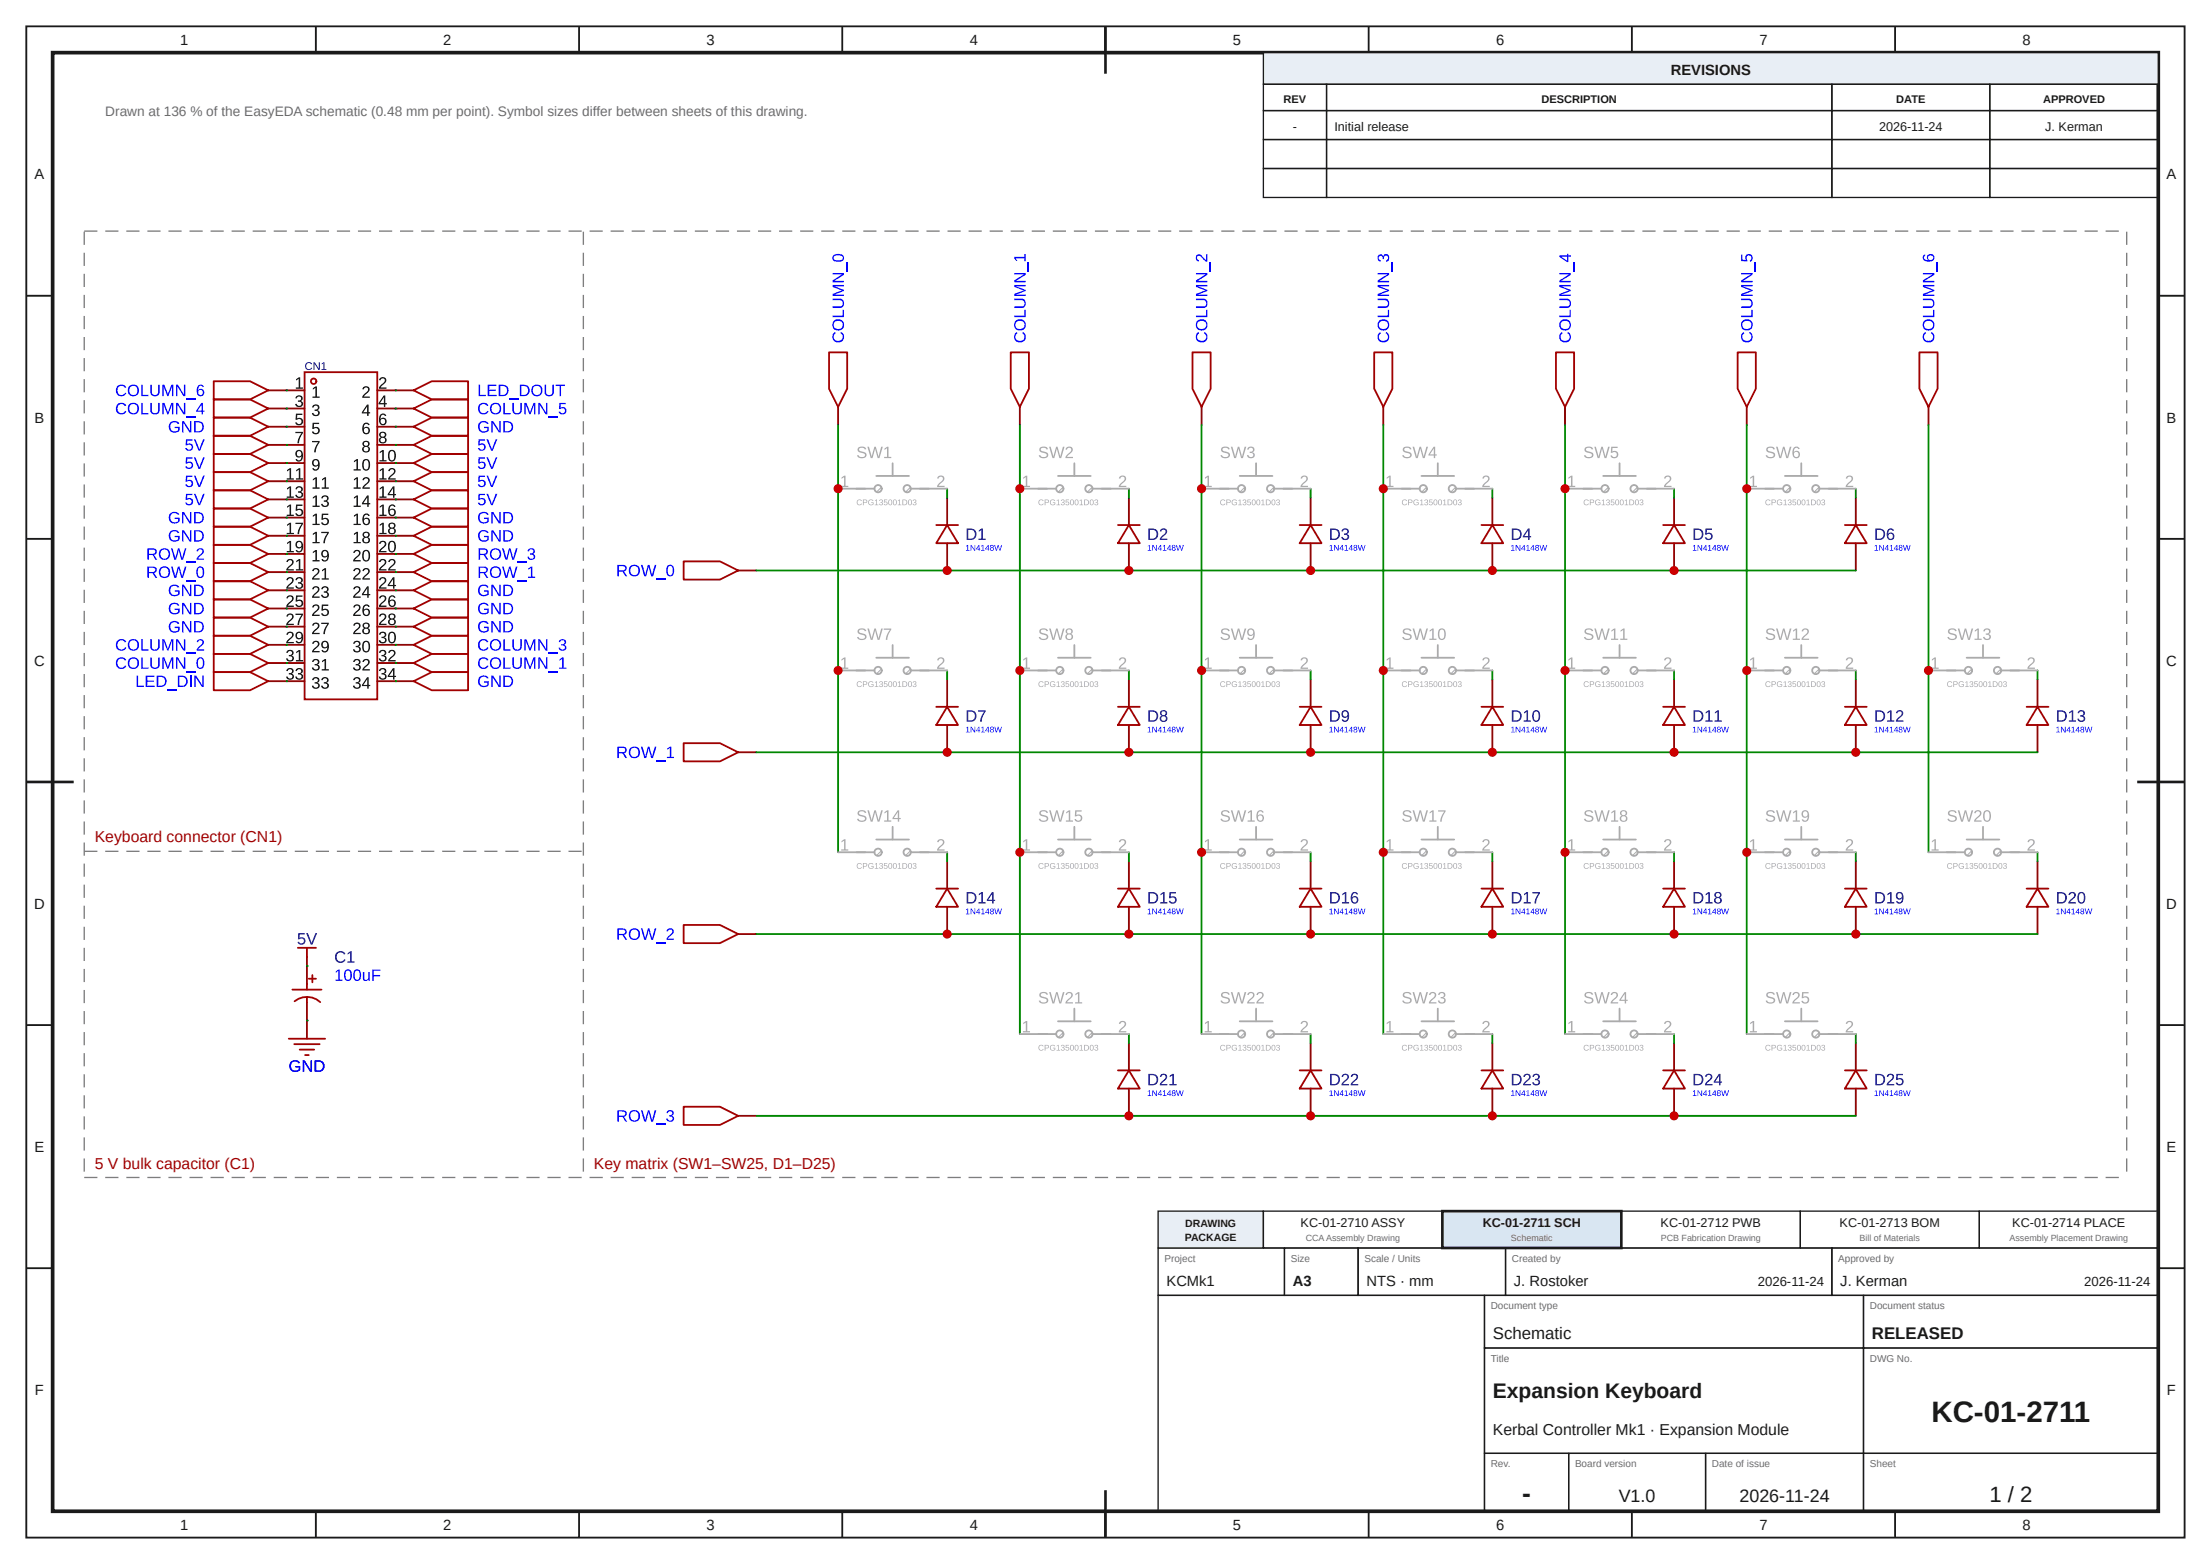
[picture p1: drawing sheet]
<svg xmlns="http://www.w3.org/2000/svg" width="420mm" height="297mm" viewBox="0 0 420 297" stroke-linecap="round" stroke-linejoin="round" font-family="sans-serif">
<defs><g id="words">
<text font-size="5.6" fill="#1a1a1a" x="366.9" y="270">KC-01-2711</text>
<text font-size="5" fill="#1a1a1a" x="289.2" y="285.2">-</text>
<text font-size="4.2" fill="#1a1a1a" x="377.9" y="285.2">1 / 2</text>
<text font-size="4" fill="#1a1a1a" x="283.6" y="265.5">Expansion Keyboard</text>
<g font-size="3.4" fill="#1a1a1a">
<text x="307.5" y="285.2">V1.0</text>
<text x="330.4" y="285.2">2026-11-24</text>
</g>
<g font-size="3.2" fill="#1a1a1a">
<text x="283.6" y="254.2">Schematic</text>
<text x="355.6" y="254.2">RELEASED</text>
</g>
<g font-size="3" fill="#a10000">
<text x="18" y="160">Keyboard connector (CN1)</text>
<text x="18" y="221.9">5 V bulk capacitor (C1)</text>
<text x="112.8" y="221.9">Key matrix (SW1–SW25, D1–D25)</text>
</g>
<text font-size="3" fill="#1a1a1a" x="283.6" y="272.5">Kerbal Controller Mk1 · Expansion Module</text>
<g font-size="2.8" fill="#1a1a1a">
<text x="34.2" y="8.6">1</text>
<text x="84.2" y="8.6">2</text>
<text x="134.2" y="8.6">3</text>
<text x="184.2" y="8.6">4</text>
<text x="234.2" y="8.6">5</text>
<text x="284.2" y="8.6">6</text>
<text x="334.2" y="8.6">7</text>
<text x="384.2" y="8.6">8</text>
<text x="317.4" y="14.3">REVISIONS</text>
<text x="6.6" y="34.1">A</text>
<text x="411.6" y="34.1">A</text>
<text x="6.6" y="80.2">B</text>
<text x="411.6" y="80.2">B</text>
<text x="6.5" y="126.4">C</text>
<text x="411.5" y="126.4">C</text>
<text x="6.5" y="172.6">D</text>
<text x="411.5" y="172.6">D</text>
<text x="6.6" y="218.7">E</text>
<text x="411.6" y="218.7">E</text>
<text x="221.6" y="244.2">KCMk1</text>
<text x="245.6" y="244.2">A3</text>
<text x="259.6" y="244.2">NTS · mm</text>
<text x="287.6" y="244.2">J. Rostoker</text>
<text x="349.6" y="244.2">J. Kerman</text>
<text x="6.6" y="264.9">F</text>
<text x="411.6" y="264.9">F</text>
<text x="34.2" y="290.6">1</text>
<text x="84.2" y="290.6">2</text>
<text x="134.2" y="290.6">3</text>
<text x="184.2" y="290.6">4</text>
<text x="234.2" y="290.6">5</text>
<text x="284.2" y="290.6">6</text>
<text x="334.2" y="290.6">7</text>
<text x="384.2" y="290.6">8</text>
</g>
<text font-size="2.6" fill="#6b6b6b" x="20" y="22">Drawn at 136 % of the EasyEDA schematic (0.48 mm per point). Symbol sizes differ between sheets of this drawing.</text>
<g font-size="2.5" fill="#1a1a1a">
<text x="333.9" y="244.2">2026-11-24</text>
<text x="395.9" y="244.2">2026-11-24</text>
</g>
<g font-size="2.4" fill="#1a1a1a">
<text x="245.6" y="24.9">-</text>
<text x="253.5" y="24.9">Initial release</text>
<text x="357" y="24.9">2026-11-24</text>
<text x="388.5" y="24.9">J. Kerman</text>
<text x="247.1" y="233">KC-01-2710 ASSY</text>
<text x="281.7" y="233">KC-01-2711 SCH</text>
<text x="315.5" y="233">KC-01-2712 PWB</text>
<text x="349.5" y="233">KC-01-2713 BOM</text>
<text x="382.3" y="233">KC-01-2714 PLACE</text>
</g>
<g font-size="2.1" fill="#1a1a1a">
<text x="243.8" y="19.6">REV</text>
<text x="292.8" y="19.6">DESCRIPTION</text>
<text x="360.2" y="19.6">DATE</text>
<text x="388.1" y="19.6">APPROVED</text>
</g>
<g font-size="2" fill="#1a1a1a">
<text x="225.2" y="233">DRAWING</text>
<text x="225.1" y="235.6">PACKAGE</text>
</g>
<g font-size="1.9" fill="#6b6b6b">
<text x="221.2" y="239.6">Project</text>
<text x="245.2" y="239.6">Size</text>
<text x="259.2" y="239.6">Scale / Units</text>
<text x="287.2" y="239.6">Created by</text>
<text x="349.2" y="239.6">Approved by</text>
<text x="283.2" y="248.6">Document type</text>
<text x="355.2" y="248.6">Document status</text>
<text x="283.2" y="258.6">Title</text>
<text x="355.2" y="258.6">DWG No.</text>
<text x="283.2" y="278.6">Rev.</text>
<text x="299.2" y="278.6">Board version</text>
<text x="325.2" y="278.6">Date of issue</text>
<text x="355.2" y="278.6">Sheet</text>
</g>
<g font-size="1.7" fill="#6b6b6b">
<text x="248" y="235.7">CCAAssembly Drawing</text>
<text x="287" y="235.7">Schematic</text>
<text x="315.5" y="235.7">PCB Fabrication Drawing</text>
<text x="353.2" y="235.7">Bill of Materials</text>
<text x="381.7" y="235.7">Assembly Placement Drawing</text>
</g>
</g></defs>
<g fill="none" stroke="#1a1a1a" stroke-width=".35">
<path d="M5 5h410v287h-410zM60 5v5M110 5v5M160 5v5M210 5v5M260 5v5M310 5v5M360 5v5M5 56.2h5M410 56.2h5M5 102.3h5M410 102.3h5"/>
<path d="M5 148.5h5M410 148.5h5M5 194.7h5M410 194.7h5M5 240.8h5M410 240.8h5M60 287v5M110 287v5M160 287v5M210 287v5M260 287v5M310 287v5"/>
<path d="M360 287v5"/>
</g>
<path d="M10 10h400v277h-400z" fill="none" stroke="#1a1a1a" stroke-width=".7" stroke-linecap="butt"/>
<path d="M210 5v9M5 148.5h9M406 148.5h9M210 283v9" fill="none" stroke="#1a1a1a" stroke-width=".5"/>
<path d="M240 10h170v6h-170z" fill="#e8eef5"/>
<g fill="none" stroke="#1a1a1a" stroke-width=".25">
<path d="M240 10h170v6h-170zM240 16h12v5h-12zM252 16h96v5h-96zM348 16h30v5h-30zM378 16h32v5h-32zM240 21h12v5.5h-12zM240 26.5h12v5.5h-12zM240 32h12v5.5h-12zM252 21h96v5.5h-96zM252 26.5h96v5.5h-96zM252 32h96v5.5h-96zM348 21h30v5.5h-30z"/>
<path d="M348 26.5h30v5.5h-30zM348 32h30v5.5h-30zM378 21h32v5.5h-32zM378 26.5h32v5.5h-32zM378 32h32v5.5h-32zM220 237h24v9h-24zM244 237h14v9h-14zM258 237h28v9h-28zM286 237h62v9h-62zM348 237h62v9h-62zM220 246h62v41h-62zM282 246h72v10h-72z"/>
<path d="M282 256h72v20h-72zM354 246h56v10h-56zM354 256h56v20h-56zM282 276h16v11h-16zM298 276h26v11h-26zM324 276h30v11h-30zM354 276h56v11h-56z"/>
</g>
<path d="M220 230h20v7h-20z" fill="#e8eef5"/>
<path d="M220 230h20v7h-20zM240 230h34v7h-34z" fill="none" stroke="#1a1a1a" stroke-width=".25"/>
<path d="M274 230h34v7h-34z" fill="#d9e6f2"/>
<path d="M274 230h34v7h-34z" fill="none" stroke="#1a1a1a" stroke-width=".5"/>
<path d="M308 230h34v7h-34zM342 230h34v7h-34zM376 230h34v7h-34z" fill="none" stroke="#1a1a1a" stroke-width=".25"/>
<path d="M16.3 63.7h94.2v73.1h-94.2z" fill="#fff"/>
<path d="M75.1 87.9h3.5" fill="none" stroke="#870000" stroke-width=".35"/>
<path d="M78.6 87.9l3.4-1.7h6.9v3.5h-6.9z" fill="none" stroke="#a10000" stroke-width=".35"/>
<g fill="#00f">
<path d="M90.9 86.9h1.2v.2h-.9l-.1 .7a.74 .74 0 0 1 1 .2 .74 .74 0 0 1-.1 1 .74 .74 0 0 1-1-.1l-.2-.3 .3-.1a.48 .48 0 0 0 .7 .2 .48 .48 0 0 0 0-.7 .48 .48 0 0 0-.7 0h-.3z"/>
<path d="M92.4 86.9h.3l.7 1.9 .8-1.9h.3l-.9 2.1h-.3z"/>
</g>
<path d="M51 87.9h3.4" fill="none" stroke="#870000" stroke-width=".35"/>
<path d="M40.6 86.2h6.9l3.5 1.7-3.5 1.8h-6.9z" fill="none" stroke="#a10000" stroke-width=".35"/>
<g fill="#00f">
<path d="M35.3 86.9h1.3v.2h-1l-.1 .7a.74 .74 0 0 1 1 .2 .74 .74 0 0 1-.1 1 .74 .74 0 0 1-1-.1l-.2-.3 .3-.1a.48 .48 0 0 0 .7 .2 .48 .48 0 0 0 .1-.7 .48 .48 0 0 0-.8 0h-.2z"/>
<path d="M36.8 86.9h.3l.8 1.9 .7-1.9h.3l-.9 2.1h-.3z"/>
</g>
<path d="M75.1 91.4h3.5" fill="none" stroke="#870000" stroke-width=".35"/>
<path d="M78.6 91.4l3.4-1.7h6.9v3.4h-6.9z" fill="none" stroke="#a10000" stroke-width=".35"/>
<g fill="#00f">
<path d="M90.9 90.3h1.2v.3h-.9l-.1 .6a.74 .74 0 0 1 1 .2 .74 .74 0 0 1-.1 1 .74 .74 0 0 1-1 0l-.2-.4h.3a.48 .48 0 0 0 .7 .2 .48 .48 0 0 0 0-.8 .48 .48 0 0 0-.7 .1h-.3z"/>
<path d="M92.4 90.3h.3l.7 1.9 .8-1.9h.3l-.9 2.2h-.3z"/>
</g>
<path d="M51 91.4h3.4" fill="none" stroke="#870000" stroke-width=".35"/>
<path d="M40.6 89.7h6.9l3.5 1.7-3.5 1.7h-6.9z" fill="none" stroke="#a10000" stroke-width=".35"/>
<g fill="#00f">
<path d="M35.3 90.3h1.3v.3h-1l-.1 .6a.74 .74 0 0 1 1 .2 .74 .74 0 0 1-.1 1 .74 .74 0 0 1-1 0l-.2-.4h.3a.48 .48 0 0 0 .7 .2 .48 .48 0 0 0 .1-.8 .48 .48 0 0 0-.8 .1h-.2z"/>
<path d="M36.8 90.3h.3l.8 1.9 .7-1.9h.3l-.9 2.2h-.3z"/>
</g>
<path d="M75.1 84.5h3.5" fill="none" stroke="#870000" stroke-width=".35"/>
<path d="M78.6 84.5l3.4-1.7h6.9v3.4h-6.9z" fill="none" stroke="#a10000" stroke-width=".35"/>
<g fill="#00f">
<path d="M90.9 83.4h1.2v.3h-.9l-.1 .6a.74 .74 0 0 1 1 .2 .74 .74 0 0 1-.1 1 .74 .74 0 0 1-1 0l-.2-.4h.3a.48 .48 0 0 0 .7 .2 .48 .48 0 0 0 0-.8 .48 .48 0 0 0-.7 .1h-.3z"/>
<path d="M92.4 83.4h.3l.7 1.9 .8-1.9h.3l-.9 2.2h-.3z"/>
</g>
<path d="M75.1 94.8h3.5" fill="none" stroke="#870000" stroke-width=".35"/>
<path d="M78.6 94.8l3.4-1.7h6.9v3.5h-6.9z" fill="none" stroke="#a10000" stroke-width=".35"/>
<g fill="#00f">
<path d="M90.9 93.8h1.2v.2h-.9l-.1 .7a.74 .74 0 0 1 1 .2 .74 .74 0 0 1-.1 1 .74 .74 0 0 1-1-.1l-.2-.3 .3-.1a.48 .48 0 0 0 .7 .2 .48 .48 0 0 0 0-.7 .48 .48 0 0 0-.7 0h-.3z"/>
<path d="M92.4 93.8h.3l.7 1.9 .8-1.9h.3l-.9 2.1h-.3z"/>
</g>
<path d="M51 84.5h3.4" fill="none" stroke="#870000" stroke-width=".35"/>
<path d="M40.6 82.8h6.9l3.5 1.7-3.5 1.7h-6.9z" fill="none" stroke="#a10000" stroke-width=".35"/>
<g fill="#00f">
<path d="M35.3 83.4h1.3v.3h-1l-.1 .6a.74 .74 0 0 1 1 .2 .74 .74 0 0 1-.1 1 .74 .74 0 0 1-1 0l-.2-.4h.3a.48 .48 0 0 0 .7 .2 .48 .48 0 0 0 .1-.8 .48 .48 0 0 0-.8 .1h-.2z"/>
<path d="M36.8 83.4h.3l.8 1.9 .7-1.9h.3l-.9 2.2h-.3z"/>
</g>
<path d="M51 94.8h3.4" fill="none" stroke="#870000" stroke-width=".35"/>
<path d="M40.6 93.1h6.9l3.5 1.7-3.5 1.8h-6.9z" fill="none" stroke="#a10000" stroke-width=".35"/>
<g fill="#00f">
<path d="M35.3 93.8h1.3v.2h-1l-.1 .7a.74 .74 0 0 1 1 .2 .74 .74 0 0 1-.1 1 .74 .74 0 0 1-1-.1l-.2-.3 .3-.1a.48 .48 0 0 0 .7 .2 .48 .48 0 0 0 .1-.7 .48 .48 0 0 0-.8 0h-.2z"/>
<path d="M36.8 93.8h.3l.8 1.9 .7-1.9h.3l-.9 2.1h-.3z"/>
</g>
<path d="M75.1 81h3.5" fill="none" stroke="#870000" stroke-width=".35"/>
<path d="M78.6 81l3.4-1.7h6.9v3.5h-6.9z" fill="none" stroke="#a10000" stroke-width=".35"/>
<g fill="#00f">
<path d="M91.1 80.2a1.13 1.13 0 0 1 1.7 .3h-.3a.82 .82 0 0 0-1.1-.2 .82 .82 0 0 0-.2 1.2 .92 .92 0 0 0 1.4 .2v-.4h-.7v-.2h1v.7a1.18 1.18 0 0 1-1.7 .1 1.18 1.18 0 0 1-.1-1.7z"/>
<path d="M93.3 80h.4l1.2 1.8-.1-1.8h.3v2.1h-.3l-1.2-1.8v1.8h-.3z"/>
<path d="M95.6 80a1.68 1.68 0 0 1 1.7 .5 1.1 1.1 0 0 1-.9 1.6h-.8zM95.9 80.2v1.7a.92 .92 0 0 0 1.3-.8 .92 .92 0 0 0-1.3-.9z"/>
</g>
<path d="M51 81h3.4" fill="none" stroke="#870000" stroke-width=".35"/>
<path d="M40.6 79.3h6.9l3.5 1.7-3.5 1.8h-6.9z" fill="none" stroke="#a10000" stroke-width=".35"/>
<g fill="#00f">
<path d="M32.3 80.2a1.13 1.13 0 0 1 1.8 .3h-.3a.82 .82 0 0 0-1.2-.2 .82 .82 0 0 0-.1 1.2 .92 .92 0 0 0 1.3 .2v-.4h-.6v-.2h.9v.7a1.18 1.18 0 0 1-1.7 .1 1.18 1.18 0 0 1-.1-1.7z"/>
<path d="M34.6 80h.3l1.2 1.8v-1.8h.3v2.1h-.4l-1.2-1.8 .1 1.8h-.3z"/>
<path d="M36.9 80a1.68 1.68 0 0 1 1.7 .5 1.1 1.1 0 0 1-.9 1.6h-.8zM37.2 80.2v1.7a.92 .92 0 0 0 1.2-.8 .92 .92 0 0 0-1.2-.9z"/>
</g>
<path d="M51 112.1h3.4" fill="none" stroke="#870000" stroke-width=".35"/>
<path d="M40.6 110.4h6.9l3.5 1.7-3.5 1.7h-6.9z" fill="none" stroke="#a10000" stroke-width=".35"/>
<g fill="#00f">
<path d="M32.3 111.3a1.13 1.13 0 0 1 1.8 .2l-.3 .1a.82 .82 0 0 0-1.2-.2 .82 .82 0 0 0-.1 1.2 .92 .92 0 0 0 1.3 .2v-.4h-.6v-.3h.9v.8a1.18 1.18 0 0 1-1.7 .1 1.18 1.18 0 0 1-.1-1.7z"/>
<path d="M34.6 111h.3l1.2 1.9v-1.9h.3v2.2h-.4l-1.2-1.8 .1 1.8h-.3z"/>
<path d="M36.9 111a1.68 1.68 0 0 1 1.7 .5 1.1 1.1 0 0 1-.9 1.7h-.8zM37.2 111.3v1.7a.92 .92 0 0 0 1.2-.9 .92 .92 0 0 0-1.2-.8z"/>
</g>
<path d="M51 119h3.4" fill="none" stroke="#870000" stroke-width=".35"/>
<path d="M40.6 117.3h6.9l3.5 1.7-3.5 1.7h-6.9z" fill="none" stroke="#a10000" stroke-width=".35"/>
<g fill="#00f">
<path d="M32.3 118.2a1.13 1.13 0 0 1 1.8 .2l-.3 .1a.82 .82 0 0 0-1.2-.2 .82 .82 0 0 0-.1 1.2 .92 .92 0 0 0 1.3 .2v-.4h-.6v-.3h.9v.8a1.18 1.18 0 0 1-1.7 .1 1.18 1.18 0 0 1-.1-1.7z"/>
<path d="M34.6 117.9h.3l1.2 1.9v-1.9h.3v2.2h-.4l-1.2-1.8 .1 1.8h-.3z"/>
<path d="M36.9 117.9a1.68 1.68 0 0 1 1.7 .5 1.1 1.1 0 0 1-.9 1.7h-.8zM37.2 118.2v1.7a.92 .92 0 0 0 1.2-.9 .92 .92 0 0 0-1.2-.8z"/>
</g>
<path d="M75.1 101.7h3.5" fill="none" stroke="#870000" stroke-width=".35"/>
<path d="M78.6 101.7l3.4-1.7h6.9v3.5h-6.9z" fill="none" stroke="#a10000" stroke-width=".35"/>
<g fill="#00f">
<path d="M91.1 100.9a1.13 1.13 0 0 1 1.7 .3h-.3a.82 .82 0 0 0-1.1-.1 .82 .82 0 0 0-.2 1.1 .92 .92 0 0 0 1.4 .2v-.4h-.7v-.2h1v.7a1.18 1.18 0 0 1-1.7 .1 1.18 1.18 0 0 1-.1-1.7z"/>
<path d="M93.3 100.7h.4l1.2 1.8-.1-1.8h.3v2.1h-.3l-1.2-1.8v1.8h-.3z"/>
<path d="M95.6 100.7a1.68 1.68 0 0 1 1.7 .5 1.1 1.1 0 0 1-.9 1.6h-.8zM95.9 100.9v1.7a.92 .92 0 0 0 1.3-.8 .92 .92 0 0 0-1.3-.9z"/>
</g>
<path d="M75.1 129.4h3.5" fill="none" stroke="#870000" stroke-width=".35"/>
<path d="M78.6 129.4l3.4-1.8h6.9v3.5h-6.9z" fill="none" stroke="#a10000" stroke-width=".35"/>
<g fill="#00f">
<path d="M91.1 128.6a1.13 1.13 0 0 1 1.7 .2l-.3 .1a.82 .82 0 0 0-1.1-.2 .82 .82 0 0 0-.2 1.1 .92 .92 0 0 0 1.4 .2v-.4h-.7v-.2h1v.7a1.18 1.18 0 0 1-1.7 .2 1.18 1.18 0 0 1-.1-1.7z"/>
<path d="M93.3 128.3h.4l1.2 1.9-.1-1.9h.3v2.2h-.3l-1.2-1.9v1.9h-.3z"/>
<path d="M95.6 128.3a1.68 1.68 0 0 1 1.7 .5 1.1 1.1 0 0 1-.9 1.7h-.8zM95.9 128.5v1.7a.92 .92 0 0 0 1.3-.8 .92 .92 0 0 0-1.3-.9z"/>
</g>
<path d="M75.1 98.3h3.5" fill="none" stroke="#870000" stroke-width=".35"/>
<path d="M78.6 98.3l3.4-1.7h6.9v3.4h-6.9z" fill="none" stroke="#a10000" stroke-width=".35"/>
<g fill="#00f">
<path d="M91.1 97.5a1.13 1.13 0 0 1 1.7 .2l-.3 .1a.82 .82 0 0 0-1.1-.2 .82 .82 0 0 0-.2 1.2 .92 .92 0 0 0 1.4 .1v-.3h-.7v-.3h1v.8a1.18 1.18 0 0 1-1.7 .1 1.18 1.18 0 0 1-.1-1.7z"/>
<path d="M93.3 97.2h.4l1.2 1.9-.1-1.9h.3v2.2h-.3l-1.2-1.8v1.8h-.3z"/>
<path d="M95.6 97.2a1.68 1.68 0 0 1 1.7 .5 1.1 1.1 0 0 1-.9 1.7h-.8zM95.9 97.5v1.7a.92 .92 0 0 0 1.3-.9 .92 .92 0 0 0-1.3-.8z"/>
</g>
<path d="M75.1 112.1h3.5" fill="none" stroke="#870000" stroke-width=".35"/>
<path d="M78.6 112.1l3.4-1.7h6.9v3.4h-6.9z" fill="none" stroke="#a10000" stroke-width=".35"/>
<g fill="#00f">
<path d="M91.1 111.3a1.13 1.13 0 0 1 1.7 .2l-.3 .1a.82 .82 0 0 0-1.1-.2 .82 .82 0 0 0-.2 1.2 .92 .92 0 0 0 1.4 .2v-.4h-.7v-.3h1v.8a1.18 1.18 0 0 1-1.7 .1 1.18 1.18 0 0 1-.1-1.7z"/>
<path d="M93.3 111h.4l1.2 1.9-.1-1.9h.3v2.2h-.3l-1.2-1.8v1.8h-.3z"/>
<path d="M95.6 111a1.68 1.68 0 0 1 1.7 .5 1.1 1.1 0 0 1-.9 1.7h-.8zM95.9 111.3v1.7a.92 .92 0 0 0 1.3-.9 .92 .92 0 0 0-1.3-.8z"/>
</g>
<path d="M51 115.6h3.4" fill="none" stroke="#870000" stroke-width=".35"/>
<path d="M40.6 113.8h6.9l3.5 1.8-3.5 1.7h-6.9z" fill="none" stroke="#a10000" stroke-width=".35"/>
<g fill="#00f">
<path d="M32.3 114.8a1.13 1.13 0 0 1 1.8 .2l-.3 .1a.82 .82 0 0 0-1.2-.2 .82 .82 0 0 0-.1 1.1 .92 .92 0 0 0 1.3 .2v-.4h-.6v-.2h.9v.7a1.18 1.18 0 0 1-1.7 .1 1.18 1.18 0 0 1-.1-1.6z"/>
<path d="M34.6 114.5h.3l1.2 1.8v-1.8h.3v2.2h-.4l-1.2-1.9 .1 1.9h-.3z"/>
<path d="M36.9 114.5a1.68 1.68 0 0 1 1.7 .5 1.1 1.1 0 0 1-.9 1.7h-.8zM37.2 114.7v1.7a.92 .92 0 0 0 1.2-.8 .92 .92 0 0 0-1.2-.9z"/>
</g>
<path d="M75.1 115.6h3.5" fill="none" stroke="#870000" stroke-width=".35"/>
<path d="M78.6 115.6l3.4-1.8h6.9v3.5h-6.9z" fill="none" stroke="#a10000" stroke-width=".35"/>
<g fill="#00f">
<path d="M91.1 114.8a1.13 1.13 0 0 1 1.7 .2l-.3 .1a.82 .82 0 0 0-1.1-.2 .82 .82 0 0 0-.2 1.1 .92 .92 0 0 0 1.4 .2v-.4h-.7v-.2h1v.7a1.18 1.18 0 0 1-1.7 .1 1.18 1.18 0 0 1-.1-1.6z"/>
<path d="M93.3 114.5h.4l1.2 1.8-.1-1.8h.3v2.2h-.3l-1.2-1.9v1.9h-.3z"/>
<path d="M95.6 114.5a1.68 1.68 0 0 1 1.7 .5 1.1 1.1 0 0 1-.9 1.7h-.8zM95.9 114.7v1.7a.92 .92 0 0 0 1.3-.8 .92 .92 0 0 0-1.3-.9z"/>
</g>
<path d="M75.1 119h3.5" fill="none" stroke="#870000" stroke-width=".35"/>
<path d="M78.6 119l3.4-1.7h6.9v3.4h-6.9z" fill="none" stroke="#a10000" stroke-width=".35"/>
<g fill="#00f">
<path d="M91.1 118.2a1.13 1.13 0 0 1 1.7 .2l-.3 .1a.82 .82 0 0 0-1.1-.2 .82 .82 0 0 0-.2 1.2 .92 .92 0 0 0 1.4 .2v-.4h-.7v-.3h1v.8a1.18 1.18 0 0 1-1.7 .1 1.18 1.18 0 0 1-.1-1.7z"/>
<path d="M93.3 117.9h.4l1.2 1.9-.1-1.9h.3v2.2h-.3l-1.2-1.8v1.8h-.3z"/>
<path d="M95.6 117.9a1.68 1.68 0 0 1 1.7 .5 1.1 1.1 0 0 1-.9 1.7h-.8zM95.9 118.2v1.7a.92 .92 0 0 0 1.3-.9 .92 .92 0 0 0-1.3-.8z"/>
</g>
<path d="M51 101.7h3.4" fill="none" stroke="#870000" stroke-width=".35"/>
<path d="M40.6 100h6.9l3.5 1.7-3.5 1.8h-6.9z" fill="none" stroke="#a10000" stroke-width=".35"/>
<g fill="#00f">
<path d="M32.3 100.9a1.13 1.13 0 0 1 1.8 .3h-.3a.82 .82 0 0 0-1.2-.1 .82 .82 0 0 0-.1 1.1 .92 .92 0 0 0 1.3 .2v-.4h-.6v-.2h.9v.7a1.18 1.18 0 0 1-1.7 .1 1.18 1.18 0 0 1-.1-1.7z"/>
<path d="M34.6 100.7h.3l1.2 1.8v-1.8h.3v2.1h-.4l-1.2-1.8 .1 1.8h-.3z"/>
<path d="M36.9 100.7a1.68 1.68 0 0 1 1.7 .5 1.1 1.1 0 0 1-.9 1.6h-.8zM37.2 100.9v1.7a.92 .92 0 0 0 1.2-.8 .92 .92 0 0 0-1.2-.9z"/>
</g>
<path d="M51 98.3h3.4" fill="none" stroke="#870000" stroke-width=".35"/>
<path d="M40.6 96.6h6.9l3.5 1.7-3.5 1.7h-6.9z" fill="none" stroke="#a10000" stroke-width=".35"/>
<g fill="#00f">
<path d="M32.3 97.5a1.13 1.13 0 0 1 1.8 .2l-.3 .1a.82 .82 0 0 0-1.2-.2 .82 .82 0 0 0-.1 1.2 .92 .92 0 0 0 1.3 .1v-.3h-.6v-.3h.9v.8a1.18 1.18 0 0 1-1.7 .1 1.18 1.18 0 0 1-.1-1.7z"/>
<path d="M34.6 97.2h.3l1.2 1.9v-1.9h.3v2.2h-.4l-1.2-1.8 .1 1.8h-.3z"/>
<path d="M36.9 97.2a1.68 1.68 0 0 1 1.7 .5 1.1 1.1 0 0 1-.9 1.7h-.8zM37.2 97.5v1.7a.92 .92 0 0 0 1.2-.9 .92 .92 0 0 0-1.2-.8z"/>
</g>
<path d="M51 125.9h3.4" fill="none" stroke="#870000" stroke-width=".35"/>
<path d="M40.6 124.2h6.9l3.5 1.7-3.5 1.7h-6.9z" fill="none" stroke="#a10000" stroke-width=".35"/>
<g fill="#00f">
<path d="M22.3 125.1a1.08 1.08 0 0 1 1.7 .3h-.3a.8 .8 0 0 0-1.1-.2 .8 .8 0 0 0-.2 1.2l.3 .3a.77 .77 0 0 0 1.1-.4l.2 .2a1.11 1.11 0 0 1-1.7 .3 1.11 1.11 0 0 1 0-1.7z"/>
<path d="M26.8 124.8h.3v2h1.1v.2h-1.4z"/>
<path d="M28.5 124.8h.3v1.4a.6 .6 0 0 0 .6 .6 .6 .6 0 0 0 .6-.6v-1.4h.3v1.4a.9 .9 0 0 1-.8 .8 .9 .9 0 0 1-1-.8z"/>
<path d="M30.8 124.8h.4l.7 1.9 .7-1.9h.3v2.2h-.2v-1.9l-.7 1.9h-.2l-.7-1.9v1.9h-.3z"/>
<path d="M33.4 124.8h.4l1.2 1.9-.1-1.9h.3v2.2h-.4l-1.1-1.8v1.8h-.3z"/>
<path d="M35.4 127.4h1.8v.2h-1.8z"/>
<path d="M24.2 125.9a1.11 1.11 0 0 1 2.2 0 1.11 1.11 0 0 1-2.2 0zM24.8 125.3a.85 .85 0 0 0 0 1.3 .85 .85 0 0 0 1.2-.2 .84 .84 0 0 0-.1-1.1 .84 .84 0 0 0-1.1 0z"/>
<path d="M37.6 124.9a.81 .81 0 0 1 1 .1 .81 .81 0 0 1 .2 .9 .79 .79 0 0 1-.3 1 .79 .79 0 0 1-1-.1l-.2-1.2zM37.8 125.1a1.45 1.45 0 0 0 .1 1.7h.2a.99 .99 0 0 0 .4-1.4l-.3-.3z"/>
</g>
<path d="M75.1 125.9h3.5" fill="none" stroke="#870000" stroke-width=".35"/>
<path d="M78.6 125.9l3.4-1.7h6.9v3.4h-6.9z" fill="none" stroke="#a10000" stroke-width=".35"/>
<g fill="#00f">
<path d="M91.1 125.1a1.08 1.08 0 0 1 1.7 .3h-.3a.8 .8 0 0 0-1.1-.2 .8 .8 0 0 0-.2 1.2l.3 .3a.77 .77 0 0 0 1.1-.4l.2 .2a1.11 1.11 0 0 1-1.7 .3 1.11 1.11 0 0 1 0-1.7z"/>
<path d="M95.6 124.8h.3v2h1.1v.2h-1.4z"/>
<path d="M97.3 124.8h.3v1.4a.6 .6 0 0 0 .6 .6 .6 .6 0 0 0 .6-.6v-1.4h.3v1.4a.9 .9 0 0 1-.9 .8 .9 .9 0 0 1-.9-.8z"/>
<path d="M99.6 124.8h.4l.7 1.9 .6-1.9h.4v2.2h-.2v-1.9l-.7 1.9h-.2l-.7-1.9v1.9h-.3z"/>
<path d="M102.2 124.8h.4l1.1 1.9v-1.9h.3v2.2h-.4l-1.1-1.8v1.8h-.3z"/>
<path d="M104.2 127.4h1.8v.2h-1.8z"/>
<path d="M106.3 125.2l.5-.4h.3v2h.5v.2h-1.4v-.2h.6v-1.7l-.5 .4z"/>
<path d="M93 125.9a1.11 1.11 0 0 1 2.2 0 1.11 1.11 0 0 1-2.2 0zM93.6 125.3a.85 .85 0 0 0 0 1.3 .85 .85 0 0 0 1.2-.2 .84 .84 0 0 0-.1-1.1 .84 .84 0 0 0-1.1 0z"/>
</g>
<path d="M51 122.5h3.4" fill="none" stroke="#870000" stroke-width=".35"/>
<path d="M40.6 120.7h6.9l3.5 1.8-3.5 1.7h-6.9z" fill="none" stroke="#a10000" stroke-width=".35"/>
<g fill="#00f">
<path d="M22.3 121.7a1.08 1.08 0 0 1 1.7 .2l-.3 .1a.8 .8 0 0 0-1.1-.2 .8 .8 0 0 0-.2 1.1l.3 .3a.77 .77 0 0 0 1.1-.3l.2 .1a1.11 1.11 0 0 1-1.7 .3 1.11 1.11 0 0 1 0-1.6z"/>
<path d="M26.8 121.4h.3v1.9h1.1v.3h-1.4z"/>
<path d="M28.5 121.4h.3v1.3a.6 .6 0 0 0 .6 .6 .6 .6 0 0 0 .6-.6v-1.3h.3v1.3a.9 .9 0 0 1-.8 .9 .9 .9 0 0 1-1-.8z"/>
<path d="M30.8 121.4h.4l.7 1.8 .7-1.8h.3v2.2h-.2v-1.9l-.7 1.9h-.2l-.7-1.9v1.9h-.3z"/>
<path d="M33.4 121.4h.4l1.2 1.8-.1-1.8h.3v2.2h-.4l-1.1-1.9v1.9h-.3z"/>
<path d="M35.4 124h1.8v.2h-1.8z"/>
<path d="M37.6 121.5a.7 .7 0 0 1 1.1 .2 .7 .7 0 0 1-.4 1l-.6 .6h1.1v.3h-1.4v-.4l.5-.5a.64 .64 0 0 0 .3-1.1l-.4 .1-.1 .3-.3-.1z"/>
<path d="M24.2 122.5a1.11 1.11 0 0 1 2.2 0 1.11 1.11 0 0 1-2.2 0zM24.8 121.8a.85 .85 0 0 0 0 1.3 .85 .85 0 0 0 1.2-.2 .84 .84 0 0 0-.1-1.1 .84 .84 0 0 0-1.1 0z"/>
</g>
<path d="M75.1 122.5h3.5" fill="none" stroke="#870000" stroke-width=".35"/>
<path d="M78.6 122.5l3.4-1.8h6.9v3.5h-6.9z" fill="none" stroke="#a10000" stroke-width=".35"/>
<g fill="#00f">
<path d="M91.1 121.7a1.08 1.08 0 0 1 1.7 .2l-.3 .1a.8 .8 0 0 0-1.1-.2 .8 .8 0 0 0-.2 1.1l.3 .3a.77 .77 0 0 0 1.1-.3l.2 .1a1.11 1.11 0 0 1-1.7 .3 1.11 1.11 0 0 1 0-1.6z"/>
<path d="M95.6 121.4h.3v1.9h1.1v.3h-1.4z"/>
<path d="M97.3 121.4h.3v1.3a.6 .6 0 0 0 .6 .6 .6 .6 0 0 0 .6-.6v-1.3h.3v1.3a.9 .9 0 0 1-.9 .9 .9 .9 0 0 1-.9-.8z"/>
<path d="M99.6 121.4h.4l.7 1.8 .6-1.8h.4v2.2h-.2v-1.9l-.7 1.9h-.2l-.7-1.9v1.9h-.3z"/>
<path d="M102.2 121.4h.4l1.1 1.8v-1.8h.3v2.2h-.4l-1.1-1.9v1.9h-.3z"/>
<path d="M104.2 124h1.8v.2h-1.8z"/>
<path d="M106.4 121.5a.63 .63 0 0 1 .9 0 .63 .63 0 0 1 0 .9h-.2a.61 .61 0 0 1 .4 .9 .61 .61 0 0 1-.8 .3l-.5-.4-.1-.2h.3a.44 .44 0 0 0 .6 .4 .44 .44 0 0 0 .2-.7l-.6-.1v-.3a.42 .42 0 0 0 .6-.2 .42 .42 0 0 0-.3-.5 .42 .42 0 0 0-.5 .4l-.2-.1z"/>
<path d="M93 122.5a1.11 1.11 0 0 1 2.2 0 1.11 1.11 0 0 1-2.2 0zM93.6 121.8a.85 .85 0 0 0 0 1.3 .85 .85 0 0 0 1.2-.2 .84 .84 0 0 0-.1-1.1 .84 .84 0 0 0-1.1 0z"/>
</g>
<path d="M51 77.6h3.4" fill="none" stroke="#870000" stroke-width=".35"/>
<path d="M40.6 75.9h6.9l3.5 1.7-3.5 1.7h-6.9z" fill="none" stroke="#a10000" stroke-width=".35"/>
<g fill="#00f">
<path d="M22.3 76.8a1.08 1.08 0 0 1 1.7 .2l-.3 .1a.8 .8 0 0 0-1.1-.2 .8 .8 0 0 0-.2 1.2l.3 .3a.77 .77 0 0 0 1.1-.4l.2 .1a1.11 1.11 0 0 1-1.7 .4 1.11 1.11 0 0 1 0-1.7z"/>
<path d="M26.8 76.5h.3v1.9h1.1v.3h-1.4z"/>
<path d="M28.5 76.5h.3v1.4a.6 .6 0 0 0 .6 .6 .6 .6 0 0 0 .6-.6v-1.4h.3v1.4a.9 .9 0 0 1-.8 .8 .9 .9 0 0 1-1-.8z"/>
<path d="M30.8 76.5h.4l.7 1.9 .7-1.9h.3v2.2h-.2v-1.9l-.7 1.9h-.2l-.7-1.9v1.9h-.3z"/>
<path d="M33.4 76.5h.4l1.2 1.9-.1-1.9h.3v2.2h-.4l-1.1-1.9v1.9h-.3z"/>
<path d="M35.4 79.1h1.8v.2h-1.8z"/>
<path d="M24.2 77.6a1.11 1.11 0 0 1 2.2 0 1.11 1.11 0 0 1-2.2 0zM24.8 77a.85 .85 0 0 0 0 1.2 .85 .85 0 0 0 1.2-.1 .84 .84 0 0 0-.1-1.2 .84 .84 0 0 0-1.1 .1z"/>
<path d="M38.3 76.5h.3v1.5h.3v.2h-.3v.5h-.3v-.5h-1v-.2zM38.3 76.8l-.8 1.2h.8z"/>
</g>
<path d="M75.1 77.6h3.5" fill="none" stroke="#870000" stroke-width=".35"/>
<path d="M78.6 77.6l3.4-1.7h6.9v3.4h-6.9z" fill="none" stroke="#a10000" stroke-width=".35"/>
<g fill="#00f">
<path d="M91.1 76.8a1.08 1.08 0 0 1 1.7 .2l-.3 .1a.8 .8 0 0 0-1.1-.2 .8 .8 0 0 0-.2 1.2l.3 .3a.77 .77 0 0 0 1.1-.4l.2 .1a1.11 1.11 0 0 1-1.7 .4 1.11 1.11 0 0 1 0-1.7z"/>
<path d="M95.6 76.5h.3v1.9h1.1v.3h-1.4z"/>
<path d="M97.3 76.5h.3v1.4a.6 .6 0 0 0 .6 .6 .6 .6 0 0 0 .6-.6v-1.4h.3v1.4a.9 .9 0 0 1-.9 .8 .9 .9 0 0 1-.9-.8z"/>
<path d="M99.6 76.5h.4l.7 1.9 .6-1.9h.4v2.2h-.2v-1.9l-.7 1.9h-.2l-.7-1.9v1.9h-.3z"/>
<path d="M102.2 76.5h.4l1.1 1.9v-1.9h.3v2.2h-.4l-1.1-1.9v1.9h-.3z"/>
<path d="M104.2 79.1h1.8v.2h-1.8z"/>
<path d="M106.3 76.5h1.2v.3h-1v.6a.74 .74 0 0 1 1 .2 .74 .74 0 0 1-.1 1 .74 .74 0 0 1-1 0l-.3-.4h.3a.48 .48 0 0 0 .7 .2 .48 .48 0 0 0 .1-.8 .48 .48 0 0 0-.7 .1h-.3z"/>
<path d="M93 77.6a1.11 1.11 0 0 1 2.2 0 1.11 1.11 0 0 1-2.2 0zM93.6 77a.85 .85 0 0 0 0 1.2 .85 .85 0 0 0 1.2-.1 .84 .84 0 0 0-.1-1.2 .84 .84 0 0 0-1.1 .1z"/>
</g>
<path d="M51 74.1h3.4" fill="none" stroke="#870000" stroke-width=".35"/>
<path d="M40.6 72.4h6.9l3.5 1.7-3.5 1.8h-6.9z" fill="none" stroke="#a10000" stroke-width=".35"/>
<g fill="#00f">
<path d="M22.3 73.3a1.08 1.08 0 0 1 1.7 .3l-.3 .1a.8 .8 0 0 0-1.1-.3 .8 .8 0 0 0-.2 1.2l.3 .3a.77 .77 0 0 0 1.1-.3l.2 .1a1.11 1.11 0 0 1-1.7 .3 1.11 1.11 0 0 1 0-1.7z"/>
<path d="M26.8 73.1h.3v1.9h1.1v.2h-1.4z"/>
<path d="M28.5 73.1h.3v1.3a.6 .6 0 0 0 .6 .6 .6 .6 0 0 0 .6-.6v-1.3h.3v1.3a.9 .9 0 0 1-.8 .9 .9 .9 0 0 1-1-.9z"/>
<path d="M30.8 73.1h.4l.7 1.8 .7-1.8h.3v2.1h-.2v-1.9l-.7 1.9h-.2l-.7-1.9v1.9h-.3z"/>
<path d="M33.4 73.1h.4l1.2 1.8-.1-1.8h.3v2.1h-.4l-1.1-1.8v1.8h-.3z"/>
<path d="M35.4 75.7h1.8v.1h-1.8z"/>
<path d="M24.2 74.1a1.11 1.11 0 0 1 2.2 0 1.11 1.11 0 0 1-2.2 0zM24.8 73.5a.85 .85 0 0 0 0 1.3 .85 .85 0 0 0 1.2-.2 .84 .84 0 0 0-.1-1.1 .84 .84 0 0 0-1.1 0z"/>
<path d="M37.7 73.2a.67 .67 0 0 1 1 .3h-.2a.45 .45 0 0 0-.6-.2 .45 .45 0 0 0-.3 .6v.2a.7 .7 0 0 1 1.1 0 .7 .7 0 0 1-.1 1.1 .7 .7 0 0 1-1-.2l-.2-.5v-.6zM37.6 74.5a.46 .46 0 0 0 .9 0 .46 .46 0 0 0-.9 0z"/>
</g>
<path d="M51 129.4h3.4" fill="none" stroke="#870000" stroke-width=".35"/>
<path d="M40.6 127.6h6.9l3.5 1.8-3.5 1.7h-6.9z" fill="none" stroke="#a10000" stroke-width=".35"/>
<g fill="#00f">
<path d="M25.9 128.3h.3v1.9h1.1v.3h-1.4z"/>
<path d="M27.7 128.3h1.6v.2h-1.3v.7h1.2v.3h-1.2v.7h1.4v.3h-1.7z"/>
<path d="M31.7 130.9h1.9v.2h-1.9z"/>
<path d="M29.8 128.3a1.68 1.68 0 0 1 1.7 .5 1.1 1.1 0 0 1-.9 1.7h-.8zM30.1 128.5v1.7a.92 .92 0 0 0 1.2-.8 .92 .92 0 0 0-1.2-.9z"/>
<path d="M33.8 128.3a1.68 1.68 0 0 1 1.7 .5 1.1 1.1 0 0 1-.9 1.7h-.8zM34.1 128.5v1.7a.92 .92 0 0 0 1.3-.8 .92 .92 0 0 0-1.3-.9z"/>
</g>
<path d="M36.2 128.3v2.2" fill="none" stroke="#00f" stroke-width=".29"/>
<path d="M36.9 128.3h.4l1.1 1.9v-1.9h.3v2.2h-.4l-1.1-1.9v1.9h-.3z" fill="#00f"/>
<path d="M51 108.7h3.4" fill="none" stroke="#870000" stroke-width=".35"/>
<path d="M40.6 106.9h6.9l3.5 1.8-3.5 1.7h-6.9z" fill="none" stroke="#a10000" stroke-width=".35"/>
<g fill="#00f">
<path d="M32.5 107.6h.3l.5 1.9 .5-1.9h.3l.5 1.9 .5-1.9h.3l-.6 2.1h-.4l-.4-1.8-.5 1.8h-.4z"/>
<path d="M35.4 110.2h1.8v.2h-1.8z"/>
<path d="M28 107.6h1a.63 .63 0 0 1 .8 .5 .63 .63 0 0 1-.5 .7l.6 .9h-.4l-.5-.8h-.7v.8h-.3zM28.3 107.8v.8h.7a.41 .41 0 0 0 .5-.4 .41 .41 0 0 0-.5-.4z"/>
<path d="M30.1 108.7a1.11 1.11 0 0 1 2.2 0 1.11 1.11 0 0 1-2.2 0zM30.7 108a.85 .85 0 0 0 0 1.3 .85 .85 0 0 0 1.2-.2 .84 .84 0 0 0-.1-1.1 .84 .84 0 0 0-1.1 0z"/>
<path d="M37.6 107.7a.81 .81 0 0 1 1 .1 .81 .81 0 0 1 .2 .9 .79 .79 0 0 1-.3 .9 .79 .79 0 0 1-1-.1l-.2-1.2zM37.8 107.9a1.45 1.45 0 0 0 .1 1.6l.1 .1a.99 .99 0 0 0 .5-1.4l-.3-.4z"/>
</g>
<path d="M75.1 108.7h3.5" fill="none" stroke="#870000" stroke-width=".35"/>
<path d="M78.6 108.7l3.4-1.8h6.9v3.5h-6.9z" fill="none" stroke="#a10000" stroke-width=".35"/>
<g fill="#00f">
<path d="M95.4 107.6h.3l.5 1.9 .5-1.9h.3l.5 1.9 .5-1.9h.3l-.6 2.1h-.4l-.5-1.8-.4 1.8h-.4z"/>
<path d="M98.3 110.2h1.8v.2h-1.8z"/>
<path d="M100.4 107.9l.5-.3h.2v1.9h.6v.2h-1.4v-.2h.6v-1.6l-.5 .3z"/>
<path d="M90.9 107.6h1a.63 .63 0 0 1 .8 .5 .63 .63 0 0 1-.5 .7l.6 .9h-.4l-.5-.8h-.7v.8h-.3zM91.2 107.8v.8h.7a.41 .41 0 0 0 .5-.4 .41 .41 0 0 0-.5-.4z"/>
<path d="M93 108.7a1.11 1.11 0 0 1 2.2 0 1.11 1.11 0 0 1-2.2 0zM93.6 108a.85 .85 0 0 0 0 1.3 .85 .85 0 0 0 1.2-.2 .84 .84 0 0 0-.1-1.1 .84 .84 0 0 0-1.1 0z"/>
</g>
<path d="M51 105.2h3.4" fill="none" stroke="#870000" stroke-width=".35"/>
<path d="M40.6 103.5h6.9l3.5 1.7-3.5 1.7h-6.9z" fill="none" stroke="#a10000" stroke-width=".35"/>
<g fill="#00f">
<path d="M32.5 104.1h.3l.5 1.9 .5-1.9h.3l.5 1.9 .5-1.9h.3l-.6 2.2h-.4l-.4-1.8-.5 1.8h-.4z"/>
<path d="M35.4 106.7h1.8v.2h-1.8z"/>
<path d="M37.6 104.3a.7 .7 0 0 1 1.1 .1 .7 .7 0 0 1-.4 1l-.7 .7h1.2v.2h-1.5l.1-.4 .5-.5a.64 .64 0 0 0 .3-1h-.4l-.2 .3h-.3z"/>
<path d="M28 104.1h1a.63 .63 0 0 1 .8 .5 .63 .63 0 0 1-.5 .8l.6 .9h-.4l-.5-.9h-.7v.9h-.3zM28.3 104.4v.8h.7a.41 .41 0 0 0 .5-.4 .41 .41 0 0 0-.5-.4z"/>
<path d="M30.1 105.2a1.11 1.11 0 0 1 2.2 0 1.11 1.11 0 0 1-2.2 0zM30.7 104.6a.85 .85 0 0 0 0 1.2 .85 .85 0 0 0 1.2-.1 .84 .84 0 0 0-.1-1.1 .84 .84 0 0 0-1.1 0z"/>
</g>
<path d="M75.1 105.2h3.5" fill="none" stroke="#870000" stroke-width=".35"/>
<path d="M78.6 105.2l3.4-1.7h6.9v3.4h-6.9z" fill="none" stroke="#a10000" stroke-width=".35"/>
<g fill="#00f">
<path d="M95.4 104.1h.3l.5 1.9 .5-1.9h.3l.5 1.9 .5-1.9h.3l-.6 2.2h-.4l-.5-1.8-.4 1.8h-.4z"/>
<path d="M98.3 106.7h1.8v.2h-1.8z"/>
<path d="M100.4 104.3a.63 .63 0 0 1 1-.1 .63 .63 0 0 1 0 .9l-.2 .1a.61 .61 0 0 1 .4 .8 .61 .61 0 0 1-.9 .3l-.5-.4v-.2h.3a.44 .44 0 0 0 .6 .4 .44 .44 0 0 0 .2-.7l-.6-.1v-.2a.42 .42 0 0 0 .6-.2 .42 .42 0 0 0-.3-.6 .42 .42 0 0 0-.5 .4h-.3z"/>
<path d="M90.9 104.1h1a.63 .63 0 0 1 .8 .5 .63 .63 0 0 1-.5 .8l.6 .9h-.4l-.5-.9h-.7v.9h-.3zM91.2 104.4v.8h.7a.41 .41 0 0 0 .5-.4 .41 .41 0 0 0-.5-.4z"/>
<path d="M93 105.2a1.11 1.11 0 0 1 2.2 0 1.11 1.11 0 0 1-2.2 0zM93.6 104.6a.85 .85 0 0 0 0 1.2 .85 .85 0 0 0 1.2-.1 .84 .84 0 0 0-.1-1.1 .84 .84 0 0 0-1.1 0z"/>
</g>
<path d="M75.1 74.1h3.5" fill="none" stroke="#870000" stroke-width=".35"/>
<path d="M78.6 74.1l3.4-1.7h6.9v3.5h-6.9z" fill="none" stroke="#a10000" stroke-width=".35"/>
<g fill="#00f">
<path d="M90.9 73.1h.3v1.9h1.1v.2h-1.4z"/>
<path d="M92.7 73.1h1.6v.2h-1.4v.7h1.3v.2h-1.3v.8h1.5v.2h-1.7z"/>
<path d="M96.7 75.7h1.8v.1h-1.8z"/>
<path d="M103.4 73.1h.3v1.3a.6 .6 0 0 0 .6 .6 .6 .6 0 0 0 .6-.6v-1.3h.3v1.3a.9 .9 0 0 1-.8 .9 .9 .9 0 0 1-1-.9z"/>
<path d="M105.5 73.1h1.8v.2h-.7v1.9h-.3v-1.9h-.8z"/>
<path d="M94.7 73.1a1.68 1.68 0 0 1 1.8 .5 1.1 1.1 0 0 1-.9 1.6h-.9zM95 73.3v1.7a.92 .92 0 0 0 1.3-.9 .92 .92 0 0 0-1.3-.8z"/>
<path d="M98.8 73.1a1.68 1.68 0 0 1 1.7 .5 1.1 1.1 0 0 1-.9 1.6h-.8zM99 73.3v1.7a.92 .92 0 0 0 1.3-.9 .92 .92 0 0 0-1.3-.8z"/>
<path d="M100.8 74.1a1.15 1.15 0 0 1 2.3 0 1.15 1.15 0 0 1-2.3 0zM101.4 73.5a.85 .85 0 0 0 0 1.3 .85 .85 0 0 0 1.3-.2 .84 .84 0 0 0-.2-1.1 .84 .84 0 0 0-1.1 0z"/>
</g>
<g fill="none" stroke="#a10000" stroke-width=".35">
<path d="M57.9 70.7h13.8v62.1h-13.8z"/>
<circle cx="59.6" cy="72.4" r=".52"/>
</g>
<g fill="none" stroke="#870000" stroke-width=".35">
<path d="M54.4 74.1h3.5M54.4 77.6h3.5M71.7 74.1h3.4M71.7 77.6h3.4M54.4 81h3.5M54.4 84.5h3.5M54.4 87.9h3.5M54.4 91.4h3.5M54.4 94.8h3.5M54.4 98.3h3.5M71.7 81h3.4M71.7 84.5h3.4"/>
<path d="M71.7 87.9h3.4M71.7 91.4h3.4M71.7 94.8h3.4M71.7 98.3h3.4M54.4 119h3.5M54.4 115.6h3.5M54.4 112.1h3.5M54.4 108.7h3.5M54.4 105.2h3.5M54.4 101.7h3.5M71.7 119h3.4M71.7 115.6h3.4"/>
<path d="M71.7 112.1h3.4M71.7 108.7h3.4M71.7 105.2h3.4M71.7 101.7h3.4M54.4 129.4h3.5M54.4 125.9h3.5M54.4 122.5h3.5M71.7 129.4h3.4M71.7 125.9h3.4M71.7 122.5h3.4"/>
</g>
<g fill="#000">
<path d="M56.3 72l.5-.3h.2v1.9h.5v.2h-1.3v-.2h.5v-1.7l-.4 .4zM56.3 75.2a.63 .63 0 0 1 1 0 .63 .63 0 0 1-.1 .9l-.1 .1a.61 .61 0 0 1 .4 .8 .61 .61 0 0 1-.9 .3l-.5-.4v-.2h.3a.44 .44 0 0 0 .6 .4 .44 .44 0 0 0 .1-.7l-.5-.1v-.2a.42 .42 0 0 0 .6-.2 .42 .42 0 0 0-.3-.6 .42 .42 0 0 0-.5 .4l-.3-.1zM59.4 73.7l.5-.3h.3v1.9h.5v.2h-1.3v-.2h.5v-1.6l-.5 .3zM59.5 77a.63 .63 0 0 1 .9-.1 .63 .63 0 0 1 0 .9l-.2 .1a.61 .61 0 0 1 .5 .8 .61 .61 0 0 1-.9 .3l-.5-.4v-.2h.2a.44 .44 0 0 0 .6 .4 .44 .44 0 0 0 .2-.7l-.5-.1v-.2a.42 .42 0 0 0 .6-.2 .42 .42 0 0 0-.3-.6 .42 .42 0 0 0-.5 .4h-.3zM69.1 73.5a.7 .7 0 0 1 1 .1 .7 .7 0 0 1-.4 1.1l-.6 .6h1.1v.2h-1.4l.1-.3 .5-.5a.64 .64 0 0 0 .3-1.1l-.5 .1-.1 .2h-.3zM72.2 71.8a.7 .7 0 0 1 1.1 .1 .7 .7 0 0 1-.4 1l-.6 .7h1.1v.2h-1.4l.1-.3 .4-.5a.64 .64 0 0 0 .4-1.1h-.5l-.1 .3h-.3zM54.5 89.3l.5-.4h.3v1.9h.5v.3h-1.3v-.3h.5v-1.6l-.5 .3zM54.5 92.7l.5-.3h.3v1.9h.5v.2h-1.3v-.2h.5v-1.7l-.5 .4zM54.5 96.2l.5-.4h.3v1.9h.5v.3h-1.3v-.3h.5v-1.6l-.5 .3zM56.3 89.3l.5-.4h.2v1.9h.6v.3h-1.4v-.3h.6v-1.6l-.5 .3zM56.1 82h1.4l-.6 1.4-.1 .8h-.3l.1-.6 .7-1.3h-1.2zM56.1 99.3h1.5l-.7 1.4-.1 .7h-.3l.1-.5 .7-1.4h-1.2z"/>
<path d="M56.2 78.6h1.2v.2h-.9l-.1 .7a.74 .74 0 0 1 1 .2 .74 .74 0 0 1-.1 1 .74 .74 0 0 1-1-.1l-.2-.4h.3a.48 .48 0 0 0 .7 .2 .48 .48 0 0 0 .1-.7 .48 .48 0 0 0-.8 0h-.3zM56.4 92.5a.63 .63 0 0 1 .9-.1 .63 .63 0 0 1 0 1h-.2a.61 .61 0 0 1 .4 .8 .61 .61 0 0 1-.9 .3l-.5-.3v-.2h.3a.44 .44 0 0 0 .6 .3 .44 .44 0 0 0 .2-.6l-.6-.1v-.3a.42 .42 0 0 0 .6-.2 .42 .42 0 0 0-.3-.6 .42 .42 0 0 0-.5 .4h-.3zM56.2 95.8h1.3v.3h-1l-.1 .6a.74 .74 0 0 1 1 .2 .74 .74 0 0 1-.1 1 .74 .74 0 0 1-1 0l-.2-.4h.3a.48 .48 0 0 0 .7 .2 .48 .48 0 0 0 .1-.8 .48 .48 0 0 0-.8 .1h-.2zM59.4 91l.5-.4h.3v2h.5v.2h-1.3v-.2h.5v-1.7l-.5 .4zM59.4 94.4l.5-.3h.3v1.9h.5v.3h-1.3v-.3h.5v-1.6l-.5 .3zM59.4 97.9l.5-.4h.3v2h.5v.2h-1.3v-.2h.5v-1.7l-.5 .4zM59.3 83.7h1.4l-.6 1.4-.1 .8h-.3l.1-.6 .7-1.3h-1.2zM59.4 80.3h1.2v.2h-1v.7a.74 .74 0 0 1 1 .2 .74 .74 0 0 1-.1 1 .74 .74 0 0 1-1-.1l-.2-.3 .2-.1a.48 .48 0 0 0 .7 .2 .48 .48 0 0 0 .1-.7 .48 .48 0 0 0-.7 0h-.3zM61.2 91l.5-.4h.2v2h.6v.2h-1.4v-.2h.6v-1.7l-.5 .4zM61.3 94.2a.63 .63 0 0 1 .9-.1 .63 .63 0 0 1 0 1h-.2a.61 .61 0 0 1 .4 .9 .61 .61 0 0 1-.9 .3l-.5-.4v-.2h.3a.44 .44 0 0 0 .6 .4 .44 .44 0 0 0 .2-.7l-.6-.1v-.3a.42 .42 0 0 0 .6-.2 .42 .42 0 0 0-.3-.5 .42 .42 0 0 0-.5 .4l-.3-.1zM61.1 97.5h1.3v.3h-1l-.1 .7a.74 .74 0 0 1 1 .1 .74 .74 0 0 1-.1 1 .74 .74 0 0 1-1 0l-.2-.4h.3a.48 .48 0 0 0 .7 .2 .48 .48 0 0 0 .1-.7 .48 .48 0 0 0-.8 0h-.2zM67.2 97.9l.5-.4h.3v2h.5v.2h-1.3v-.2h.5v-1.7l-.5 .4z"/>
<path d="M67.2 94.4l.5-.3h.3v1.9h.5v.3h-1.3v-.3h.5v-1.6l-.5 .3zM67.2 91l.5-.4h.3v2h.5v.2h-1.3v-.2h.5v-1.7l-.5 .4zM67.2 87.5l.5-.3h.3v1.9h.5v.3h-1.3v-.3h.5v-1.6l-.5 .3zM69.1 90.8a.7 .7 0 0 1 1.1 .1 .7 .7 0 0 1-.4 1l-.7 .7h1.2v.2h-1.5l.1-.4 .5-.5a.64 .64 0 0 0 .3-1h-.4l-.2 .3h-.2zM72.1 96.2l.5-.4h.3v1.9h.5v.3h-1.3v-.3h.5v-1.6l-.5 .3zM72.1 92.7l.5-.3h.3v1.9h.5v.2h-1.3v-.2h.5v-1.7l-.5 .4zM72.1 89.3l.5-.4h.3v1.9h.5v.3h-1.3v-.3h.5v-1.6l-.5 .3zM72.1 85.8l.5-.3h.3v1.9h.5v.2h-1.3v-.2h.5v-1.7l-.5 .4zM74 89a.7 .7 0 0 1 1.1 .2 .7 .7 0 0 1-.4 1l-.7 .6h1.2v.3h-1.5l.1-.4 .5-.5a.64 .64 0 0 0 .3-1.1l-.4 .1-.2 .3-.2-.1zM54.6 106.3a.7 .7 0 0 1 1.1 .1 .7 .7 0 0 1-.4 1.1l-.6 .6h1.1v.2h-1.4l.1-.3 .4-.5a.64 .64 0 0 0 .4-1.1l-.5 .1-.1 .2h-.3zM54.6 109.8a.7 .7 0 0 1 1.1 .1 .7 .7 0 0 1-.4 1l-.6 .7h1.1v.2h-1.4l.1-.4 .4-.5a.64 .64 0 0 0 .4-1h-.5l-.1 .3h-.3zM54.6 113.2a.7 .7 0 0 1 1.1 .1 .7 .7 0 0 1-.4 1.1l-.6 .6h1.1v.2h-1.4l.1-.3 .4-.5a.64 .64 0 0 0 .4-1.1l-.5 .1-.1 .2h-.3z"/>
<path d="M54.6 116.7a.7 .7 0 0 1 1.1 .1 .7 .7 0 0 1-.4 1l-.6 .7h1.1v.2h-1.4l.1-.4 .4-.5a.64 .64 0 0 0 .4-1h-.5l-.1 .3h-.3zM54.5 99.6l.5-.3h.3v1.9h.5v.2h-1.3v-.2h.5v-1.7l-.5 .4zM54.5 103.1l.5-.4h.3v2h.5v.2h-1.3v-.2h.5v-1.7l-.5 .3zM56.3 106.5l.5-.3h.2v1.9h.6v.2h-1.4v-.2h.6v-1.7l-.5 .4zM56.1 116.5h1.5l-.7 1.4-.1 .8h-.3l.1-.6 .7-1.3h-1.2zM56.4 109.8a.63 .63 0 0 1 .9-.1 .63 .63 0 0 1 0 .9l-.2 .1a.61 .61 0 0 1 .4 .8 .61 .61 0 0 1-.9 .3l-.5-.4v-.2h.3a.44 .44 0 0 0 .6 .4 .44 .44 0 0 0 .2-.7l-.6-.1v-.2a.42 .42 0 0 0 .6-.2 .42 .42 0 0 0-.3-.6 .42 .42 0 0 0-.5 .4h-.3zM56.2 113.1h1.3v.2h-1l-.1 .7a.74 .74 0 0 1 1 .2 .74 .74 0 0 1-.1 1 .74 .74 0 0 1-1-.1l-.2-.3 .3-.1a.48 .48 0 0 0 .7 .2 .48 .48 0 0 0 .1-.7 .48 .48 0 0 0-.8 0h-.2zM59.5 108a.7 .7 0 0 1 1.1 .2 .7 .7 0 0 1-.4 1l-.6 .6h1.1v.3h-1.4l.1-.4 .4-.5a.64 .64 0 0 0 .4-1.1l-.5 .1-.1 .3-.3-.1zM59.5 111.5a.7 .7 0 0 1 1.1 .1 .7 .7 0 0 1-.4 1l-.6 .7h1.1v.2h-1.4l.1-.3 .4-.5a.64 .64 0 0 0 .4-1.1h-.5l-.1 .3h-.3zM59.5 114.9a.7 .7 0 0 1 1.1 .2 .7 .7 0 0 1-.4 1l-.6 .6h1.1v.3h-1.4l.1-.4 .4-.5a.64 .64 0 0 0 .4-1.1l-.5 .1-.1 .3-.3-.1zM59.4 101.4l.5-.4h.3v1.9h.5v.3h-1.3v-.3h.5v-1.6l-.5 .3zM59.4 104.8l.5-.3h.3v1.9h.5v.2h-1.3v-.2h.5v-1.7l-.5 .4z"/>
<path d="M61.2 108.3l.5-.4h.2v1.9h.6v.3h-1.4v-.3h.6v-1.6l-.5 .3zM61 101h1.5l-.7 1.4-.1 .8h-.3l.1-.6 .7-1.4h-1.2zM61 118.3h1.5l-.7 1.4-.1 .7h-.3l.1-.5 .7-1.4h-1.2zM61.3 111.5a.63 .63 0 0 1 .9-.1 .63 .63 0 0 1 0 .9l-.2 .1a.61 .61 0 0 1 .4 .8 .61 .61 0 0 1-.9 .3l-.5-.4v-.1l.3-.1a.44 .44 0 0 0 .6 .4 .44 .44 0 0 0 .2-.7l-.6-.1v-.2a.42 .42 0 0 0 .6-.2 .42 .42 0 0 0-.3-.6 .42 .42 0 0 0-.5 .4h-.3zM61.1 114.8h1.3v.2h-1l-.1 .7a.74 .74 0 0 1 1 .2 .74 .74 0 0 1-.1 1 .74 .74 0 0 1-1 0l-.2-.4h.3a.48 .48 0 0 0 .7 .2 .48 .48 0 0 0 .1-.8 .48 .48 0 0 0-.8 .1h-.2zM67.3 114.9a.7 .7 0 0 1 1.1 .2 .7 .7 0 0 1-.4 1l-.6 .6h1.1v.3h-1.4l.1-.4 .4-.5a.64 .64 0 0 0 .4-1.1l-.5 .1-.1 .3-.3-.1zM67.3 111.5a.7 .7 0 0 1 1.1 .1 .7 .7 0 0 1-.4 1l-.6 .7h1.1v.2h-1.4l.1-.3 .4-.5a.64 .64 0 0 0 .4-1.1h-.5l-.1 .3h-.3zM67.3 108a.7 .7 0 0 1 1.1 .2 .7 .7 0 0 1-.4 1l-.6 .6h1.1v.3h-1.4l.1-.4 .4-.5a.64 .64 0 0 0 .4-1.1l-.5 .1-.1 .3-.3-.1zM67.3 104.6a.7 .7 0 0 1 1.1 .1 .7 .7 0 0 1-.4 1l-.6 .7h1.1v.2h-1.4l.1-.4 .4-.5a.64 .64 0 0 0 .4-1h-.5l-.1 .3h-.3zM67.2 101.4l.5-.4h.3v1.9h.5v.3h-1.3v-.3h.5v-1.6l-.5 .3zM69.1 108a.7 .7 0 0 1 1.1 .2 .7 .7 0 0 1-.4 1l-.7 .6h1.2v.3h-1.5l.1-.4 .5-.5a.64 .64 0 0 0 .3-1.1l-.4 .1-.2 .3-.2-.1zM72.2 116.7a.7 .7 0 0 1 1.1 .1 .7 .7 0 0 1-.4 1l-.6 .7h1.1v.2h-1.4l.1-.4 .4-.5a.64 .64 0 0 0 .4-1h-.5l-.1 .3h-.3z"/>
<path d="M72.2 113.2a.7 .7 0 0 1 1.1 .1 .7 .7 0 0 1-.4 1.1l-.6 .6h1.1v.2h-1.4l.1-.3 .4-.5a.64 .64 0 0 0 .4-1.1l-.5 .1-.1 .2h-.3zM72.2 109.8a.7 .7 0 0 1 1.1 .1 .7 .7 0 0 1-.4 1l-.6 .7h1.1v.2h-1.4l.1-.4 .4-.5a.64 .64 0 0 0 .4-1h-.5l-.1 .3h-.3zM72.2 106.3a.7 .7 0 0 1 1.1 .1 .7 .7 0 0 1-.4 1.1l-.6 .6h1.1v.2h-1.4l.1-.3 .4-.5a.64 .64 0 0 0 .4-1.1l-.5 .1-.1 .2h-.3zM72.2 102.9a.7 .7 0 0 1 1.1 .1 .7 .7 0 0 1-.4 1l-.6 .7h1.1v.2h-1.4l.1-.4 .4-.5a.64 .64 0 0 0 .4-1.1l-.5 .1-.1 .3h-.3zM72.1 99.6l.5-.3h.3v1.9h.5v.2h-1.3v-.2h.5v-1.7l-.5 .4zM74 106.3a.7 .7 0 0 1 1.1 .1 .7 .7 0 0 1-.4 1.1l-.7 .6h1.2v.2h-1.5l.1-.3 .5-.5a.64 .64 0 0 0 .3-1.1l-.4 .1-.2 .2h-.2zM54.6 120.1a.7 .7 0 0 1 1.1 .1 .7 .7 0 0 1-.4 1.1l-.6 .6h1.1v.2h-1.4l.1-.3 .4-.5a.64 .64 0 0 0 .4-1.1l-.5 .1-.1 .2h-.3zM54.6 123.6a.63 .63 0 0 1 .9-.1 .63 .63 0 0 1 0 .9l-.2 .1a.61 .61 0 0 1 .5 .8 .61 .61 0 0 1-.9 .3l-.5-.4v-.2h.2a.44 .44 0 0 0 .6 .4 .44 .44 0 0 0 .2-.7l-.5-.1v-.2a.42 .42 0 0 0 .6-.2 .42 .42 0 0 0-.3-.6 .42 .42 0 0 0-.5 .4h-.3zM54.6 127a.63 .63 0 0 1 .9-.1 .63 .63 0 0 1 0 1h-.2a.61 .61 0 0 1 .5 .9 .61 .61 0 0 1-.9 .3l-.5-.4v-.2h.2a.44 .44 0 0 0 .6 .4 .44 .44 0 0 0 .2-.7l-.5-.1v-.3a.42 .42 0 0 0 .6-.2 .42 .42 0 0 0-.3-.5 .42 .42 0 0 0-.5 .3h-.3zM56.3 123.8l.5-.4h.2v2h.6v.2h-1.4v-.2h.6v-1.7l-.5 .4zM56.4 127a.63 .63 0 0 1 .9-.1 .63 .63 0 0 1 0 1h-.2a.61 .61 0 0 1 .4 .9 .61 .61 0 0 1-.9 .3l-.5-.4v-.2h.3a.44 .44 0 0 0 .6 .4 .44 .44 0 0 0 .2-.7l-.6-.1v-.3a.42 .42 0 0 0 .6-.2 .42 .42 0 0 0-.3-.5 .42 .42 0 0 0-.5 .3h-.3zM59.5 118.4a.7 .7 0 0 1 1.1 .1 .7 .7 0 0 1-.4 1l-.6 .7h1.1v.2h-1.4l.1-.3 .4-.5a.64 .64 0 0 0 .4-1.1l-.5 .1-.1 .2h-.3z"/>
<path d="M59.5 121.8a.7 .7 0 0 1 1.1 .2 .7 .7 0 0 1-.4 1l-.6 .6h1.1v.3h-1.4l.1-.4 .4-.5a.64 .64 0 0 0 .4-1.1l-.5 .1-.1 .3-.3-.1zM59.5 125.3a.63 .63 0 0 1 .9-.1 .63 .63 0 0 1 0 1h-.2a.61 .61 0 0 1 .5 .8 .61 .61 0 0 1-.9 .3l-.5-.4v-.1l.2-.1a.44 .44 0 0 0 .6 .4 .44 .44 0 0 0 .2-.7h-.5v-.3a.42 .42 0 0 0 .6-.2 .42 .42 0 0 0-.3-.6 .42 .42 0 0 0-.5 .4h-.3zM59.5 128.7a.63 .63 0 0 1 .9 0 .63 .63 0 0 1 0 .9l-.2 .1a.61 .61 0 0 1 .5 .8 .61 .61 0 0 1-.9 .3l-.5-.4v-.2h.2a.44 .44 0 0 0 .6 .4 .44 .44 0 0 0 .2-.7l-.5-.1v-.2a.42 .42 0 0 0 .6-.2 .42 .42 0 0 0-.3-.6 .42 .42 0 0 0-.5 .4h-.3zM61.2 125.5l.5-.3h.2v1.9h.6v.2h-1.4v-.2h.6v-1.7l-.5 .4zM61.3 128.7a.63 .63 0 0 1 .9 0 .63 .63 0 0 1 0 .9l-.2 .1a.61 .61 0 0 1 .4 .8 .61 .61 0 0 1-.9 .3l-.5-.4v-.2h.3a.44 .44 0 0 0 .6 .4 .44 .44 0 0 0 .2-.7l-.6-.1v-.2a.42 .42 0 0 0 .6-.2 .42 .42 0 0 0-.3-.6 .42 .42 0 0 0-.5 .4h-.3zM67.3 118.4a.7 .7 0 0 1 1.1 .1 .7 .7 0 0 1-.4 1l-.6 .7h1.1v.2h-1.4l.1-.3 .4-.5a.64 .64 0 0 0 .4-1.1l-.5 .1-.1 .2h-.3zM67.3 128.7a.63 .63 0 0 1 .9 0 .63 .63 0 0 1 0 .9l-.2 .1a.61 .61 0 0 1 .5 .8 .61 .61 0 0 1-.9 .3l-.5-.4v-.2h.2a.44 .44 0 0 0 .6 .4 .44 .44 0 0 0 .2-.7l-.5-.1v-.2a.42 .42 0 0 0 .6-.2 .42 .42 0 0 0-.3-.6 .42 .42 0 0 0-.5 .4h-.3zM67.3 125.3a.63 .63 0 0 1 .9-.1 .63 .63 0 0 1 0 1h-.2a.61 .61 0 0 1 .5 .8 .61 .61 0 0 1-.9 .3l-.5-.4v-.1l.2-.1a.44 .44 0 0 0 .6 .4 .44 .44 0 0 0 .2-.7h-.5v-.3a.42 .42 0 0 0 .6-.2 .42 .42 0 0 0-.3-.6 .42 .42 0 0 0-.5 .4h-.3zM67.3 121.8a.63 .63 0 0 1 .9 0 .63 .63 0 0 1 0 .9l-.2 .1a.61 .61 0 0 1 .5 .8 .61 .61 0 0 1-.9 .3l-.5-.4v-.2h.2a.44 .44 0 0 0 .6 .4 .44 .44 0 0 0 .2-.7l-.5-.1v-.2a.42 .42 0 0 0 .6-.2 .42 .42 0 0 0-.3-.6 .42 .42 0 0 0-.5 .4l-.3-.1zM69.1 125.3a.7 .7 0 0 1 1.1 .1 .7 .7 0 0 1-.4 1.1l-.7 .6h1.2v.2h-1.5l.1-.3 .5-.5a.64 .64 0 0 0 .3-1.1l-.4 .1-.2 .2h-.2zM72.2 127a.63 .63 0 0 1 .9-.1 .63 .63 0 0 1 0 1h-.2a.61 .61 0 0 1 .5 .9 .61 .61 0 0 1-.9 .3l-.5-.4v-.2h.2a.44 .44 0 0 0 .6 .4 .44 .44 0 0 0 .2-.7l-.5-.1v-.3a.42 .42 0 0 0 .6-.2 .42 .42 0 0 0-.3-.5 .42 .42 0 0 0-.5 .3h-.3zM72.2 123.6a.63 .63 0 0 1 .9-.1 .63 .63 0 0 1 0 .9l-.2 .1a.61 .61 0 0 1 .5 .8 .61 .61 0 0 1-.9 .3l-.5-.4v-.2h.2a.44 .44 0 0 0 .6 .4 .44 .44 0 0 0 .2-.7l-.5-.1v-.2a.42 .42 0 0 0 .6-.2 .42 .42 0 0 0-.3-.6 .42 .42 0 0 0-.5 .4h-.3z"/>
<path d="M72.2 120.1a.63 .63 0 0 1 .9-.1 .63 .63 0 0 1 0 1h-.2a.61 .61 0 0 1 .5 .9 .61 .61 0 0 1-.9 .3l-.5-.4v-.2h.2a.44 .44 0 0 0 .6 .4 .44 .44 0 0 0 .2-.7l-.5-.1v-.3a.42 .42 0 0 0 .6-.2 .42 .42 0 0 0-.3-.5 .42 .42 0 0 0-.5 .3h-.3zM74 123.6a.7 .7 0 0 1 1.1 .1 .7 .7 0 0 1-.4 1l-.7 .7h1.2v.2h-1.5l.1-.4 .5-.5a.64 .64 0 0 0 .3-1h-.4l-.2 .3h-.2z"/>
<path d="M69.7 76.8h.3v1.5h.3v.2h-.3v.5h-.2v-.5h-1.1v-.2zM69.8 77.1l-.8 1.2h.8z"/>
<path d="M72.9 75.1h.3v1.5h.3v.2h-.3v.5h-.3v-.5h-1v-.2zM72.9 75.4l-.7 1.2h.7z"/>
<path d="M56.3 85.6a.79 .79 0 0 1 1 0 .79 .79 0 0 1 .3 .9 .82 .82 0 0 1-.3 1 .82 .82 0 0 1-1.1-.1v-.2h.2a.46 .46 0 0 0 .6 .2 .46 .46 0 0 0 .3-.6v-.2a.69 .69 0 0 1-1.1 .1 .69 .69 0 0 1 .1-1.1zM56.5 85.8a.5 .5 0 0 0 .1 .8 .5 .5 0 0 0 .7-.3 .5 .5 0 0 0-.5-.6z"/>
<path d="M59.5 87.4a.79 .79 0 0 1 .9-.1 .79 .79 0 0 1 .3 .9 .82 .82 0 0 1-.3 1 .82 .82 0 0 1-1-.1l-.1-.2h.3a.46 .46 0 0 0 .6 .2 .46 .46 0 0 0 .2-.5l.1-.3a.69 .69 0 0 1-1.1 .1 .69 .69 0 0 1 .1-1zM59.7 87.5a.5 .5 0 0 0 .1 .8 .5 .5 0 0 0 .7-.3 .5 .5 0 0 0-.5-.6z"/>
<path d="M69.7 94.1h.3v1.5h.3v.2h-.3v.5h-.2v-.5h-1v-.2zM69.8 94.4l-.8 1.2h.8z"/>
<path d="M69 83.9a.64 .64 0 0 1 1-.1 .64 .64 0 0 1 0 .9l-.2 .1a.63 .63 0 0 1 .4 .8 .63 .63 0 0 1-.9 .3 .58 .58 0 0 1-.5-.5 .58 .58 0 0 1 .4-.6l-.3-.4zM69.1 84.3a.4 .4 0 0 0 .8 0 .4 .4 0 0 0-.8 0zM69.1 85.3a.45 .45 0 0 0 .9 0 .45 .45 0 0 0-.9 0z"/>
<path d="M69.2 80.4a.67 .67 0 0 1 1 .3h-.3a.45 .45 0 0 0-.5-.2 .45 .45 0 0 0-.3 .6v.2a.7 .7 0 0 1 1 .1 .7 .7 0 0 1-.1 1 .7 .7 0 0 1-1-.2l-.2-.5v-.6zM69.1 81.7a.46 .46 0 0 0 .9 0 .46 .46 0 0 0-.9 0z"/>
<path d="M69.2 97.7a.67 .67 0 0 1 1 .3h-.2a.45 .45 0 0 0-.6-.2 .45 .45 0 0 0-.3 .5v.3a.7 .7 0 0 1 1 0 .7 .7 0 0 1-.1 1 .7 .7 0 0 1-1-.1l-.1-.5v-.7zM69.1 99a.46 .46 0 0 0 .9 0 .46 .46 0 0 0-.9 0z"/>
<path d="M69.1 87.3a.81 .81 0 0 1 1 .1 .81 .81 0 0 1 .2 .9 .79 .79 0 0 1-.3 .9 .79 .79 0 0 1-1-.1l-.2-1.2zM69.3 87.5a1.45 1.45 0 0 0 .1 1.6l.2 .1a.99 .99 0 0 0 .4-1.4l-.3-.4z"/>
<path d="M72.2 82.1a.64 .64 0 0 1 .9 0 .64 .64 0 0 1 .1 .9h-.2a.63 .63 0 0 1 .4 .9 .63 .63 0 0 1-.9 .3 .58 .58 0 0 1-.5-.6 .58 .58 0 0 1 .4-.6l-.4-.3zM72.3 82.5a.4 .4 0 0 0 .8 0 .4 .4 0 0 0-.8 0zM72.3 83.6a.45 .45 0 0 0 .9 0 .45 .45 0 0 0-.9 0z"/>
<path d="M72.4 78.7a.67 .67 0 0 1 1 .3h-.3a.45 .45 0 0 0-.6-.2 .45 .45 0 0 0-.2 .6v.2a.7 .7 0 0 1 1 0 .7 .7 0 0 1-.1 1.1 .7 .7 0 0 1-1-.2l-.2-.5v-.7zM72.2 80a.5 .5 0 0 0 1 0 .5 .5 0 0 0-1 0z"/>
<path d="M74.6 92.4h.3v1.4h.3v.2h-.3v.5h-.2v-.5h-1v-.2zM74.7 92.7l-.8 1.1h.8z"/>
<path d="M74.1 95.9a.67 .67 0 0 1 1 .3l-.2 .1a.45 .45 0 0 0-.6-.2 .45 .45 0 0 0-.3 .5v.3a.7 .7 0 0 1 1 0 .7 .7 0 0 1-.1 1 .7 .7 0 0 1-1-.2l-.1-.4v-.7zM74 97.3a.46 .46 0 0 0 .9 0 .46 .46 0 0 0-.9 0z"/>
<path d="M74 85.6a.81 .81 0 0 1 1 0 .81 .81 0 0 1 .2 .9 .79 .79 0 0 1-.3 1 .79 .79 0 0 1-1-.1l-.2-1.2zM74.2 85.8a1.45 1.45 0 0 0 .1 1.6h.2a.99 .99 0 0 0 .4-1.4l-.3-.3z"/>
<path d="M56.3 102.9a.79 .79 0 0 1 1-.1 .79 .79 0 0 1 .3 1 .82 .82 0 0 1-.3 .9 .82 .82 0 0 1-1 0l-.1-.2 .2-.1a.46 .46 0 0 0 .6 .2 .46 .46 0 0 0 .3-.5v-.3a.69 .69 0 0 1-1.1 .1 .69 .69 0 0 1 .1-1zM56.5 103.1a.5 .5 0 0 0 .1 .8 .5 .5 0 0 0 .7-.4 .5 .5 0 0 0-.5-.6z"/>
<path d="M61.2 104.6a.79 .79 0 0 1 1 0 .79 .79 0 0 1 .3 .9 .82 .82 0 0 1-.3 1 .82 .82 0 0 1-1-.1l-.1-.2h.2a.46 .46 0 0 0 .6 .2 .46 .46 0 0 0 .3-.6v-.2a.69 .69 0 0 1-1.1 .1 .69 .69 0 0 1 .1-1.1zM61.4 104.8a.5 .5 0 0 0 .1 .8 .5 .5 0 0 0 .7-.3 .5 .5 0 0 0-.5-.7z"/>
<path d="M69.7 111.4h.3v1.4h.3v.2h-.3v.5h-.2v-.5h-1v-.2zM69.8 111.7l-.8 1.1h.8z"/>
<path d="M69 118.4a.64 .64 0 0 1 1-.1 .64 .64 0 0 1 0 .9l-.1 .1a.63 .63 0 0 1 .3 .8 .63 .63 0 0 1-.9 .3 .58 .58 0 0 1-.5-.5 .58 .58 0 0 1 .5-.6l-.4-.3zM69.1 118.8a.4 .4 0 0 0 .8 0 .4 .4 0 0 0-.8 0zM69.1 119.8a.45 .45 0 0 0 .9 0 .45 .45 0 0 0-.9 0z"/>
<path d="M69.2 114.9a.67 .67 0 0 1 1 .3l-.2 .1a.45 .45 0 0 0-.6-.2 .45 .45 0 0 0-.3 .5v.3a.7 .7 0 0 1 1 0 .7 .7 0 0 1-.1 1 .7 .7 0 0 1-1-.2l-.1-.4v-.7zM69.1 116.3a.46 .46 0 0 0 .9 0 .46 .46 0 0 0-.9 0z"/>
<path d="M69 101.1a.64 .64 0 0 1 1-.1 .64 .64 0 0 1 0 1h-.1a.63 .63 0 0 1 .3 .9 .63 .63 0 0 1-.9 .3 .58 .58 0 0 1-.5-.6 .58 .58 0 0 1 .5-.6l-.4-.3zM69.1 101.5a.4 .4 0 0 0 .8 0 .4 .4 0 0 0-.8 0zM69.1 102.6a.45 .45 0 0 0 .9 0 .45 .45 0 0 0-.9 0z"/>
<path d="M69.1 104.5a.81 .81 0 0 1 1 .1 .81 .81 0 0 1 .2 .9 .79 .79 0 0 1-.3 1 .79 .79 0 0 1-1-.1l-.2-1.2zM69.3 104.7a1.45 1.45 0 0 0 .1 1.7h.2a.99 .99 0 0 0 .4-1.4l-.3-.3z"/>
<path d="M74.6 109.6h.3v1.5h.3v.2h-.3v.5h-.2v-.5h-1v-.2zM74.7 109.9l-.8 1.2h.8z"/>
<path d="M73.9 116.7a.64 .64 0 0 1 1-.1 .64 .64 0 0 1 0 .9l-.1 .1a.63 .63 0 0 1 .3 .8 .63 .63 0 0 1-.9 .3 .58 .58 0 0 1-.5-.5 .58 .58 0 0 1 .5-.6l-.4-.4zM74 117.1a.4 .4 0 0 0 .8 0 .4 .4 0 0 0-.8 0zM74 118.1a.45 .45 0 0 0 .9 0 .45 .45 0 0 0-.9 0z"/>
<path d="M74.1 113.2a.67 .67 0 0 1 1 .3h-.2a.45 .45 0 0 0-.6-.2 .45 .45 0 0 0-.3 .6v.2a.7 .7 0 0 1 1 .1 .7 .7 0 0 1-.1 1 .7 .7 0 0 1-1-.2l-.1-.5v-.6zM74 114.5a.46 .46 0 0 0 .9 0 .46 .46 0 0 0-.9 0z"/>
<path d="M73.9 99.4a.64 .64 0 0 1 1-.1 .64 .64 0 0 1 0 .9l-.1 .1a.63 .63 0 0 1 .3 .9 .63 .63 0 0 1-.9 .2 .58 .58 0 0 1-.5-.5 .58 .58 0 0 1 .5-.6l-.4-.3zM74 99.8a.4 .4 0 0 0 .8 0 .4 .4 0 0 0-.8 0zM74 100.8a.45 .45 0 0 0 .9 0 .45 .45 0 0 0-.9 0z"/>
<path d="M74 102.8a.81 .81 0 0 1 1 .1 .81 .81 0 0 1 .2 .9 .79 .79 0 0 1-.3 1 .79 .79 0 0 1-1-.2l-.2-1.1zM74.2 103a1.45 1.45 0 0 0 .1 1.7h.2a.99 .99 0 0 0 .4-1.4l-.3-.4z"/>
<path d="M56.3 120.2a.79 .79 0 0 1 1-.1 .79 .79 0 0 1 .3 .9 .82 .82 0 0 1-.3 1 .82 .82 0 0 1-1-.1l-.1-.2h.2a.46 .46 0 0 0 .6 .2 .46 .46 0 0 0 .3-.5v-.3a.69 .69 0 0 1-1.1 .1 .69 .69 0 0 1 .1-1zM56.5 120.3a.5 .5 0 0 0 .1 .8 .5 .5 0 0 0 .7-.3 .5 .5 0 0 0-.5-.6z"/>
<path d="M61.2 121.9a.79 .79 0 0 1 1-.1 .79 .79 0 0 1 .3 .9 .82 .82 0 0 1-.3 1 .82 .82 0 0 1-1 0l-.1-.2 .2-.1a.46 .46 0 0 0 .6 .2 .46 .46 0 0 0 .3-.5v-.3a.69 .69 0 0 1-1.1 .1 .69 .69 0 0 1 .1-1zM61.4 122a.5 .5 0 0 0 .1 .8 .5 .5 0 0 0 .7-.3 .5 .5 0 0 0-.5-.6z"/>
<path d="M69.7 128.6h.3v1.5h.3v.2h-.3v.5h-.2v-.5h-1v-.2zM69.8 128.9l-.8 1.2h.8z"/>
<path d="M69.1 121.8a.81 .81 0 0 1 1 .1 .81 .81 0 0 1 .2 .9 .79 .79 0 0 1-.3 1 .79 .79 0 0 1-1-.2l-.2-1.1zM69.3 122a1.45 1.45 0 0 0 .1 1.7h.2a.99 .99 0 0 0 .4-1.4l-.3-.4z"/>
<path d="M74.6 126.9h.3v1.4h.3v.3h-.3v.5h-.2v-.5h-1v-.3zM74.7 127.2l-.8 1.1h.8z"/>
<path d="M74 120.1a.81 .81 0 0 1 1 .1 .81 .81 0 0 1 .2 .9 .79 .79 0 0 1-.3 .9 .79 .79 0 0 1-1-.1l-.2-1.2zM74.2 120.3a1.45 1.45 0 0 0 .1 1.6l.2 .1a.99 .99 0 0 0 .4-1.4l-.3-.4z"/>
</g>
<g fill="#000080">
<path d="M58.1 69l.4-.2h.4l.4 .3-.2 .1a.54 .54 0 0 0-.8 0 .54 .54 0 0 0 .1 .8 .54 .54 0 0 0 .7-.2l.2 .1a.75 .75 0 0 1-1.1 .2 .75 .75 0 0 1-.1-1.1z"/>
<path d="M59.6 68.8h.2l.8 1.2v-1.2h.1v1.5h-.2l-.8-1.3v1.3h-.1z"/>
<path d="M61.1 69l.5-.2v1.3h.4v.2h-.9v-.2h.3v-1.1l-.3 .2z"/>
</g>
<g fill="#008700">
<circle cx="54.4" cy="129.4" r=".17"/>
<circle cx="54.4" cy="125.9" r=".17"/>
<circle cx="75.1" cy="125.9" r=".17"/>
<circle cx="54.4" cy="122.5" r=".17"/>
<circle cx="75.1" cy="122.5" r=".17"/>
<circle cx="54.4" cy="84.5" r=".17"/>
<circle cx="75.1" cy="98.3" r=".17"/>
<circle cx="75.1" cy="129.4" r=".17"/>
<circle cx="75.1" cy="108.7" r=".17"/>
<circle cx="75.1" cy="105.2" r=".17"/>
<circle cx="54.4" cy="105.2" r=".17"/>
<circle cx="54.4" cy="108.7" r=".17"/>
<circle cx="75.1" cy="101.7" r=".17"/>
<circle cx="54.4" cy="74.1" r=".17"/>
<circle cx="54.4" cy="77.6" r=".17"/>
<circle cx="75.1" cy="77.6" r=".17"/>
<circle cx="75.1" cy="74.1" r=".17"/>
<circle cx="54.4" cy="81" r=".17"/>
<circle cx="75.1" cy="81" r=".17"/>
<circle cx="75.1" cy="119" r=".17"/>
<circle cx="75.1" cy="115.6" r=".17"/>
<circle cx="54.4" cy="115.6" r=".17"/>
<circle cx="54.4" cy="119" r=".17"/>
<circle cx="54.4" cy="98.3" r=".17"/>
<circle cx="54.4" cy="101.7" r=".17"/>
<circle cx="54.4" cy="112.1" r=".17"/>
<circle cx="75.1" cy="112.1" r=".17"/>
<circle cx="75.1" cy="84.5" r=".17"/>
<circle cx="54.4" cy="87.9" r=".17"/>
<circle cx="54.4" cy="91.4" r=".17"/>
<circle cx="54.4" cy="94.8" r=".17"/>
<circle cx="75.1" cy="94.8" r=".17"/>
<circle cx="75.1" cy="91.4" r=".17"/>
<circle cx="75.1" cy="87.9" r=".17"/>
</g>
<path d="M49.7 172.1h27.4v36.1h-27.4z" fill="#fff"/>
<path d="M58.3 181.7v1.7" fill="none" stroke="#870000" stroke-width=".35"/>
<path d="M56.6 180h3.4M58.3 180v1.7" fill="none" stroke="#a10000" stroke-width=".35"/>
<g fill="#000080">
<path d="M56.7 177.2h1.2v.2h-1v.7a.74 .74 0 0 1 1 .2 .74 .74 0 0 1-.1 1 .74 .74 0 0 1-1 0l-.3-.4 .3-.1a.48 .48 0 0 0 .7 .3 .48 .48 0 0 0 .1-.8 .48 .48 0 0 0-.7 .1h-.3z"/>
<path d="M58.2 177.2h.3l.7 1.9 .7-1.9h.3l-.8 2.2h-.4z"/>
</g>
<path d="M55.5 187.9h5.6M56 190.1a3.7 3.7 0 0 1 4.8 .2M58.3 186.9v1M58.3 189.3v1.1M58.7 185.9h1.3M59.3 185.2v1.4" fill="none" stroke="#a10000" stroke-width=".35"/>
<path d="M58.3 183.4v3.5M58.3 190.4v3.4" fill="none" stroke="#870000" stroke-width=".35"/>
<g fill="#000080">
<path d="M63.9 180.9a1.08 1.08 0 0 1 1.7 .3l-.3 .1a.8 .8 0 0 0-1.1-.3 .8 .8 0 0 0-.2 1.2l.3 .3a.77 .77 0 0 0 1.1-.3l.2 .1a1.11 1.11 0 0 1-1.6 .3 1.11 1.11 0 0 1-.1-1.7z"/>
<path d="M66.1 181l.5-.3h.2v1.9h.5v.2h-1.3v-.2h.5v-1.7l-.4 .4z"/>
</g>
<g fill="#00f">
<path d="M63.8 184.5l.5-.4h.2v1.9h.6v.3h-1.4v-.3h.6v-1.6l-.5 .3z"/>
<path d="M68.9 184.6h.3v1.1a.4 .4 0 0 0 .4 .4 .4 .4 0 0 0 .4-.5v-1h.2l.1 1.7h-.3v-.3a.56 .56 0 0 1-.7 .3 .56 .56 0 0 1-.4-.6z"/>
<path d="M70.7 184.1h1.6v.3h-1.3v.8h1.2v.2h-1.2v.9h-.3z"/>
<path d="M65.7 184.2a.81 .81 0 0 1 .9 .1 .81 .81 0 0 1 .2 .9 .79 .79 0 0 1-.3 1 .79 .79 0 0 1-1-.2l-.1-1.1zM65.8 184.4a1.45 1.45 0 0 0 .1 1.7h.2a.99 .99 0 0 0 .4-1.4l-.2-.4z"/>
<path d="M67.4 184.2a.81 .81 0 0 1 1 .1 .81 .81 0 0 1 .2 .9 .79 .79 0 0 1-.3 1 .79 .79 0 0 1-1-.2l-.2-1.1zM67.6 184.4a1.45 1.45 0 0 0 .1 1.7h.1a.99 .99 0 0 0 .5-1.4l-.3-.4z"/>
</g>
<circle cx="58.3" cy="183.4" r=".17" fill="#008700"/>
<path d="M58.3 193.8v3.5" fill="none" stroke="#870000" stroke-width=".35"/>
<path d="M54.9 197.3h6.9M55.9 198.3h4.8M56.9 199.3h2.8M58 200.4h.7" fill="none" stroke="#a10000" stroke-width=".35"/>
<g fill="#000080">
<path d="M55.3 201.6a1.13 1.13 0 0 1 1.7 .3h-.3a.82 .82 0 0 0-1.2-.2 .82 .82 0 0 0-.1 1.2 .92 .92 0 0 0 1.4 .2v-.4h-.7v-.2h.9v.7a1.18 1.18 0 0 1-1.7 .1 1.18 1.18 0 0 1 0-1.7z"/>
<path d="M57.5 201.4h.4l1.1 1.8v-1.8h.3v2.1h-.4l-1.1-1.8v1.8h-.3z"/>
<path d="M59.8 201.4a1.68 1.68 0 0 1 1.7 .5 1.1 1.1 0 0 1-.9 1.6h-.8zM60.1 201.6v1.7a.92 .92 0 0 0 1.3-.8 .92 .92 0 0 0-1.3-.9z"/>
</g>
<g fill="#00f">
<path d="M55.3 201.6a1.13 1.13 0 0 1 1.7 .3h-.3a.82 .82 0 0 0-1.2-.2 .82 .82 0 0 0-.1 1.2 .92 .92 0 0 0 1.4 .2v-.4h-.7v-.2h.9v.7a1.18 1.18 0 0 1-1.7 .1 1.18 1.18 0 0 1 0-1.7z"/>
<path d="M57.5 201.4h.4l1.1 1.8v-1.8h.3v2.1h-.4l-1.1-1.8v1.8h-.3z"/>
<path d="M59.8 201.4a1.68 1.68 0 0 1 1.7 .5 1.1 1.1 0 0 1-.9 1.6h-.8zM60.1 201.6v1.7a.92 .92 0 0 0 1.3-.8 .92 .92 0 0 0-1.3-.9z"/>
</g>
<circle cx="58.3" cy="193.8" r=".17" fill="#008700"/>
<path d="M111.9 43.8h291v174.9h-291z" fill="#fff"/>
<path d="M177.9 99.7h4.1M179.9 99.7l2.1 3.5h-4.1z" fill="none" stroke="#a10000" stroke-width=".35"/>
<path d="M179.9 94.5v5.2M179.9 103.2v5.1" fill="none" stroke="#870000" stroke-width=".35"/>
<g fill="#000080">
<path d="M185.9 100.7l.6-.3h.2v1.9h.5v.2h-1.3v-.2h.5v-1.7l-.5 .4z"/>
<path d="M183.6 100.4a1.68 1.68 0 0 1 1.8 .5 1.1 1.1 0 0 1-1 1.6h-.8zM183.9 100.6v1.7a.92 .92 0 0 0 1.3-.8 .92 .92 0 0 0-1.3-.9z"/>
</g>
<g fill="#00f">
<path d="M183.5 103.7l.4-.2v1h.3v.1h-.7v-.1h.3v-.9l-.3 .2z"/>
<path d="M184.4 103.5h.1l.6 .9v-.9h.2v1.1h-.2l-.6-.9v.9h-.1z"/>
<path d="M186.4 103.7l.4-.2v1h.2v.1h-.6v-.1h.3v-.9l-.3 .2z"/>
<path d="M188.9 103.5h.1l.3 .9 .2-.9h.2l.2 .9 .3-.9h.1l-.3 1.1h-.1l-.3-.9-.2 .9h-.2z"/>
<path d="M185.9 103.5h.2v.7h.1l-.1 .1v.3h-.2v-.3h-.5zM185.9 103.7l-.4 .5h.4z"/>
<path d="M187.7 103.5h.1v.7h.2l-.2 .1v.3h-.1v-.3h-.5zM187.7 103.7l-.4 .5h.4z"/>
<path d="M188.2 103.6a.32 .32 0 0 1 .5-.1 .32 .32 0 0 1-.1 .5 .31 .31 0 0 1 .1 .5 .31 .31 0 0 1-.5 0 .31 .31 0 0 1 .1-.5l-.2-.2zM188.2 103.8a.2 .2 0 0 0 .4 0 .2 .2 0 0 0-.4 0zM188.2 104.3a.25 .25 0 0 0 .5 0 .25 .25 0 0 0-.5 0z"/>
</g>
<path d="M179.9 92.8v1.7" fill="none" stroke="#008700" stroke-width=".35"/>
<path d="M159.2 77.3v3.4" fill="none" stroke="#870000" stroke-width=".35"/>
<path d="M157.5 66.9h3.4v6.9l-1.7 3.5-1.7-3.5z" fill="none" stroke="#a10000" stroke-width=".35"/>
<g fill="#00f">
<path d="M158.4 63.3l.3-.2v.2a.8 .8 0 0 0-.2 1.2 .8 .8 0 0 0 1.2 .1l.3-.2a.77 .77 0 0 0-.4-1.1l.2-.3a1.11 1.11 0 0 1 .3 1.6 1.11 1.11 0 0 1-1.6 .3 1.11 1.11 0 0 1-.1-1.6z"/>
<path d="M158.1 59.9h2v-1.1h.2v1.4h-2.2z"/>
<path d="M158.1 56.7h1.4a.9 .9 0 0 1 .8 .9 .9 .9 0 0 1-.8 .9h-1.4v-.3h1.4a.6 .6 0 0 0 .6-.6 .6 .6 0 0 0-.6-.6h-1.4z"/>
<path d="M158.1 54.1h2.2v.3h-1.9l1.9 .7v.2l-1.9 .7 1.9-.1v.3h-2.2v-.4l1.9-.6-1.9-.7z"/>
<path d="M158.1 51.8h2.2v.4l-1.8 1.2 1.8-.1v.3h-2.2v-.3l1.9-1.2h-1.9z"/>
<path d="M160.7 49.8h.2v1.8h-.2z"/>
<path d="M158.1 61.7a1.11 1.11 0 0 1 2.2 0 1.11 1.11 0 0 1-2.2 0zM158.6 61.1a.82 .82 0 0 0 .1 1.2 .82 .82 0 0 0 1.1 0 .82 .82 0 0 0 .1-1.2l-.7-.2z"/>
<path d="M158.2 48.5a1.49 1.49 0 0 1 2.1 .2v.3a.86 .86 0 0 1-1.1 .7 .81 .81 0 0 1-.9-.2 .81 .81 0 0 1-.1-1zM158.4 48.7l-.1 .3a.96 .96 0 0 0 1.4 .4 .46 .46 0 0 0 .4-.6 .46 .46 0 0 0-.6-.3h-.8z"/>
</g>
<path d="M140.2 108.3h3.5" fill="none" stroke="#870000" stroke-width=".35"/>
<path d="M129.9 106.6h6.9l3.4 1.7-3.4 1.8h-6.9z" fill="none" stroke="#a10000" stroke-width=".35"/>
<g fill="#00f">
<path d="M121.8 107.3h.3l.5 1.9 .5-1.9h.3l.5 1.9 .5-1.9h.3l-.7 2.1h-.3l-.5-1.8-.5 1.8h-.3z"/>
<path d="M124.7 109.9h1.8v.2h-1.8z"/>
<path d="M117.3 107.3h1a.63 .63 0 0 1 .8 .5 .63 .63 0 0 1-.6 .7l.6 .9h-.3l-.5-.9h-.7v.9h-.3zM117.6 107.5v.8h.7a.41 .41 0 0 0 .5-.4 .41 .41 0 0 0-.5-.4z"/>
<path d="M119.4 108.4a1.11 1.11 0 0 1 2.2 0 1.11 1.11 0 0 1-2.2 0zM119.9 107.7a.85 .85 0 0 0 0 1.3 .85 .85 0 0 0 1.3-.2 .84 .84 0 0 0-.1-1.1 .84 .84 0 0 0-1.2 0z"/>
<path d="M126.9 107.4a.81 .81 0 0 1 .9 0 .81 .81 0 0 1 .3 1 .79 .79 0 0 1-.3 .9 .79 .79 0 0 1-1-.1l-.2-1.2zM127 107.6a1.45 1.45 0 0 0 .2 1.6h.1a.99 .99 0 0 0 .4-1.3l-.2-.4z"/>
</g>
<path d="M212.4 99.7h4.1M214.4 99.7l2.1 3.5h-4.1z" fill="none" stroke="#a10000" stroke-width=".35"/>
<path d="M214.4 94.5v5.2M214.4 103.2v5.1" fill="none" stroke="#870000" stroke-width=".35"/>
<g fill="#000080">
<path d="M220.6 100.5a.7 .7 0 0 1 1 .1 .7 .7 0 0 1-.4 1.1l-.6 .6h1.1v.2h-1.4l.1-.3 .5-.5a.64 .64 0 0 0 .3-1.1l-.5 .1-.1 .2h-.3z"/>
<path d="M218.2 100.4a1.68 1.68 0 0 1 1.7 .5 1.1 1.1 0 0 1-.9 1.6h-.8zM218.4 100.6v1.7a.92 .92 0 0 0 1.3-.8 .92 .92 0 0 0-1.3-.9z"/>
</g>
<g fill="#00f">
<path d="M218 103.7l.4-.2v1h.3v.1h-.7v-.1h.3v-.9l-.3 .2z"/>
<path d="M218.9 103.5h.2l.6 .9-.1-.9h.2v1.1h-.2l-.6-.9v.9h-.1z"/>
<path d="M220.9 103.7l.4-.2v1h.3v.1h-.7v-.1h.3v-.9l-.3 .2z"/>
<path d="M223.4 103.5h.2l.2 .9 .3-.9h.1l.3 .9 .2-.9h.2l-.4 1.1h-.1l-.3-.9-.2 .9h-.2z"/>
<path d="M220.4 103.5h.2v.7h.1l-.1 .1v.3h-.1v-.3h-.6zM220.5 103.7l-.4 .5h.4z"/>
<path d="M222.2 103.5h.1v.7h.2l-.2 .1v.3h-.1v-.3h-.5zM222.2 103.7l-.4 .5h.4z"/>
<path d="M222.7 103.6a.32 .32 0 0 1 .5-.1 .32 .32 0 0 1-.1 .5 .31 .31 0 0 1 .1 .5 .31 .31 0 0 1-.5 0 .31 .31 0 0 1 .1-.5l-.2-.2zM222.8 103.8a.2 .2 0 0 0 .4 0 .2 .2 0 0 0-.4 0zM222.7 104.3a.25 .25 0 0 0 .5 0 .25 .25 0 0 0-.5 0z"/>
</g>
<path d="M214.4 92.8v1.7" fill="none" stroke="#008700" stroke-width=".35"/>
<path d="M246.9 99.7h4.1M249 99.7l2 3.5h-4.1z" fill="none" stroke="#a10000" stroke-width=".35"/>
<path d="M249 94.5v5.2M249 103.2v5.1" fill="none" stroke="#870000" stroke-width=".35"/>
<g fill="#000080">
<path d="M255.1 100.5a.63 .63 0 0 1 .9-.1 .63 .63 0 0 1 0 1h-.2a.61 .61 0 0 1 .4 .8 .61 .61 0 0 1-.8 .3l-.6-.3v-.2h.3a.44 .44 0 0 0 .6 .3 .44 .44 0 0 0 .2-.6l-.6-.1v-.3a.42 .42 0 0 0 .6-.2 .42 .42 0 0 0-.3-.5 .42 .42 0 0 0-.5 .3h-.3z"/>
<path d="M252.7 100.4a1.68 1.68 0 0 1 1.7 .5 1.1 1.1 0 0 1-.9 1.6h-.8zM253 100.6v1.7a.92 .92 0 0 0 1.2-.8 .92 .92 0 0 0-1.2-.9z"/>
</g>
<g fill="#00f">
<path d="M252.6 103.7l.4-.2v1h.2v.1h-.7v-.1h.3v-.9l-.2 .2z"/>
<path d="M253.4 103.5h.2l.6 .9v-.9h.1v1.1h-.2l-.6-.9v.9h-.1z"/>
<path d="M255.4 103.7l.4-.2v1h.3v.1h-.7v-.1h.3v-.9l-.3 .2z"/>
<path d="M257.9 103.5h.2l.2 .9 .3-.9h.1l.3 .9 .2-.9h.2l-.3 1.1h-.2l-.2-.9-.3 .9h-.2z"/>
<path d="M255 103.5h.1v.7h.2l-.2 .1v.3h-.1v-.3h-.5zM255 103.7l-.4 .5h.4z"/>
<path d="M256.7 103.5h.1v.7h.2l-.2 .1v.3h-.1v-.3h-.5zM256.7 103.7l-.4 .5h.4z"/>
<path d="M257.2 103.6a.32 .32 0 0 1 .5-.1 .32 .32 0 0 1-.1 .5 .31 .31 0 0 1 .1 .5 .31 .31 0 0 1-.5 0 .31 .31 0 0 1 .1-.5l-.2-.2zM257.3 103.8a.2 .2 0 0 0 .4 0 .2 .2 0 0 0-.4 0zM257.3 104.3a.23 .23 0 0 0 .4 0 .23 .23 0 0 0-.4 0z"/>
</g>
<path d="M249 92.8v1.7" fill="none" stroke="#008700" stroke-width=".35"/>
<path d="M281.4 99.7h4.2M283.5 99.7l2.1 3.5h-4.2z" fill="none" stroke="#a10000" stroke-width=".35"/>
<path d="M283.5 94.5v5.2M283.5 103.2v5.1" fill="none" stroke="#870000" stroke-width=".35"/>
<g fill="#000080">
<path d="M287.2 100.4a1.68 1.68 0 0 1 1.7 .5 1.1 1.1 0 0 1-.9 1.6h-.8zM287.5 100.6v1.7a.92 .92 0 0 0 1.3-.8 .92 .92 0 0 0-1.3-.9z"/>
<path d="M290.3 100.4h.3v1.4h.3v.2h-.3v.5h-.3v-.5h-1v-.2zM290.3 100.7l-.8 1.1h.8z"/>
</g>
<g fill="#00f">
<path d="M287.1 103.7l.4-.2v1h.2v.1h-.6v-.1h.2v-.9l-.2 .2z"/>
<path d="M287.9 103.5h.2l.6 .9v-.9h.1v1.1h-.2l-.5-.9v.9h-.2z"/>
<path d="M290 103.7l.4-.2v1h.2v.1h-.7v-.1h.3v-.9l-.2 .2z"/>
<path d="M292.4 103.5h.2l.3 .9 .2-.9h.1l.3 .9 .3-.9h.1l-.3 1.1h-.2l-.2-.9-.3 .9h-.1z"/>
<path d="M289.5 103.5h.1v.7h.2l-.2 .1v.3h-.1v-.3h-.5zM289.5 103.7l-.4 .5h.4z"/>
<path d="M291.2 103.5h.2v.7h.1l-.1 .1v.3h-.2v-.3h-.5zM291.2 103.7l-.3 .5h.3z"/>
<path d="M291.7 103.6a.32 .32 0 0 1 .6-.1 .32 .32 0 0 1-.2 .5 .31 .31 0 0 1 .1 .5 .31 .31 0 0 1-.5 0 .31 .31 0 0 1 .1-.5l-.1-.2zM291.8 103.8a.2 .2 0 0 0 .4 0 .2 .2 0 0 0-.4 0zM291.8 104.3a.23 .23 0 0 0 .4 0 .23 .23 0 0 0-.4 0z"/>
</g>
<path d="M283.5 92.8v1.7" fill="none" stroke="#008700" stroke-width=".35"/>
<path d="M315.9 99.7h4.2M318 99.7l2.1 3.5h-4.2z" fill="none" stroke="#a10000" stroke-width=".35"/>
<path d="M318 94.5v5.2M318 103.2v5.1" fill="none" stroke="#870000" stroke-width=".35"/>
<g fill="#000080">
<path d="M324 100.4h1.2v.2h-1v.7a.74 .74 0 0 1 1 .2 .74 .74 0 0 1-.1 1 .74 .74 0 0 1-1-.1l-.2-.3 .2-.1a.48 .48 0 0 0 .7 .2 .48 .48 0 0 0 .1-.7 .48 .48 0 0 0-.7 0h-.3z"/>
<path d="M321.7 100.4a1.68 1.68 0 0 1 1.7 .5 1.1 1.1 0 0 1-.9 1.6h-.8zM322 100.6v1.7a.92 .92 0 0 0 1.3-.8 .92 .92 0 0 0-1.3-.9z"/>
</g>
<g fill="#00f">
<path d="M321.6 103.7l.4-.2v1h.3v.1h-.7v-.1h.3v-.9l-.3 .2z"/>
<path d="M322.5 103.5h.1l.6 .9v-.9h.1v1.1h-.1l-.6-.9v.9h-.1z"/>
<path d="M324.5 103.7l.4-.2v1h.2v.1h-.6v-.1h.2v-.9l-.2 .2z"/>
<path d="M327 103.5h.1l.3 .9 .2-.9h.2l.2 .9 .3-.9h.1l-.3 1.1h-.2l-.2-.9-.2 .9h-.2z"/>
<path d="M324 103.5h.1v.7h.2l-.2 .1v.3h-.1v-.3h-.5zM324 103.7l-.4 .5h.4z"/>
<path d="M325.7 103.5h.2v.7h.1l-.1 .1v.3h-.1v-.3h-.5zM325.8 103.7l-.4 .5h.4z"/>
<path d="M326.3 103.6a.32 .32 0 0 1 .5-.1 .32 .32 0 0 1-.1 .5 .31 .31 0 0 1 0 .5 .31 .31 0 0 1-.4 0 .31 .31 0 0 1 .1-.5l-.2-.2zM326.3 103.8a.2 .2 0 0 0 .4 0 .2 .2 0 0 0-.4 0zM326.3 104.3a.23 .23 0 0 0 .4 0 .23 .23 0 0 0-.4 0z"/>
</g>
<path d="M318 92.8v1.7" fill="none" stroke="#008700" stroke-width=".35"/>
<path d="M350.5 99.7h4.1M352.5 99.7l2.1 3.5h-4.1z" fill="none" stroke="#a10000" stroke-width=".35"/>
<path d="M352.5 94.5v5.2M352.5 103.2v5.1" fill="none" stroke="#870000" stroke-width=".35"/>
<g fill="#000080">
<path d="M356.2 100.4a1.68 1.68 0 0 1 1.8 .5 1.1 1.1 0 0 1-.9 1.6h-.9zM356.5 100.6v1.7a.92 .92 0 0 0 1.3-.8 .92 .92 0 0 0-1.3-.9z"/>
<path d="M358.8 100.5a.67 .67 0 0 1 1 .3h-.3a.45 .45 0 0 0-.5-.2 .45 .45 0 0 0-.3 .6v.2a.7 .7 0 0 1 1 0 .7 .7 0 0 1-.1 1.1 .7 .7 0 0 1-1-.2l-.2-.5v-.6zM358.7 101.8a.46 .46 0 0 0 .9 0 .46 .46 0 0 0-.9 0z"/>
</g>
<g fill="#00f">
<path d="M356.1 103.7l.4-.2v1h.3v.1h-.7v-.1h.3v-.9l-.3 .2z"/>
<path d="M357 103.5h.2l.5 .9v-.9h.2v1.1h-.2l-.6-.9v.9h-.1z"/>
<path d="M359 103.7l.4-.2v1h.3v.1h-.7v-.1h.3v-.9l-.3 .2z"/>
<path d="M361.5 103.5h.1l.3 .9 .2-.9h.2l.2 .9 .3-.9h.2l-.4 1.1h-.1l-.3-.9-.2 .9h-.2z"/>
<path d="M358.5 103.5h.2v.7h.1l-.1 .1v.3h-.2v-.3h-.5zM358.5 103.7l-.3 .5h.3z"/>
<path d="M360.3 103.5h.1v.7h.2l-.2 .1v.3h-.1v-.3h-.5zM360.3 103.7l-.4 .5h.4z"/>
<path d="M360.8 103.6a.32 .32 0 0 1 .5-.1 .32 .32 0 0 1-.1 .5 .31 .31 0 0 1 .1 .5 .31 .31 0 0 1-.5 0 .31 .31 0 0 1 .1-.5l-.2-.2zM360.8 103.8a.2 .2 0 0 0 .4 0 .2 .2 0 0 0-.4 0zM360.8 104.3a.25 .25 0 0 0 .5 0 .25 .25 0 0 0-.5 0z"/>
</g>
<path d="M352.5 92.8v1.7M143.7 108.3h208.8" fill="none" stroke="#008700" stroke-width=".35"/>
<g fill="#c00">
<circle cx="318" cy="108.3" r=".86"/>
<circle cx="283.5" cy="108.3" r=".86"/>
<circle cx="249" cy="108.3" r=".86"/>
<circle cx="214.4" cy="108.3" r=".86"/>
<circle cx="179.9" cy="108.3" r=".86"/>
</g>
<path d="M177.9 134.2h4.1M179.9 134.2l2.1 3.5h-4.1z" fill="none" stroke="#a10000" stroke-width=".35"/>
<path d="M179.9 129.1v5.1M179.9 137.7v5.2" fill="none" stroke="#870000" stroke-width=".35"/>
<g fill="#000080">
<path d="M185.8 134.9h1.4l-.6 1.4-.1 .8h-.3l.1-.6 .7-1.4h-1.2z"/>
<path d="M183.6 134.9a1.68 1.68 0 0 1 1.8 .5 1.1 1.1 0 0 1-1 1.7h-.8zM183.9 135.1v1.7a.92 .92 0 0 0 1.3-.8 .92 .92 0 0 0-1.3-.9z"/>
</g>
<g fill="#00f">
<path d="M183.5 138.2l.4-.2v1h.3v.1h-.7v-.1h.3v-.8l-.3 .1z"/>
<path d="M184.4 138h.1l.6 .9v-.9h.2v1.1h-.2l-.6-.9v.9h-.1z"/>
<path d="M186.4 138.2l.4-.2v1h.2v.1h-.6v-.1h.3v-.8l-.3 .1z"/>
<path d="M188.9 138h.1l.3 1 .2-1h.2l.2 1 .3-1h.1l-.3 1.1h-.1l-.3-.9-.2 .9h-.2z"/>
<path d="M185.9 138h.2v.7h.1l-.1 .1v.3h-.2v-.3h-.5zM185.9 138.2l-.4 .5h.4z"/>
<path d="M187.7 138h.1v.7h.2l-.2 .1v.3h-.1v-.3h-.5zM187.7 138.2l-.4 .5h.4z"/>
<path d="M188.2 138.1a.32 .32 0 0 1 .5-.1 .32 .32 0 0 1-.1 .5 .31 .31 0 0 1 .1 .5 .31 .31 0 0 1-.5 0 .31 .31 0 0 1 .1-.5l-.2-.1zM188.2 138.3a.2 .2 0 0 0 .4 0 .2 .2 0 0 0-.4 0zM188.2 138.8a.25 .25 0 0 0 .5 0 .25 .25 0 0 0-.5 0z"/>
</g>
<path d="M179.9 127.3v1.8" fill="none" stroke="#008700" stroke-width=".35"/>
<path d="M140.2 142.9h3.5" fill="none" stroke="#870000" stroke-width=".35"/>
<path d="M129.9 141.1h6.9l3.4 1.8-3.4 1.7h-6.9z" fill="none" stroke="#a10000" stroke-width=".35"/>
<g fill="#00f">
<path d="M121.8 141.8h.3l.5 1.9 .5-1.9h.3l.5 1.9 .5-1.9h.3l-.7 2.2h-.3l-.5-1.9-.5 1.9h-.3z"/>
<path d="M124.7 144.4h1.8v.2h-1.8z"/>
<path d="M126.7 142.2l.6-.4h.2v1.9h.5v.3h-1.3v-.3h.5v-1.6l-.5 .3z"/>
<path d="M117.3 141.8h1a.63 .63 0 0 1 .8 .5 .63 .63 0 0 1-.6 .7l.6 1h-.3l-.5-.9h-.7v.9h-.3zM117.6 142v.8h.7a.41 .41 0 0 0 .5-.4 .41 .41 0 0 0-.5-.4z"/>
<path d="M119.4 142.9a1.11 1.11 0 0 1 2.2 0 1.11 1.11 0 0 1-2.2 0zM119.9 142.2a.85 .85 0 0 0 0 1.3 .85 .85 0 0 0 1.3-.2 .84 .84 0 0 0-.1-1.1 .84 .84 0 0 0-1.2 0z"/>
</g>
<path d="M212.4 134.2h4.1M214.4 134.2l2.1 3.5h-4.1z" fill="none" stroke="#a10000" stroke-width=".35"/>
<path d="M214.4 129.1v5.1M214.4 137.7v5.2" fill="none" stroke="#870000" stroke-width=".35"/>
<g fill="#000080">
<path d="M218.2 134.9a1.68 1.68 0 0 1 1.7 .5 1.1 1.1 0 0 1-.9 1.7h-.8zM218.4 135.1v1.7a.92 .92 0 0 0 1.3-.8 .92 .92 0 0 0-1.3-.9z"/>
<path d="M220.5 135a.64 .64 0 0 1 1-.1 .64 .64 0 0 1 0 1h-.2a.63 .63 0 0 1 .4 .9 .63 .63 0 0 1-.9 .3 .58 .58 0 0 1-.5-.6 .58 .58 0 0 1 .4-.6l-.3-.3zM220.6 135.4a.4 .4 0 0 0 .8 0 .4 .4 0 0 0-.8 0zM220.6 136.5a.45 .45 0 0 0 .9 0 .45 .45 0 0 0-.9 0z"/>
</g>
<g fill="#00f">
<path d="M218 138.2l.4-.2v1h.3v.1h-.7v-.1h.3v-.8l-.3 .1z"/>
<path d="M218.9 138h.2l.6 .9-.1-.9h.2v1.1h-.2l-.6-.9v.9h-.1z"/>
<path d="M220.9 138.2l.4-.2v1h.3v.1h-.7v-.1h.3v-.8l-.3 .1z"/>
<path d="M223.4 138h.2l.2 1 .3-1h.1l.3 1 .2-1h.2l-.4 1.1h-.1l-.3-.9-.2 .9h-.2z"/>
<path d="M220.4 138h.2v.7h.1l-.1 .1v.3h-.1v-.3h-.6zM220.5 138.2l-.4 .5h.4z"/>
<path d="M222.2 138h.1v.7h.2l-.2 .1v.3h-.1v-.3h-.5zM222.2 138.2l-.4 .5h.4z"/>
<path d="M222.7 138.1a.32 .32 0 0 1 .5-.1 .32 .32 0 0 1-.1 .5 .31 .31 0 0 1 .1 .5 .31 .31 0 0 1-.5 0 .31 .31 0 0 1 .1-.5l-.2-.1zM222.8 138.3a.2 .2 0 0 0 .4 0 .2 .2 0 0 0-.4 0zM222.7 138.8a.25 .25 0 0 0 .5 0 .25 .25 0 0 0-.5 0z"/>
</g>
<path d="M214.4 127.3v1.8" fill="none" stroke="#008700" stroke-width=".35"/>
<path d="M246.9 134.2h4.1M249 134.2l2 3.5h-4.1z" fill="none" stroke="#a10000" stroke-width=".35"/>
<path d="M249 129.1v5.1M249 137.7v5.2" fill="none" stroke="#870000" stroke-width=".35"/>
<g fill="#000080">
<path d="M252.7 134.9a1.68 1.68 0 0 1 1.7 .5 1.1 1.1 0 0 1-.9 1.7h-.8zM253 135.1v1.7a.92 .92 0 0 0 1.2-.8 .92 .92 0 0 0-1.2-.9z"/>
<path d="M255 135.1a.79 .79 0 0 1 1-.1 .79 .79 0 0 1 .3 .9 .82 .82 0 0 1-.3 1 .82 .82 0 0 1-1-.1l-.1-.2h.2a.46 .46 0 0 0 .6 .2 .46 .46 0 0 0 .3-.5v-.3a.69 .69 0 0 1-1 .1 .69 .69 0 0 1 0-1zM255.2 135.2a.5 .5 0 0 0 .1 .8 .5 .5 0 0 0 .8-.3 .5 .5 0 0 0-.6-.6z"/>
</g>
<g fill="#00f">
<path d="M252.6 138.2l.4-.2v1h.2v.1h-.7v-.1h.3v-.8l-.2 .1z"/>
<path d="M253.4 138h.2l.6 .9v-.9h.1v1.1h-.2l-.6-.9v.9h-.1z"/>
<path d="M255.4 138.2l.4-.2v1h.3v.1h-.7v-.1h.3v-.8l-.3 .1z"/>
<path d="M257.9 138h.2l.2 1 .3-1h.1l.3 1 .2-1h.2l-.3 1.1h-.2l-.2-.9-.3 .9h-.2z"/>
<path d="M255 138h.1v.7h.2l-.2 .1v.3h-.1v-.3h-.5zM255 138.2l-.4 .5h.4z"/>
<path d="M256.7 138h.1v.7h.2l-.2 .1v.3h-.1v-.3h-.5zM256.7 138.2l-.4 .5h.4z"/>
<path d="M257.2 138.1a.32 .32 0 0 1 .5-.1 .32 .32 0 0 1-.1 .5 .31 .31 0 0 1 .1 .5 .31 .31 0 0 1-.5 0 .31 .31 0 0 1 .1-.5l-.2-.1zM257.3 138.3a.2 .2 0 0 0 .4 0 .2 .2 0 0 0-.4 0zM257.3 138.8a.23 .23 0 0 0 .4 0 .23 .23 0 0 0-.4 0z"/>
</g>
<path d="M249 127.3v1.8" fill="none" stroke="#008700" stroke-width=".35"/>
<path d="M281.4 134.2h4.2M283.5 134.2l2.1 3.5h-4.2z" fill="none" stroke="#a10000" stroke-width=".35"/>
<path d="M283.5 129.1v5.1M283.5 137.7v5.2" fill="none" stroke="#870000" stroke-width=".35"/>
<g fill="#000080">
<path d="M289.5 135.2l.5-.3h.3v1.9h.5v.3h-1.4v-.3h.6v-1.6l-.5 .3z"/>
<path d="M287.2 134.9a1.68 1.68 0 0 1 1.7 .5 1.1 1.1 0 0 1-.9 1.7h-.8zM287.5 135.1v1.7a.92 .92 0 0 0 1.3-.8 .92 .92 0 0 0-1.3-.9z"/>
<path d="M291.4 135a.81 .81 0 0 1 .9 .1 .81 .81 0 0 1 .3 .9 .79 .79 0 0 1-.3 .9 .79 .79 0 0 1-1-.1l-.2-1.2zM291.6 135.2a1.45 1.45 0 0 0 .1 1.6l.1 .1a.99 .99 0 0 0 .4-1.4l-.2-.4z"/>
</g>
<g fill="#00f">
<path d="M287.1 138.2l.4-.2v1h.2v.1h-.6v-.1h.2v-.8l-.2 .1z"/>
<path d="M287.9 138h.2l.6 .9v-.9h.1v1.1h-.2l-.5-.9v.9h-.2z"/>
<path d="M290 138.2l.4-.2v1h.2v.1h-.7v-.1h.3v-.8l-.2 .1z"/>
<path d="M292.4 138h.2l.3 1 .2-1h.1l.3 1 .3-1h.1l-.3 1.1h-.2l-.2-.9-.3 .9h-.1z"/>
<path d="M289.5 138h.1v.7h.2l-.2 .1v.3h-.1v-.3h-.5zM289.5 138.2l-.4 .5h.4z"/>
<path d="M291.2 138h.2v.7h.1l-.1 .1v.3h-.2v-.3h-.5zM291.2 138.2l-.3 .5h.3z"/>
<path d="M291.7 138.1a.32 .32 0 0 1 .6-.1 .32 .32 0 0 1-.2 .5 .31 .31 0 0 1 .1 .5 .31 .31 0 0 1-.5 0 .31 .31 0 0 1 .1-.5l-.1-.1zM291.8 138.3a.2 .2 0 0 0 .4 0 .2 .2 0 0 0-.4 0zM291.8 138.8a.23 .23 0 0 0 .4 0 .23 .23 0 0 0-.4 0z"/>
</g>
<path d="M283.5 127.3v1.8" fill="none" stroke="#008700" stroke-width=".35"/>
<path d="M315.9 134.2h4.2M318 134.2l2.1 3.5h-4.2z" fill="none" stroke="#a10000" stroke-width=".35"/>
<path d="M318 129.1v5.1M318 137.7v5.2" fill="none" stroke="#870000" stroke-width=".35"/>
<g fill="#000080">
<path d="M324 135.2l.5-.3h.3v1.9h.5v.3h-1.3v-.3h.5v-1.6l-.5 .3z"/>
<path d="M325.8 135.2l.5-.3h.2v1.9h.6v.3h-1.4v-.3h.6v-1.6l-.5 .3z"/>
<path d="M321.7 134.9a1.68 1.68 0 0 1 1.7 .5 1.1 1.1 0 0 1-.9 1.7h-.8zM322 135.1v1.7a.92 .92 0 0 0 1.3-.8 .92 .92 0 0 0-1.3-.9z"/>
</g>
<g fill="#00f">
<path d="M321.6 138.2l.4-.2v1h.3v.1h-.7v-.1h.3v-.8l-.3 .1z"/>
<path d="M322.5 138h.1l.6 .9v-.9h.1v1.1h-.1l-.6-.9v.9h-.1z"/>
<path d="M324.5 138.2l.4-.2v1h.2v.1h-.6v-.1h.2v-.8l-.2 .1z"/>
<path d="M327 138h.1l.3 1 .2-1h.2l.2 1 .3-1h.1l-.3 1.1h-.2l-.2-.9-.2 .9h-.2z"/>
<path d="M324 138h.1v.7h.2l-.2 .1v.3h-.1v-.3h-.5zM324 138.2l-.4 .5h.4z"/>
<path d="M325.7 138h.2v.7h.1l-.1 .1v.3h-.1v-.3h-.5zM325.8 138.2l-.4 .5h.4z"/>
<path d="M326.3 138.1a.32 .32 0 0 1 .5-.1 .32 .32 0 0 1-.1 .5 .31 .31 0 0 1 0 .5 .31 .31 0 0 1-.4 0 .31 .31 0 0 1 .1-.5l-.2-.1zM326.3 138.3a.2 .2 0 0 0 .4 0 .2 .2 0 0 0-.4 0zM326.3 138.8a.23 .23 0 0 0 .4 0 .23 .23 0 0 0-.4 0z"/>
</g>
<path d="M318 127.3v1.8" fill="none" stroke="#008700" stroke-width=".35"/>
<path d="M350.5 134.2h4.1M352.5 134.2l2.1 3.5h-4.1z" fill="none" stroke="#a10000" stroke-width=".35"/>
<path d="M352.5 129.1v5.1M352.5 137.7v5.2" fill="none" stroke="#870000" stroke-width=".35"/>
<g fill="#000080">
<path d="M358.6 135.2l.5-.3h.2v1.9h.5v.3h-1.3v-.3h.5v-1.6l-.4 .3z"/>
<path d="M360.4 135a.7 .7 0 0 1 1.1 .2 .7 .7 0 0 1-.4 1l-.6 .6h1.1v.3h-1.4v-.4l.5-.5a.64 .64 0 0 0 .3-1.1l-.4 .1-.2 .3-.2-.1z"/>
<path d="M356.2 134.9a1.68 1.68 0 0 1 1.8 .5 1.1 1.1 0 0 1-.9 1.7h-.9zM356.5 135.1v1.7a.92 .92 0 0 0 1.3-.8 .92 .92 0 0 0-1.3-.9z"/>
</g>
<g fill="#00f">
<path d="M356.1 138.2l.4-.2v1h.3v.1h-.7v-.1h.3v-.8l-.3 .1z"/>
<path d="M357 138h.2l.5 .9v-.9h.2v1.1h-.2l-.6-.9v.9h-.1z"/>
<path d="M359 138.2l.4-.2v1h.3v.1h-.7v-.1h.3v-.8l-.3 .1z"/>
<path d="M361.5 138h.1l.3 1 .2-1h.2l.2 1 .3-1h.2l-.4 1.1h-.1l-.3-.9-.2 .9h-.2z"/>
<path d="M358.5 138h.2v.7h.1l-.1 .1v.3h-.2v-.3h-.5zM358.5 138.2l-.3 .5h.3z"/>
<path d="M360.3 138h.1v.7h.2l-.2 .1v.3h-.1v-.3h-.5zM360.3 138.2l-.4 .5h.4z"/>
<path d="M360.8 138.1a.32 .32 0 0 1 .5-.1 .32 .32 0 0 1-.1 .5 .31 .31 0 0 1 .1 .5 .31 .31 0 0 1-.5 0 .31 .31 0 0 1 .1-.5l-.2-.1zM360.8 138.3a.2 .2 0 0 0 .4 0 .2 .2 0 0 0-.4 0zM360.8 138.8a.25 .25 0 0 0 .5 0 .25 .25 0 0 0-.5 0z"/>
</g>
<path d="M352.5 127.3v1.8" fill="none" stroke="#008700" stroke-width=".35"/>
<path d="M385 134.2h4.1M387.1 134.2l2 3.5h-4.1z" fill="none" stroke="#a10000" stroke-width=".35"/>
<path d="M387.1 129.1v5.1M387.1 137.7v5.2" fill="none" stroke="#870000" stroke-width=".35"/>
<g fill="#000080">
<path d="M393.1 135.2l.5-.3h.2v1.9h.6v.3h-1.4v-.3h.6v-1.6l-.5 .3z"/>
<path d="M394.9 135a.63 .63 0 0 1 .9-.1 .63 .63 0 0 1 0 1h-.2a.61 .61 0 0 1 .5 .9 .61 .61 0 0 1-.9 .3l-.5-.4-.1-.2h.3a.44 .44 0 0 0 .6 .4 .44 .44 0 0 0 .2-.7l-.5-.1v-.3a.42 .42 0 0 0 .6-.2 .42 .42 0 0 0-.3-.5 .42 .42 0 0 0-.5 .3h-.3z"/>
<path d="M390.8 134.9a1.68 1.68 0 0 1 1.7 .5 1.1 1.1 0 0 1-.9 1.7h-.8zM391.1 135.1v1.7a.92 .92 0 0 0 1.2-.8 .92 .92 0 0 0-1.2-.9z"/>
</g>
<g fill="#00f">
<path d="M390.7 138.2l.3-.2v1h.3v.1h-.7v-.1h.3v-.8l-.2 .1z"/>
<path d="M391.5 138h.2l.6 .9v-.9h.1v1.1h-.2l-.6-.9v.9h-.1z"/>
<path d="M393.5 138.2l.4-.2v1h.3v.1h-.7v-.1h.3v-.8l-.3 .1z"/>
<path d="M396 138h.2l.2 1 .3-1h.1l.3 1 .2-1h.2l-.3 1.1h-.2l-.3-.9-.2 .9h-.2z"/>
<path d="M393 138h.2v.7h.1l-.1 .1v.3h-.1v-.3h-.5zM393.1 138.2l-.4 .5h.4z"/>
<path d="M394.8 138h.1v.7h.2l-.2 .1v.3h-.1v-.3h-.5zM394.8 138.2l-.4 .5h.4z"/>
<path d="M395.3 138.1a.32 .32 0 0 1 .5-.1 .32 .32 0 0 1-.1 .5 .31 .31 0 0 1 .1 .5 .31 .31 0 0 1-.5 0 .31 .31 0 0 1 .1-.5l-.2-.1zM395.4 138.3a.2 .2 0 0 0 .4 0 .2 .2 0 0 0-.4 0zM395.3 138.8a.25 .25 0 0 0 .5 0 .25 .25 0 0 0-.5 0z"/>
</g>
<path d="M387.1 127.3v1.8M143.7 142.9h243.4" fill="none" stroke="#008700" stroke-width=".35"/>
<g fill="#c00">
<circle cx="352.5" cy="142.9" r=".86"/>
<circle cx="318" cy="142.9" r=".86"/>
<circle cx="283.5" cy="142.9" r=".86"/>
<circle cx="249" cy="142.9" r=".86"/>
<circle cx="214.4" cy="142.9" r=".86"/>
<circle cx="179.9" cy="142.9" r=".86"/>
</g>
<path d="M177.9 168.8h4.1M179.9 168.8l2.1 3.4h-4.1z" fill="none" stroke="#a10000" stroke-width=".35"/>
<path d="M179.9 163.6v5.2M179.9 172.2v5.2" fill="none" stroke="#870000" stroke-width=".35"/>
<g fill="#000080">
<path d="M185.9 169.8l.6-.4h.2v1.9h.5v.3h-1.3v-.3h.5v-1.6l-.5 .3z"/>
<path d="M183.6 169.4a1.68 1.68 0 0 1 1.8 .5 1.1 1.1 0 0 1-1 1.7h-.8zM183.9 169.7v1.6a.92 .92 0 0 0 1.3-.8 .92 .92 0 0 0-1.3-.8z"/>
<path d="M188.4 169.4h.3v1.5h.3v.2h-.3v.5h-.2v-.5h-1v-.2zM188.5 169.7l-.8 1.2h.8z"/>
</g>
<g fill="#00f">
<path d="M183.5 172.7l.4-.2v1h.3v.1h-.7v-.1h.3v-.8l-.3 .1z"/>
<path d="M184.4 172.5h.1l.6 1v-1h.2v1.1h-.2l-.6-.9v.9h-.1z"/>
<path d="M186.4 172.7l.4-.2v1h.2v.1h-.6v-.1h.3v-.8l-.3 .1z"/>
<path d="M188.9 172.5h.1l.3 1 .2-1h.2l.2 1 .3-1h.1l-.3 1.1h-.1l-.3-.9-.2 .9h-.2z"/>
<path d="M185.9 172.5h.2v.8h.1l-.1 .1v.2h-.2v-.2h-.5zM185.9 172.7l-.4 .6h.4z"/>
<path d="M187.7 172.5h.1v.8h.2l-.2 .1v.2h-.1v-.2h-.5zM187.7 172.7l-.4 .6h.4z"/>
<path d="M188.2 172.6a.32 .32 0 0 1 .5 0 .32 .32 0 0 1-.1 .5 .31 .31 0 0 1 .1 .4 .31 .31 0 0 1-.5 0 .31 .31 0 0 1 .1-.5l-.2-.1zM188.2 172.8a.2 .2 0 0 0 .4 0 .2 .2 0 0 0-.4 0zM188.2 173.3a.25 .25 0 0 0 .5 0 .25 .25 0 0 0-.5 0z"/>
</g>
<path d="M179.9 161.8v1.8" fill="none" stroke="#008700" stroke-width=".35"/>
<path d="M140.2 177.4h3.5" fill="none" stroke="#870000" stroke-width=".35"/>
<path d="M129.9 175.7h6.9l3.4 1.7-3.4 1.7h-6.9z" fill="none" stroke="#a10000" stroke-width=".35"/>
<g fill="#00f">
<path d="M121.8 176.3h.3l.5 1.9 .5-1.9h.3l.5 1.9 .5-1.9h.3l-.7 2.2h-.3l-.5-1.8-.5 1.8h-.3z"/>
<path d="M124.7 178.9h1.8v.2h-1.8z"/>
<path d="M126.8 176.4a.7 .7 0 0 1 1.1 .2 .7 .7 0 0 1-.4 1l-.6 .6h1.1v.3h-1.4l.1-.4 .4-.5a.64 .64 0 0 0 .4-1.1l-.5 .1-.1 .3h-.3z"/>
<path d="M117.3 176.3h1a.63 .63 0 0 1 .8 .5 .63 .63 0 0 1-.6 .8l.6 .9h-.3l-.5-.9h-.7v.9h-.3zM117.6 176.6v.8h.7a.41 .41 0 0 0 .5-.4 .41 .41 0 0 0-.5-.4z"/>
<path d="M119.4 177.4a1.11 1.11 0 0 1 2.2 0 1.11 1.11 0 0 1-2.2 0zM119.9 176.8a.85 .85 0 0 0 0 1.2 .85 .85 0 0 0 1.3-.1 .84 .84 0 0 0-.1-1.1 .84 .84 0 0 0-1.2 0z"/>
</g>
<path d="M212.4 168.8h4.1M214.4 168.8l2.1 3.4h-4.1z" fill="none" stroke="#a10000" stroke-width=".35"/>
<path d="M214.4 163.6v5.2M214.4 172.2v5.2" fill="none" stroke="#870000" stroke-width=".35"/>
<g fill="#000080">
<path d="M220.5 169.8l.5-.4h.2v1.9h.6v.3h-1.4v-.3h.6v-1.6l-.5 .3z"/>
<path d="M222.2 169.4h1.2v.3h-1v.6a.74 .74 0 0 1 1 .2 .74 .74 0 0 1-.1 1 .74 .74 0 0 1-1 0l-.3-.4h.3a.48 .48 0 0 0 .7 .2 .48 .48 0 0 0 .1-.8 .48 .48 0 0 0-.7 .1h-.3z"/>
<path d="M218.2 169.4a1.68 1.68 0 0 1 1.7 .5 1.1 1.1 0 0 1-.9 1.7h-.8zM218.4 169.7v1.6a.92 .92 0 0 0 1.3-.8 .92 .92 0 0 0-1.3-.8z"/>
</g>
<g fill="#00f">
<path d="M218 172.7l.4-.2v1h.3v.1h-.7v-.1h.3v-.8l-.3 .1z"/>
<path d="M218.9 172.5h.2l.6 1-.1-1h.2v1.1h-.2l-.6-.9v.9h-.1z"/>
<path d="M220.9 172.7l.4-.2v1h.3v.1h-.7v-.1h.3v-.8l-.3 .1z"/>
<path d="M223.4 172.5h.2l.2 1 .3-1h.1l.3 1 .2-1h.2l-.4 1.1h-.1l-.3-.9-.2 .9h-.2z"/>
<path d="M220.4 172.5h.2v.8h.1l-.1 .1v.2h-.1v-.2h-.6zM220.5 172.7l-.4 .6h.4z"/>
<path d="M222.2 172.5h.1v.8h.2l-.2 .1v.2h-.1v-.2h-.5zM222.2 172.7l-.4 .6h.4z"/>
<path d="M222.7 172.6a.32 .32 0 0 1 .5 0 .32 .32 0 0 1-.1 .5 .31 .31 0 0 1 .1 .4 .31 .31 0 0 1-.5 0 .31 .31 0 0 1 .1-.5l-.2-.1zM222.8 172.8a.2 .2 0 0 0 .4 0 .2 .2 0 0 0-.4 0zM222.7 173.3a.25 .25 0 0 0 .5 0 .25 .25 0 0 0-.5 0z"/>
</g>
<path d="M214.4 161.8v1.8" fill="none" stroke="#008700" stroke-width=".35"/>
<path d="M246.9 168.8h4.1M249 168.8l2 3.4h-4.1z" fill="none" stroke="#a10000" stroke-width=".35"/>
<path d="M249 163.6v5.2M249 172.2v5.2" fill="none" stroke="#870000" stroke-width=".35"/>
<g fill="#000080">
<path d="M255 169.8l.5-.4h.3v1.9h.5v.3h-1.4v-.3h.6v-1.6l-.5 .3z"/>
<path d="M252.7 169.4a1.68 1.68 0 0 1 1.7 .5 1.1 1.1 0 0 1-.9 1.7h-.8zM253 169.7v1.6a.92 .92 0 0 0 1.2-.8 .92 .92 0 0 0-1.2-.8z"/>
<path d="M256.9 169.5a.67 .67 0 0 1 1.1 .3l-.3 .1a.45 .45 0 0 0-.6-.2 .45 .45 0 0 0-.2 .5v.3a.7 .7 0 0 1 1 0 .7 .7 0 0 1-.1 1 .7 .7 0 0 1-1-.2l-.2-.4v-.7zM256.8 170.9a.5 .5 0 0 0 1 0 .5 .5 0 0 0-1 0z"/>
</g>
<g fill="#00f">
<path d="M252.6 172.7l.4-.2v1h.2v.1h-.7v-.1h.3v-.8l-.2 .1z"/>
<path d="M253.4 172.5h.2l.6 1v-1h.1v1.1h-.2l-.6-.9v.9h-.1z"/>
<path d="M255.4 172.7l.4-.2v1h.3v.1h-.7v-.1h.3v-.8l-.3 .1z"/>
<path d="M257.9 172.5h.2l.2 1 .3-1h.1l.3 1 .2-1h.2l-.3 1.1h-.2l-.2-.9-.3 .9h-.2z"/>
<path d="M255 172.5h.1v.8h.2l-.2 .1v.2h-.1v-.2h-.5zM255 172.7l-.4 .6h.4z"/>
<path d="M256.7 172.5h.1v.8h.2l-.2 .1v.2h-.1v-.2h-.5zM256.7 172.7l-.4 .6h.4z"/>
<path d="M257.2 172.6a.32 .32 0 0 1 .5 0 .32 .32 0 0 1-.1 .5 .31 .31 0 0 1 .1 .4 .31 .31 0 0 1-.5 0 .31 .31 0 0 1 .1-.5l-.2-.1zM257.3 172.8a.2 .2 0 0 0 .4 0 .2 .2 0 0 0-.4 0zM257.3 173.3a.23 .23 0 0 0 .4 0 .23 .23 0 0 0-.4 0z"/>
</g>
<path d="M249 161.8v1.8" fill="none" stroke="#008700" stroke-width=".35"/>
<path d="M281.4 168.8h4.2M283.5 168.8l2.1 3.4h-4.2z" fill="none" stroke="#a10000" stroke-width=".35"/>
<path d="M283.5 163.6v5.2M283.5 172.2v5.2" fill="none" stroke="#870000" stroke-width=".35"/>
<g fill="#000080">
<path d="M289.5 169.8l.5-.4h.3v1.9h.5v.3h-1.4v-.3h.6v-1.6l-.5 .3z"/>
<path d="M291.1 169.4h1.4l-.6 1.4-.1 .8h-.3l.1-.6 .7-1.3h-1.2z"/>
<path d="M287.2 169.4a1.68 1.68 0 0 1 1.7 .5 1.1 1.1 0 0 1-.9 1.7h-.8zM287.5 169.7v1.6a.92 .92 0 0 0 1.3-.8 .92 .92 0 0 0-1.3-.8z"/>
</g>
<g fill="#00f">
<path d="M287.1 172.7l.4-.2v1h.2v.1h-.6v-.1h.2v-.8l-.2 .1z"/>
<path d="M287.9 172.5h.2l.6 1v-1h.1v1.1h-.2l-.5-.9v.9h-.2z"/>
<path d="M290 172.7l.4-.2v1h.2v.1h-.7v-.1h.3v-.8l-.2 .1z"/>
<path d="M292.4 172.5h.2l.3 1 .2-1h.1l.3 1 .3-1h.1l-.3 1.1h-.2l-.2-.9-.3 .9h-.1z"/>
<path d="M289.5 172.5h.1v.8h.2l-.2 .1v.2h-.1v-.2h-.5zM289.5 172.7l-.4 .6h.4z"/>
<path d="M291.2 172.5h.2v.8h.1l-.1 .1v.2h-.2v-.2h-.5zM291.2 172.7l-.3 .6h.3z"/>
<path d="M291.7 172.6a.32 .32 0 0 1 .6 0 .32 .32 0 0 1-.2 .5 .31 .31 0 0 1 .1 .4 .31 .31 0 0 1-.5 0 .31 .31 0 0 1 .1-.5l-.1-.1zM291.8 172.8a.2 .2 0 0 0 .4 0 .2 .2 0 0 0-.4 0zM291.8 173.3a.23 .23 0 0 0 .4 0 .23 .23 0 0 0-.4 0z"/>
</g>
<path d="M283.5 161.8v1.8" fill="none" stroke="#008700" stroke-width=".35"/>
<path d="M315.9 168.8h4.2M318 168.8l2.1 3.4h-4.2z" fill="none" stroke="#a10000" stroke-width=".35"/>
<path d="M318 163.6v5.2M318 172.2v5.2" fill="none" stroke="#870000" stroke-width=".35"/>
<g fill="#000080">
<path d="M324 169.8l.5-.4h.3v1.9h.5v.3h-1.3v-.3h.5v-1.6l-.5 .3z"/>
<path d="M321.7 169.4a1.68 1.68 0 0 1 1.7 .5 1.1 1.1 0 0 1-.9 1.7h-.8zM322 169.7v1.6a.92 .92 0 0 0 1.3-.8 .92 .92 0 0 0-1.3-.8z"/>
<path d="M325.8 169.5a.64 .64 0 0 1 1 0 .64 .64 0 0 1 0 .9h-.2a.63 .63 0 0 1 .4 .9 .63 .63 0 0 1-.9 .3 .58 .58 0 0 1-.5-.5 .58 .58 0 0 1 .4-.7l-.3-.3zM325.9 170a.4 .4 0 0 0 .8 0 .4 .4 0 0 0-.8 0zM325.9 171a.45 .45 0 0 0 .9 0 .45 .45 0 0 0-.9 0z"/>
</g>
<g fill="#00f">
<path d="M321.6 172.7l.4-.2v1h.3v.1h-.7v-.1h.3v-.8l-.3 .1z"/>
<path d="M322.5 172.5h.1l.6 1v-1h.1v1.1h-.1l-.6-.9v.9h-.1z"/>
<path d="M324.5 172.7l.4-.2v1h.2v.1h-.6v-.1h.2v-.8l-.2 .1z"/>
<path d="M327 172.5h.1l.3 1 .2-1h.2l.2 1 .3-1h.1l-.3 1.1h-.2l-.2-.9-.2 .9h-.2z"/>
<path d="M324 172.5h.1v.8h.2l-.2 .1v.2h-.1v-.2h-.5zM324 172.7l-.4 .6h.4z"/>
<path d="M325.7 172.5h.2v.8h.1l-.1 .1v.2h-.1v-.2h-.5zM325.8 172.7l-.4 .6h.4z"/>
<path d="M326.3 172.6a.32 .32 0 0 1 .5 0 .32 .32 0 0 1-.1 .5 .31 .31 0 0 1 0 .4 .31 .31 0 0 1-.4 0 .31 .31 0 0 1 .1-.5l-.2-.1zM326.3 172.8a.2 .2 0 0 0 .4 0 .2 .2 0 0 0-.4 0zM326.3 173.3a.23 .23 0 0 0 .4 0 .23 .23 0 0 0-.4 0z"/>
</g>
<path d="M318 161.8v1.8" fill="none" stroke="#008700" stroke-width=".35"/>
<path d="M350.5 168.8h4.1M352.5 168.8l2.1 3.4h-4.1z" fill="none" stroke="#a10000" stroke-width=".35"/>
<path d="M352.5 163.6v5.2M352.5 172.2v5.2" fill="none" stroke="#870000" stroke-width=".35"/>
<g fill="#000080">
<path d="M358.6 169.8l.5-.4h.2v1.9h.5v.3h-1.3v-.3h.5v-1.6l-.4 .3z"/>
<path d="M356.2 169.4a1.68 1.68 0 0 1 1.8 .5 1.1 1.1 0 0 1-.9 1.7h-.9zM356.5 169.7v1.6a.92 .92 0 0 0 1.3-.8 .92 .92 0 0 0-1.3-.8z"/>
<path d="M360.3 169.6a.79 .79 0 0 1 1-.1 .79 .79 0 0 1 .3 1 .82 .82 0 0 1-.3 .9 .82 .82 0 0 1-1 0l-.1-.2 .3-.1a.46 .46 0 0 0 .5 .2 .46 .46 0 0 0 .3-.5v-.3a.69 .69 0 0 1-1 .1 .69 .69 0 0 1 0-1zM360.5 169.7a.5 .5 0 0 0 .1 .8 .5 .5 0 0 0 .8-.3 .5 .5 0 0 0-.5-.6z"/>
</g>
<g fill="#00f">
<path d="M356.1 172.7l.4-.2v1h.3v.1h-.7v-.1h.3v-.8l-.3 .1z"/>
<path d="M357 172.5h.2l.5 1v-1h.2v1.1h-.2l-.6-.9v.9h-.1z"/>
<path d="M359 172.7l.4-.2v1h.3v.1h-.7v-.1h.3v-.8l-.3 .1z"/>
<path d="M361.5 172.5h.1l.3 1 .2-1h.2l.2 1 .3-1h.2l-.4 1.1h-.1l-.3-.9-.2 .9h-.2z"/>
<path d="M358.5 172.5h.2v.8h.1l-.1 .1v.2h-.2v-.2h-.5zM358.5 172.7l-.3 .6h.3z"/>
<path d="M360.3 172.5h.1v.8h.2l-.2 .1v.2h-.1v-.2h-.5zM360.3 172.7l-.4 .6h.4z"/>
<path d="M360.8 172.6a.32 .32 0 0 1 .5 0 .32 .32 0 0 1-.1 .5 .31 .31 0 0 1 .1 .4 .31 .31 0 0 1-.5 0 .31 .31 0 0 1 .1-.5l-.2-.1zM360.8 172.8a.2 .2 0 0 0 .4 0 .2 .2 0 0 0-.4 0zM360.8 173.3a.25 .25 0 0 0 .5 0 .25 .25 0 0 0-.5 0z"/>
</g>
<path d="M352.5 161.8v1.8" fill="none" stroke="#008700" stroke-width=".35"/>
<path d="M385 168.8h4.1M387.1 168.8l2 3.4h-4.1z" fill="none" stroke="#a10000" stroke-width=".35"/>
<path d="M387.1 163.6v5.2M387.1 172.2v5.2" fill="none" stroke="#870000" stroke-width=".35"/>
<g fill="#000080">
<path d="M393.2 169.5a.7 .7 0 0 1 1.1 .2 .7 .7 0 0 1-.4 1l-.7 .6h1.2v.3h-1.5l.1-.4 .5-.5a.64 .64 0 0 0 .3-1.1l-.4 .1-.2 .3-.3-.1z"/>
<path d="M390.8 169.4a1.68 1.68 0 0 1 1.7 .5 1.1 1.1 0 0 1-.9 1.7h-.8zM391.1 169.7v1.6a.92 .92 0 0 0 1.2-.8 .92 .92 0 0 0-1.2-.8z"/>
<path d="M395 169.5a.81 .81 0 0 1 .9 .1 .81 .81 0 0 1 .2 .9 .79 .79 0 0 1-.3 1 .79 .79 0 0 1-1-.2l-.1-1.1zM395.1 169.7a1.45 1.45 0 0 0 .1 1.7h.2a.99 .99 0 0 0 .4-1.4l-.3-.4z"/>
</g>
<g fill="#00f">
<path d="M390.7 172.7l.3-.2v1h.3v.1h-.7v-.1h.3v-.8l-.2 .1z"/>
<path d="M391.5 172.5h.2l.6 1v-1h.1v1.1h-.2l-.6-.9v.9h-.1z"/>
<path d="M393.5 172.7l.4-.2v1h.3v.1h-.7v-.1h.3v-.8l-.3 .1z"/>
<path d="M396 172.5h.2l.2 1 .3-1h.1l.3 1 .2-1h.2l-.3 1.1h-.2l-.3-.9-.2 .9h-.2z"/>
<path d="M393 172.5h.2v.8h.1l-.1 .1v.2h-.1v-.2h-.5zM393.1 172.7l-.4 .6h.4z"/>
<path d="M394.8 172.5h.1v.8h.2l-.2 .1v.2h-.1v-.2h-.5zM394.8 172.7l-.4 .6h.4z"/>
<path d="M395.3 172.6a.32 .32 0 0 1 .5 0 .32 .32 0 0 1-.1 .5 .31 .31 0 0 1 .1 .4 .31 .31 0 0 1-.5 0 .31 .31 0 0 1 .1-.5l-.2-.1zM395.4 172.8a.2 .2 0 0 0 .4 0 .2 .2 0 0 0-.4 0zM395.3 173.3a.25 .25 0 0 0 .5 0 .25 .25 0 0 0-.5 0z"/>
</g>
<path d="M143.7 177.4h243.4M387.1 161.8v1.8" fill="none" stroke="#008700" stroke-width=".35"/>
<g fill="#c00">
<circle cx="352.5" cy="177.4" r=".86"/>
<circle cx="318" cy="177.4" r=".86"/>
<circle cx="283.5" cy="177.4" r=".86"/>
<circle cx="249" cy="177.4" r=".86"/>
<circle cx="214.4" cy="177.4" r=".86"/>
<circle cx="179.9" cy="177.4" r=".86"/>
</g>
<path d="M140.2 211.9h3.5" fill="none" stroke="#870000" stroke-width=".35"/>
<path d="M129.9 210.2h6.9l3.4 1.7-3.4 1.7h-6.9z" fill="none" stroke="#a10000" stroke-width=".35"/>
<g fill="#00f">
<path d="M121.8 210.8h.3l.5 1.9 .5-1.9h.3l.5 1.9 .5-1.9h.3l-.7 2.2h-.3l-.5-1.8-.5 1.8h-.3z"/>
<path d="M124.7 213.4h1.8v.2h-1.8z"/>
<path d="M126.8 211a.63 .63 0 0 1 1-.1 .63 .63 0 0 1-.1 .9l-.2 .1a.61 .61 0 0 1 .5 .8 .61 .61 0 0 1-.9 .3l-.5-.4v-.2h.3a.44 .44 0 0 0 .5 .4 .44 .44 0 0 0 .2-.7l-.5-.1v-.2a.42 .42 0 0 0 .6-.2 .42 .42 0 0 0-.3-.6 .42 .42 0 0 0-.5 .4h-.3z"/>
<path d="M117.3 210.8h1a.63 .63 0 0 1 .8 .5 .63 .63 0 0 1-.6 .8l.6 .9h-.3l-.5-.9h-.7v.9h-.3zM117.6 211.1v.8h.7a.41 .41 0 0 0 .5-.4 .41 .41 0 0 0-.5-.4z"/>
<path d="M119.4 211.9a1.11 1.11 0 0 1 2.2 0 1.11 1.11 0 0 1-2.2 0zM119.9 211.3a.85 .85 0 0 0 0 1.3 .85 .85 0 0 0 1.3-.2 .84 .84 0 0 0-.1-1.1 .84 .84 0 0 0-1.2 0z"/>
</g>
<path d="M212.4 203.3h4.1M214.4 203.3l2.1 3.4h-4.1z" fill="none" stroke="#a10000" stroke-width=".35"/>
<path d="M214.4 198.1v5.2M214.4 206.7v5.2" fill="none" stroke="#870000" stroke-width=".35"/>
<g fill="#000080">
<path d="M220.6 204.1a.7 .7 0 0 1 1 .1 .7 .7 0 0 1-.4 1l-.6 .7h1.1v.2h-1.4l.1-.4 .5-.5a.64 .64 0 0 0 .3-1h-.5l-.1 .3h-.3z"/>
<path d="M222.2 204.3l.5-.4h.3v2h.5v.2h-1.4v-.2h.6v-1.7l-.5 .4z"/>
<path d="M218.2 203.9a1.68 1.68 0 0 1 1.7 .5 1.1 1.1 0 0 1-.9 1.7h-.8zM218.4 204.2v1.7a.92 .92 0 0 0 1.3-.9 .92 .92 0 0 0-1.3-.8z"/>
</g>
<g fill="#00f">
<path d="M218 207.2l.4-.1v.9h.3v.1h-.7v-.1h.3v-.8l-.3 .2z"/>
<path d="M218.9 207.1h.2l.6 .9-.1-.9h.2v1h-.2l-.6-.9v.9h-.1z"/>
<path d="M220.9 207.2l.4-.1v.9h.3v.1h-.7v-.1h.3v-.8l-.3 .2z"/>
<path d="M223.4 207.1h.2l.2 .9 .3-.9h.1l.3 .9 .2-.9h.2l-.4 1h-.1l-.3-.9-.2 .9h-.2z"/>
<path d="M220.4 207.1h.2v.7h.1l-.1 .1v.2h-.1v-.2h-.6zM220.5 207.2l-.4 .6h.4z"/>
<path d="M222.2 207.1h.1v.7h.2l-.2 .1v.2h-.1v-.2h-.5zM222.2 207.2l-.4 .6h.4z"/>
<path d="M222.7 207.1a.32 .32 0 0 1 .5 0 .32 .32 0 0 1-.1 .5 .31 .31 0 0 1 .1 .4 .31 .31 0 0 1-.5 0 .31 .31 0 0 1 .1-.4l-.2-.2zM222.8 207.3a.2 .2 0 0 0 .4 0 .2 .2 0 0 0-.4 0zM222.7 207.8a.25 .25 0 0 0 .5 0 .25 .25 0 0 0-.5 0z"/>
</g>
<path d="M214.4 196.4v1.7" fill="none" stroke="#008700" stroke-width=".35"/>
<path d="M246.9 203.3h4.1M249 203.3l2 3.4h-4.1z" fill="none" stroke="#a10000" stroke-width=".35"/>
<path d="M249 198.1v5.2M249 206.7v5.2" fill="none" stroke="#870000" stroke-width=".35"/>
<g fill="#000080">
<path d="M255.1 204.1a.7 .7 0 0 1 1.1 .1 .7 .7 0 0 1-.4 1l-.7 .7h1.2v.2h-1.5l.1-.4 .5-.5a.64 .64 0 0 0 .3-1h-.4l-.2 .3h-.2z"/>
<path d="M256.8 204.1a.7 .7 0 0 1 1.1 .1 .7 .7 0 0 1-.4 1l-.6 .7h1.1v.2h-1.4l.1-.4 .4-.5a.64 .64 0 0 0 .4-1h-.5l-.1 .3h-.3z"/>
<path d="M252.7 203.9a1.68 1.68 0 0 1 1.7 .5 1.1 1.1 0 0 1-.9 1.7h-.8zM253 204.2v1.7a.92 .92 0 0 0 1.2-.9 .92 .92 0 0 0-1.2-.8z"/>
</g>
<g fill="#00f">
<path d="M252.6 207.2l.4-.1v.9h.2v.1h-.7v-.1h.3v-.8l-.2 .2z"/>
<path d="M253.4 207.1h.2l.6 .9v-.9h.1v1h-.2l-.6-.9v.9h-.1z"/>
<path d="M255.4 207.2l.4-.1v.9h.3v.1h-.7v-.1h.3v-.8l-.3 .2z"/>
<path d="M257.9 207.1h.2l.2 .9 .3-.9h.1l.3 .9 .2-.9h.2l-.3 1h-.2l-.2-.9-.3 .9h-.2z"/>
<path d="M255 207.1h.1v.7h.2l-.2 .1v.2h-.1v-.2h-.5zM255 207.2l-.4 .6h.4z"/>
<path d="M256.7 207.1h.1v.7h.2l-.2 .1v.2h-.1v-.2h-.5zM256.7 207.2l-.4 .6h.4z"/>
<path d="M257.2 207.1a.32 .32 0 0 1 .5 0 .32 .32 0 0 1-.1 .5 .31 .31 0 0 1 .1 .4 .31 .31 0 0 1-.5 0 .31 .31 0 0 1 .1-.4l-.2-.2zM257.3 207.3a.2 .2 0 0 0 .4 0 .2 .2 0 0 0-.4 0zM257.3 207.8a.23 .23 0 0 0 .4 0 .23 .23 0 0 0-.4 0z"/>
</g>
<path d="M249 196.4v1.7" fill="none" stroke="#008700" stroke-width=".35"/>
<path d="M281.4 203.3h4.2M283.5 203.3l2.1 3.4h-4.2z" fill="none" stroke="#a10000" stroke-width=".35"/>
<path d="M283.5 198.1v5.2M283.5 206.7v5.2" fill="none" stroke="#870000" stroke-width=".35"/>
<g fill="#000080">
<path d="M289.6 204.1a.7 .7 0 0 1 1.1 .1 .7 .7 0 0 1-.4 1l-.6 .7h1.1v.2h-1.4v-.4l.5-.5a.64 .64 0 0 0 .3-1h-.4l-.1 .3h-.3z"/>
<path d="M291.3 204.1a.63 .63 0 0 1 1-.1 .63 .63 0 0 1-.1 .9l-.2 .1a.61 .61 0 0 1 .5 .8 .61 .61 0 0 1-.9 .3l-.5-.4v-.2h.3a.44 .44 0 0 0 .6 .4 .44 .44 0 0 0 .1-.7l-.5-.1v-.2a.42 .42 0 0 0 .6-.2 .42 .42 0 0 0-.3-.6 .42 .42 0 0 0-.5 .4h-.3z"/>
<path d="M287.2 203.9a1.68 1.68 0 0 1 1.7 .5 1.1 1.1 0 0 1-.9 1.7h-.8zM287.5 204.2v1.7a.92 .92 0 0 0 1.3-.9 .92 .92 0 0 0-1.3-.8z"/>
</g>
<g fill="#00f">
<path d="M287.1 207.2l.4-.1v.9h.2v.1h-.6v-.1h.2v-.8l-.2 .2z"/>
<path d="M287.9 207.1h.2l.6 .9v-.9h.1v1h-.2l-.5-.9v.9h-.2z"/>
<path d="M290 207.2l.4-.1v.9h.2v.1h-.7v-.1h.3v-.8l-.2 .2z"/>
<path d="M292.4 207.1h.2l.3 .9 .2-.9h.1l.3 .9 .3-.9h.1l-.3 1h-.2l-.2-.9-.3 .9h-.1z"/>
<path d="M289.5 207.1h.1v.7h.2l-.2 .1v.2h-.1v-.2h-.5zM289.5 207.2l-.4 .6h.4z"/>
<path d="M291.2 207.1h.2v.7h.1l-.1 .1v.2h-.2v-.2h-.5zM291.2 207.2l-.3 .6h.3z"/>
<path d="M291.7 207.1a.32 .32 0 0 1 .6 0 .32 .32 0 0 1-.2 .5 .31 .31 0 0 1 .1 .4 .31 .31 0 0 1-.5 0 .31 .31 0 0 1 .1-.4l-.1-.2zM291.8 207.3a.2 .2 0 0 0 .4 0 .2 .2 0 0 0-.4 0zM291.8 207.8a.23 .23 0 0 0 .4 0 .23 .23 0 0 0-.4 0z"/>
</g>
<path d="M283.5 196.4v1.7" fill="none" stroke="#008700" stroke-width=".35"/>
<path d="M315.9 203.3h4.2M318 203.3l2.1 3.4h-4.2z" fill="none" stroke="#a10000" stroke-width=".35"/>
<path d="M318 198.1v5.2M318 206.7v5.2" fill="none" stroke="#870000" stroke-width=".35"/>
<g fill="#000080">
<path d="M324.1 204.1a.7 .7 0 0 1 1.1 .1 .7 .7 0 0 1-.4 1l-.6 .7h1.1v.2h-1.4l.1-.4 .4-.5a.64 .64 0 0 0 .4-1h-.5l-.1 .3h-.3z"/>
<path d="M321.7 203.9a1.68 1.68 0 0 1 1.7 .5 1.1 1.1 0 0 1-.9 1.7h-.8zM322 204.2v1.7a.92 .92 0 0 0 1.3-.9 .92 .92 0 0 0-1.3-.8z"/>
<path d="M326.5 203.9h.3v1.5h.3v.2h-.3v.5h-.2v-.5h-1.1v-.2zM326.6 204.3l-.8 1.1h.8z"/>
</g>
<g fill="#00f">
<path d="M321.6 207.2l.4-.1v.9h.3v.1h-.7v-.1h.3v-.8l-.3 .2z"/>
<path d="M322.5 207.1h.1l.6 .9v-.9h.1v1h-.1l-.6-.9v.9h-.1z"/>
<path d="M324.5 207.2l.4-.1v.9h.2v.1h-.6v-.1h.2v-.8l-.2 .2z"/>
<path d="M327 207.1h.1l.3 .9 .2-.9h.2l.2 .9 .3-.9h.1l-.3 1h-.2l-.2-.9-.2 .9h-.2z"/>
<path d="M324 207.1h.1v.7h.2l-.2 .1v.2h-.1v-.2h-.5zM324 207.2l-.4 .6h.4z"/>
<path d="M325.7 207.1h.2v.7h.1l-.1 .1v.2h-.1v-.2h-.5zM325.8 207.2l-.4 .6h.4z"/>
<path d="M326.3 207.1a.32 .32 0 0 1 .5 0 .32 .32 0 0 1-.1 .5 .31 .31 0 0 1 0 .4 .31 .31 0 0 1-.4 0 .31 .31 0 0 1 .1-.4l-.2-.2zM326.3 207.3a.2 .2 0 0 0 .4 0 .2 .2 0 0 0-.4 0zM326.3 207.8a.23 .23 0 0 0 .4 0 .23 .23 0 0 0-.4 0z"/>
</g>
<path d="M318 196.4v1.7" fill="none" stroke="#008700" stroke-width=".35"/>
<path d="M350.5 203.3h4.1M352.5 203.3l2.1 3.4h-4.1z" fill="none" stroke="#a10000" stroke-width=".35"/>
<path d="M352.5 198.1v5.2M352.5 206.7v5.2" fill="none" stroke="#870000" stroke-width=".35"/>
<g fill="#000080">
<path d="M358.6 204.1a.7 .7 0 0 1 1.1 .1 .7 .7 0 0 1-.4 1l-.6 .7h1.1v.2h-1.4l.1-.4 .5-.5a.64 .64 0 0 0 .3-1h-.5l-.1 .3h-.3z"/>
<path d="M360.3 203.9h1.2v.3h-1v.7a.74 .74 0 0 1 1 .1 .74 .74 0 0 1-.1 1 .74 .74 0 0 1-1 0l-.3-.4h.3a.48 .48 0 0 0 .7 .2 .48 .48 0 0 0 .1-.7 .48 .48 0 0 0-.7 0h-.3z"/>
<path d="M356.2 203.9a1.68 1.68 0 0 1 1.8 .5 1.1 1.1 0 0 1-.9 1.7h-.9zM356.5 204.2v1.7a.92 .92 0 0 0 1.3-.9 .92 .92 0 0 0-1.3-.8z"/>
</g>
<g fill="#00f">
<path d="M356.1 207.2l.4-.1v.9h.3v.1h-.7v-.1h.3v-.8l-.3 .2z"/>
<path d="M357 207.1h.2l.5 .9v-.9h.2v1h-.2l-.6-.9v.9h-.1z"/>
<path d="M359 207.2l.4-.1v.9h.3v.1h-.7v-.1h.3v-.8l-.3 .2z"/>
<path d="M361.5 207.1h.1l.3 .9 .2-.9h.2l.2 .9 .3-.9h.2l-.4 1h-.1l-.3-.9-.2 .9h-.2z"/>
<path d="M358.5 207.1h.2v.7h.1l-.1 .1v.2h-.2v-.2h-.5zM358.5 207.2l-.3 .6h.3z"/>
<path d="M360.3 207.1h.1v.7h.2l-.2 .1v.2h-.1v-.2h-.5zM360.3 207.2l-.4 .6h.4z"/>
<path d="M360.8 207.1a.32 .32 0 0 1 .5 0 .32 .32 0 0 1-.1 .5 .31 .31 0 0 1 .1 .4 .31 .31 0 0 1-.5 0 .31 .31 0 0 1 .1-.4l-.2-.2zM360.8 207.3a.2 .2 0 0 0 .4 0 .2 .2 0 0 0-.4 0zM360.8 207.8a.25 .25 0 0 0 .5 0 .25 .25 0 0 0-.5 0z"/>
</g>
<path d="M352.5 196.4v1.7M143.7 211.9h208.8" fill="none" stroke="#008700" stroke-width=".35"/>
<g fill="#c00">
<circle cx="318" cy="211.9" r=".86"/>
<circle cx="283.5" cy="211.9" r=".86"/>
<circle cx="249" cy="211.9" r=".86"/>
<circle cx="214.4" cy="211.9" r=".86"/>
</g>
<path d="M159.2 80.7v81.1" fill="none" stroke="#008700" stroke-width=".35"/>
<path d="M193.7 77.3v3.4" fill="none" stroke="#870000" stroke-width=".35"/>
<path d="M192 66.9h3.5v6.9l-1.8 3.5-1.7-3.5z" fill="none" stroke="#a10000" stroke-width=".35"/>
<g fill="#00f">
<path d="M192.9 63.3l.3-.2 .1 .2a.8 .8 0 0 0-.3 1.2 .8 .8 0 0 0 1.2 .1l.3-.2a.77 .77 0 0 0-.3-1.1l.1-.3a1.11 1.11 0 0 1 .3 1.6 1.11 1.11 0 0 1-1.6 .3 1.11 1.11 0 0 1-.1-1.6z"/>
<path d="M192.7 59.9h1.9v-1.1h.2v1.4h-2.1z"/>
<path d="M192.7 56.7h1.3a.9 .9 0 0 1 .9 .9 .9 .9 0 0 1-.9 .9h-1.3v-.3h1.3a.6 .6 0 0 0 .6-.6 .6 .6 0 0 0-.6-.6h-1.3z"/>
<path d="M192.7 54.1h2.1v.3h-1.9l1.9 .7v.2l-1.9 .7 1.9-.1v.3h-2.1v-.4l1.8-.6-1.8-.7z"/>
<path d="M192.7 51.8h2.1v.4l-1.8 1.2 1.8-.1v.3h-2.1v-.3l1.8-1.2h-1.8z"/>
<path d="M195.3 49.8h.2v1.8h-.2z"/>
<path d="M192.7 48.8h1.9v-.5h.2v1.3h-.2v-.5h-1.7l.4 .4h-.3l-.3-.5z"/>
<path d="M192.6 61.7a1.15 1.15 0 0 1 2.3 0 1.15 1.15 0 0 1-2.3 0zM193.1 61.1a.82 .82 0 0 0 .1 1.2 .82 .82 0 0 0 1.1 0 .82 .82 0 0 0 .1-1.2l-.7-.2z"/>
</g>
<path d="M193.7 80.7v115.7" fill="none" stroke="#008700" stroke-width=".35"/>
<path d="M228.3 77.3v3.4" fill="none" stroke="#870000" stroke-width=".35"/>
<path d="M226.5 66.9h3.5v6.9l-1.7 3.5-1.8-3.5z" fill="none" stroke="#a10000" stroke-width=".35"/>
<g fill="#00f">
<path d="M227.4 63.3l.3-.2 .1 .2a.8 .8 0 0 0-.2 1.2 .8 .8 0 0 0 1.1 .1l.3-.2a.77 .77 0 0 0-.3-1.1l.1-.3a1.11 1.11 0 0 1 .4 1.6 1.11 1.11 0 0 1-1.6 .3 1.11 1.11 0 0 1-.2-1.6z"/>
<path d="M227.2 59.9h1.9v-1.1h.3v1.4h-2.2z"/>
<path d="M227.2 56.7h1.3a.9 .9 0 0 1 .9 .9 .9 .9 0 0 1-.8 .9h-1.4v-.3h1.3a.6 .6 0 0 0 .6-.6 .6 .6 0 0 0-.6-.6h-1.3z"/>
<path d="M227.2 54.1h2.2v.3h-1.9l1.9 .7v.2l-1.9 .7 1.9-.1v.3h-2.2v-.4l1.8-.6-1.8-.7z"/>
<path d="M227.2 51.8h2.2v.4l-1.9 1.2 1.9-.1v.3h-2.2v-.3l1.8-1.2h-1.8z"/>
<path d="M229.8 49.8h.2v1.8h-.2z"/>
<path d="M227.3 48.5a.87 .87 0 0 1 1.3 .4l.5 .5v-1.1h.3v1.4l-.4-.1-.5-.5a.64 .64 0 0 0-1.1-.3l.1 .5 .3 .1-.1 .3a.73 .73 0 0 1-.4-1.2z"/>
<path d="M227.2 61.7a1.11 1.11 0 0 1 2.2 0 1.11 1.11 0 0 1-2.2 0zM227.6 61.1a.82 .82 0 0 0 .1 1.2 .82 .82 0 0 0 1.1 0 .82 .82 0 0 0 .1-1.2l-.6-.2z"/>
</g>
<path d="M228.3 80.7v115.7" fill="none" stroke="#008700" stroke-width=".35"/>
<path d="M262.8 77.3v3.4" fill="none" stroke="#870000" stroke-width=".35"/>
<path d="M261.1 66.9h3.4v6.9l-1.7 3.5-1.7-3.5z" fill="none" stroke="#a10000" stroke-width=".35"/>
<g fill="#00f">
<path d="M261.9 63.3l.3-.2 .1 .2a.8 .8 0 0 0-.2 1.2 .8 .8 0 0 0 1.1 .1l.4-.2a.77 .77 0 0 0-.4-1.1l.1-.3a1.11 1.11 0 0 1 .4 1.6 1.11 1.11 0 0 1-1.6 .3 1.11 1.11 0 0 1-.2-1.6z"/>
<path d="M261.7 59.9h1.9v-1.1h.3v1.4h-2.2z"/>
<path d="M261.7 56.7h1.4a.9 .9 0 0 1 .8 .9 .9 .9 0 0 1-.8 .9h-1.4v-.3h1.4a.6 .6 0 0 0 .6-.6 .6 .6 0 0 0-.7-.6h-1.3z"/>
<path d="M261.7 54.1h2.2v.3h-1.9l1.9 .7v.2l-1.9 .7 1.9-.1v.3h-2.2v-.4l1.9-.6-1.9-.7z"/>
<path d="M261.7 51.8h2.2v.4l-1.9 1.2 1.9-.1v.3h-2.2v-.3l1.9-1.2h-1.9z"/>
<path d="M264.3 49.8h.2v1.8h-.2z"/>
<path d="M261.8 48.5a.53 .53 0 0 1 .6-.2 .53 .53 0 0 1 .4 .4 .61 .61 0 0 1 .8-.4 .61 .61 0 0 1 .3 .9l-.4 .5h-.2v-.3a.44 .44 0 0 0 .4-.6 .44 .44 0 0 0-.7-.1l-.1 .5h-.2a.42 .42 0 0 0-.2-.6 .42 .42 0 0 0-.6 .3 .42 .42 0 0 0 .4 .5l-.1 .3a.74 .74 0 0 1-.4-1.2z"/>
<path d="M261.7 61.7a1.11 1.11 0 0 1 2.2 0 1.11 1.11 0 0 1-2.2 0zM262.2 61.1a.82 .82 0 0 0 0 1.2 .82 .82 0 0 0 1.2 0 .82 .82 0 0 0 0-1.2l-.6-.2z"/>
</g>
<path d="M262.8 80.7v115.7" fill="none" stroke="#008700" stroke-width=".35"/>
<path d="M297.3 77.3v3.4" fill="none" stroke="#870000" stroke-width=".35"/>
<path d="M295.6 66.9h3.4v6.9l-1.7 3.5-1.7-3.5z" fill="none" stroke="#a10000" stroke-width=".35"/>
<g fill="#00f">
<path d="M296.4 63.3l.3-.2 .1 .2a.8 .8 0 0 0-.2 1.2 .8 .8 0 0 0 1.2 .1l.3-.2a.77 .77 0 0 0-.4-1.1l.2-.3a1.11 1.11 0 0 1 .3 1.6 1.11 1.11 0 0 1-1.6 .3 1.11 1.11 0 0 1-.2-1.6z"/>
<path d="M296.2 59.9h2v-1.1h.2v1.4h-2.2z"/>
<path d="M296.2 56.7h1.4a.9 .9 0 0 1 .8 .9 .9 .9 0 0 1-.8 .9h-1.4v-.3h1.4a.6 .6 0 0 0 .6-.6 .6 .6 0 0 0-.6-.6h-1.4z"/>
<path d="M296.2 54.1h2.2v.3h-1.9l1.9 .7v.2l-1.9 .7 1.9-.1v.3h-2.2v-.4l1.9-.6-1.9-.7z"/>
<path d="M296.2 51.8h2.2v.4l-1.8 1.2 1.8-.1v.3h-2.2v-.3l1.9-1.2h-1.9z"/>
<path d="M298.8 49.8h.2v1.8h-.2z"/>
<path d="M296.2 61.7a1.11 1.11 0 0 1 2.2 0 1.11 1.11 0 0 1-2.2 0zM296.7 61.1a.82 .82 0 0 0 .1 1.2 .82 .82 0 0 0 1.1 0 .82 .82 0 0 0 .1-1.2l-.7-.2z"/>
<path d="M296.2 48.5h1.5v-.3h.2v.3h.5v.3h-.5v1h-.2l-1.5-1zM296.6 48.8l1.1 .7v-.7z"/>
</g>
<path d="M297.3 80.7v115.7" fill="none" stroke="#008700" stroke-width=".35"/>
<path d="M331.8 77.3v3.4" fill="none" stroke="#870000" stroke-width=".35"/>
<path d="M330.1 66.9h3.4v6.9l-1.7 3.5-1.7-3.5z" fill="none" stroke="#a10000" stroke-width=".35"/>
<g fill="#00f">
<path d="M331 63.3l.3-.2 .1 .2a.8 .8 0 0 0-.3 1.2 .8 .8 0 0 0 1.2 .1l.3-.2a.77 .77 0 0 0-.3-1.1l.1-.3a1.11 1.11 0 0 1 .3 1.6 1.11 1.11 0 0 1-1.6 .3 1.11 1.11 0 0 1-.1-1.6z"/>
<path d="M330.8 59.9h1.9v-1.1h.2v1.4h-2.1z"/>
<path d="M330.8 56.7h1.3a.9 .9 0 0 1 .8 .9 .9 .9 0 0 1-.8 .9h-1.3v-.3h1.3a.6 .6 0 0 0 .6-.6 .6 .6 0 0 0-.6-.6h-1.3z"/>
<path d="M330.8 54.1h2.1v.3h-1.9l1.9 .7v.2l-1.9 .7 1.9-.1v.3h-2.1v-.4l1.8-.6-1.8-.7z"/>
<path d="M330.8 51.8h2.1v.4l-1.8 1.2 1.8-.1v.3h-2.1v-.3l1.8-1.2h-1.8z"/>
<path d="M333.3 49.8h.2v1.8h-.2z"/>
<path d="M330.8 48.4h.2v.9l.7 .1a.74 .74 0 0 1 .1-1 .74 .74 0 0 1 1.1 .1 .74 .74 0 0 1-.1 1l-.4 .2v-.3a.48 .48 0 0 0 .2-.7 .48 .48 0 0 0-.7-.1 .48 .48 0 0 0 0 .8v.3l-1.1-.1z"/>
<path d="M330.7 61.7a1.11 1.11 0 0 1 2.2 0 1.11 1.11 0 0 1-2.2 0zM331.2 61.1a.82 .82 0 0 0 .1 1.2 .82 .82 0 0 0 1.1 0 .82 .82 0 0 0 .1-1.2l-.7-.2z"/>
</g>
<path d="M331.8 80.7v115.7" fill="none" stroke="#008700" stroke-width=".35"/>
<path d="M366.3 77.3v3.4" fill="none" stroke="#870000" stroke-width=".35"/>
<path d="M364.6 66.9h3.5v6.9l-1.8 3.5-1.7-3.5z" fill="none" stroke="#a10000" stroke-width=".35"/>
<g fill="#00f">
<path d="M365.5 63.3l.3-.2 .1 .2a.8 .8 0 0 0-.2 1.2 .8 .8 0 0 0 1.1 .1l.3-.2a.77 .77 0 0 0-.3-1.1l.1-.3a1.11 1.11 0 0 1 .3 1.6 1.11 1.11 0 0 1-1.6 .3 1.11 1.11 0 0 1-.1-1.6z"/>
<path d="M365.3 59.9h1.9v-1.1h.2v1.4h-2.1z"/>
<path d="M365.3 56.7h1.3a.9 .9 0 0 1 .9 .9 .9 .9 0 0 1-.8 .9h-1.4v-.3h1.3a.6 .6 0 0 0 .6-.6 .6 .6 0 0 0-.6-.6h-1.3z"/>
<path d="M365.3 54.1h2.1v.3h-1.9l1.9 .7v.2l-1.9 .7 1.9-.1v.3h-2.1v-.4l1.8-.6-1.8-.7z"/>
<path d="M365.3 51.8h2.1v.4l-1.8 1.2 1.8-.1v.3h-2.1v-.3l1.8-1.2h-1.8z"/>
<path d="M367.9 49.8h.2v1.8h-.2z"/>
<path d="M365.2 61.7a1.15 1.15 0 0 1 2.3 0 1.15 1.15 0 0 1-2.3 0zM365.7 61.1a.82 .82 0 0 0 .1 1.2 .82 .82 0 0 0 1.1 0 .82 .82 0 0 0 .1-1.2l-.6-.2z"/>
<path d="M365.4 48.4l.3-.1v.3a.45 .45 0 0 0-.2 .5 .45 .45 0 0 0 .6 .3h.2a.7 .7 0 0 1 0-1 .7 .7 0 0 1 1.1 .1 .7 .7 0 0 1-.2 1 1.44 1.44 0 0 1-1.9-.4v-.5zM366.3 49a.46 .46 0 0 0 .9 0 .46 .46 0 0 0-.9 0z"/>
</g>
<path d="M366.3 80.7v81.1" fill="none" stroke="#008700" stroke-width=".35"/>
<path d="M159.2 92.8h6.9M166.5 90.4h6.2M169.6 88v2.4M173 92.8h3.5" fill="none" stroke="#ababab" stroke-width=".35"/>
<path d="M159.9 90.7l.5-.4h.2v2h.5v.2h-1.3v-.2h.5v-1.7l-.4 .3z" fill="#ababab"/>
<circle cx="159.2" cy="92.8" r=".86" fill="#c00"/>
<path d="M174.7 92.8h5.2" fill="none" stroke="#ababab" stroke-width=".35"/>
<path d="M178.2 90.5a.7 .7 0 0 1 1.1 .1 .7 .7 0 0 1-.4 1l-.6 .7h1.1v.2h-1.4l.1-.4 .5-.5a.64 .64 0 0 0 .3-1h-.5l-.1 .3h-.3z" fill="#ababab"/>
<path d="M167.4 92.5l-.9 .9M173 92.5l-1 .9" fill="none" stroke="#ababab" stroke-width=".19"/>
<g fill="none" stroke="#ababab" stroke-width=".35">
<circle cx="166.8" cy="92.8" r=".69"/>
<circle cx="172.3" cy="92.8" r=".69"/>
</g>
<g fill="#ababab">
<path d="M163 85.1a.99 .99 0 0 1 1.6 .2l-.3 .1a.53 .53 0 0 0-.6-.4 .53 .53 0 0 0-.5 .5l.6 .3a.66 .66 0 0 1 .8 .6 .66 .66 0 0 1-.9 .6 .79 .79 0 0 1-.9-.5l.3-.1a.65 .65 0 0 0 .6 .4 .65 .65 0 0 0 .6-.5l-.5-.3a.69 .69 0 0 1-.7-.2 .69 .69 0 0 1-.1-.7z"/>
<path d="M164.8 84.8h.3l.5 1.9 .5-1.9h.3l.5 1.9 .5-1.9h.3l-.6 2.2h-.4l-.5-1.8-.4 1.8h-.4z"/>
<path d="M168 85.2l.5-.4h.3v2h.5v.2h-1.3v-.2h.5v-1.7l-.5 .4z"/>
<path d="M162.9 95l.5-.1 .3 .2-.1 .1a.4 .4 0 0 0-.6-.1 .4 .4 0 0 0 0 .6 .4 .4 0 0 0 .6-.1l.1 .1a.55 .55 0 0 1-.8 .1 .55 .55 0 0 1 0-.8z"/>
<path d="M165.1 95l.5-.1 .3 .2h-.1a.42 .42 0 0 0-.6 .1 .42 .42 0 0 0 0 .6 .42 .42 0 0 0 .6-.1v-.2h-.3v-.1h.4v.4a.59 .59 0 0 1-.8 0 .59 .59 0 0 1 0-.8z"/>
<path d="M166.2 95l.4-.1v.9h.3v.1h-.7v-.1h.3v-.8l-.3 .2z"/>
<path d="M167.1 94.9a.31 .31 0 0 1 .5 0 .31 .31 0 0 1-.1 .5 .29 .29 0 0 1 .2 .3 .29 .29 0 0 1-.3 .3l-.3-.1-.1-.2 .4 .1a.2 .2 0 0 0 .2-.2 .2 .2 0 0 0-.3-.1v-.2a.21 .21 0 0 0 .2 0 .21 .21 0 0 0 0-.3l-.5 .1z"/>
<path d="M167.9 94.9h.7v.1h-.5l-.1 .3a.37 .37 0 0 1 .6 .2 .37 .37 0 0 1-.3 .5 .37 .37 0 0 1-.4-.3l.3 .1a.24 .24 0 0 0 .3-.3 .25 .25 0 0 0-.5-.1h-.1z"/>
<path d="M170.6 95l.4-.1v.9h.2v.1h-.7v-.1h.3v-.8l-.2 .2z"/>
<path d="M173.5 94.9a.31 .31 0 0 1 .5 0 .31 .31 0 0 1-.1 .5 .29 .29 0 0 1 .2 .3 .29 .29 0 0 1-.4 .3l-.2-.1-.1-.2 .3 .1a.2 .2 0 0 0 .3-.2 .2 .2 0 0 0-.3-.1l-.1-.2a.21 .21 0 0 0 .3 0 .21 .21 0 0 0-.1-.3l-.4 .1z"/>
<path d="M163.9 94.9h.5a.33 .33 0 0 1 .4 .3 .33 .33 0 0 1-.4 .3h-.3v.4h-.2zM164.1 95v.4h.5l-.1-.4z"/>
<path d="M168.8 95a.36 .36 0 0 1 .4-.1 .36 .36 0 0 1 .3 .3v.2a.42 .42 0 0 1-.1 .4 .42 .42 0 0 1-.5 .1l-.1-.3zM169 95a.47 .47 0 0 0-.2 .5 .47 .47 0 0 0 .4 .3 .47 .47 0 0 0 .2-.5 .47 .47 0 0 0-.4-.3z"/>
<path d="M169.7 95a.36 .36 0 0 1 .4-.1 .36 .36 0 0 1 .2 .3l.1 .2a.42 .42 0 0 1-.1 .4 .42 .42 0 0 1-.5 .1l-.2-.3zM169.9 95a.47 .47 0 0 0-.2 .5 .47 .47 0 0 0 .4 .3 .47 .47 0 0 0 .2-.5 .47 .47 0 0 0-.4-.3z"/>
<path d="M171.4 94.9h.4a.54 .54 0 0 1 .6 .5 .54 .54 0 0 1-.6 .5h-.4zM171.6 95v.8a.46 .46 0 0 0 .6-.4 .46 .46 0 0 0-.6-.4z"/>
<path d="M172.6 95a.36 .36 0 0 1 .4-.1 .36 .36 0 0 1 .2 .3v.2a.42 .42 0 0 1-.1 .4 .42 .42 0 0 1-.4 .1l-.2-.3zM172.8 95a.47 .47 0 0 0-.2 .5 .47 .47 0 0 0 .4 .3 .47 .47 0 0 0 .1-.5 .47 .47 0 0 0-.3-.3z"/>
</g>
<path d="M193.7 92.8h6.9M201 90.4h6.2M204.1 88v2.4M207.5 92.8h3.5" fill="none" stroke="#ababab" stroke-width=".35"/>
<path d="M194.4 90.7l.5-.4h.2v2h.6v.2h-1.4v-.2h.6v-1.7l-.5 .3z" fill="#ababab"/>
<circle cx="193.7" cy="92.8" r=".86" fill="#c00"/>
<path d="M209.3 92.8h5.1" fill="none" stroke="#ababab" stroke-width=".35"/>
<path d="M212.8 90.5a.7 .7 0 0 1 1.1 .1 .7 .7 0 0 1-.4 1l-.7 .7h1.2v.2h-1.5l.1-.4 .5-.5a.64 .64 0 0 0 .3-1h-.4l-.2 .3h-.3z" fill="#ababab"/>
<path d="M202 92.5l-1 .9M207.5 92.5l-.9 .9" fill="none" stroke="#ababab" stroke-width=".19"/>
<g fill="none" stroke="#ababab" stroke-width=".35">
<circle cx="201.3" cy="92.8" r=".69"/>
<circle cx="206.9" cy="92.8" r=".69"/>
</g>
<g fill="#ababab">
<path d="M197.5 85.1a.99 .99 0 0 1 1.6 .2l-.3 .1a.53 .53 0 0 0-.6-.4 .53 .53 0 0 0-.4 .5l.5 .3a.66 .66 0 0 1 .8 .6 .66 .66 0 0 1-.9 .6 .79 .79 0 0 1-.9-.5l.3-.1a.65 .65 0 0 0 .7 .4 .65 .65 0 0 0 .5-.5l-.5-.3a.69 .69 0 0 1-.7-.2 .69 .69 0 0 1-.1-.7z"/>
<path d="M199.3 84.8h.3l.5 1.9 .5-1.9h.3l.5 1.9 .5-1.9h.3l-.6 2.2h-.4l-.4-1.8-.5 1.8h-.4z"/>
<path d="M202.6 85a.7 .7 0 0 1 1.1 .1 .7 .7 0 0 1-.4 1l-.6 .7h1.1v.2h-1.4l.1-.4 .4-.5a.64 .64 0 0 0 .4-1h-.5l-.1 .3h-.3z"/>
<path d="M197.4 95l.5-.1 .3 .2-.1 .1a.4 .4 0 0 0-.6-.1 .4 .4 0 0 0 0 .6 .4 .4 0 0 0 .6-.1l.2 .1a.55 .55 0 0 1-.9 .1 .55 .55 0 0 1 0-.8z"/>
<path d="M199.6 95l.5-.1 .3 .2h-.1a.42 .42 0 0 0-.6 .1 .42 .42 0 0 0 0 .6 .42 .42 0 0 0 .6-.1v-.2h-.3v-.1h.5v.4a.59 .59 0 0 1-.9 0 .59 .59 0 0 1 0-.8z"/>
<path d="M200.7 95l.4-.1v.9h.3v.1h-.7v-.1h.3v-.8l-.3 .2z"/>
<path d="M201.6 94.9a.31 .31 0 0 1 .6 0 .31 .31 0 0 1-.2 .5 .29 .29 0 0 1 .3 .3 .29 .29 0 0 1-.4 .3l-.3-.1-.1-.2 .4 .1a.2 .2 0 0 0 .2-.2 .2 .2 0 0 0-.2-.1l-.1-.2a.21 .21 0 0 0 .3 0 .21 .21 0 0 0-.1-.3l-.5 .1z"/>
<path d="M202.5 94.9h.6v.1h-.5v.3a.37 .37 0 0 1 .5 .2 .37 .37 0 0 1-.2 .5 .37 .37 0 0 1-.5-.3l.4 .1a.24 .24 0 0 0 .2-.3 .24 .24 0 0 0-.4-.1h-.2z"/>
<path d="M205.1 95l.4-.1v.9h.2v.1h-.6v-.1h.2v-.8l-.2 .2z"/>
<path d="M208 94.9a.31 .31 0 0 1 .5 0 .31 .31 0 0 1-.1 .5 .29 .29 0 0 1 .2 .3 .29 .29 0 0 1-.3 .3l-.3-.1-.1-.2 .4 .1a.2 .2 0 0 0 .2-.2 .2 .2 0 0 0-.3-.1l-.1-.2a.21 .21 0 0 0 .3 0 .21 .21 0 0 0-.1-.3l-.4 .1z"/>
<path d="M198.4 94.9h.5a.33 .33 0 0 1 .4 .3 .33 .33 0 0 1-.4 .3h-.3v.4h-.2zM198.6 95v.4h.5v-.4z"/>
<path d="M203.4 95a.36 .36 0 0 1 .3-.1 .36 .36 0 0 1 .3 .3v.2a.42 .42 0 0 1-.1 .4 .42 .42 0 0 1-.4 .1l-.2-.3zM203.5 95a.47 .47 0 0 0-.1 .5 .47 .47 0 0 0 .3 .3 .47 .47 0 0 0 .2-.5 .47 .47 0 0 0-.4-.3z"/>
<path d="M204.2 95a.36 .36 0 0 1 .4-.1 .36 .36 0 0 1 .3 .3v.2a.42 .42 0 0 1-.1 .4 .42 .42 0 0 1-.5 .1l-.1-.3zM204.4 95a.47 .47 0 0 0-.2 .5 .47 .47 0 0 0 .4 .3 .47 .47 0 0 0 .2-.5 .47 .47 0 0 0-.4-.3z"/>
<path d="M205.9 94.9h.4a.54 .54 0 0 1 .6 .5 .54 .54 0 0 1-.5 .5h-.5zM206.1 95v.8a.46 .46 0 0 0 .6-.4 .46 .46 0 0 0-.6-.4z"/>
<path d="M207.1 95a.36 .36 0 0 1 .4-.1 .36 .36 0 0 1 .2 .3l.1 .2a.42 .42 0 0 1-.1 .4 .42 .42 0 0 1-.5 .1l-.2-.3zM207.3 95a.47 .47 0 0 0-.2 .5 .47 .47 0 0 0 .4 .3 .47 .47 0 0 0 .2-.5 .47 .47 0 0 0-.4-.3z"/>
</g>
<path d="M228.3 92.8h6.9M235.5 90.4h6.2M238.6 88v2.4M242.1 92.8h3.4" fill="none" stroke="#ababab" stroke-width=".35"/>
<path d="M228.9 90.7l.5-.4h.3v2h.5v.2h-1.4v-.2h.6v-1.7l-.5 .3z" fill="#ababab"/>
<circle cx="228.3" cy="92.8" r=".86" fill="#c00"/>
<path d="M243.8 92.8h5.2" fill="none" stroke="#ababab" stroke-width=".35"/>
<path d="M247.3 90.5a.7 .7 0 0 1 1.1 .1 .7 .7 0 0 1-.4 1l-.6 .7h1.1v.2h-1.4v-.4l.5-.5a.64 .64 0 0 0 .3-1h-.4l-.2 .3h-.2z" fill="#ababab"/>
<path d="M236.5 92.5l-.9 .9M242 92.5l-.9 .9" fill="none" stroke="#ababab" stroke-width=".19"/>
<g fill="none" stroke="#ababab" stroke-width=".35">
<circle cx="235.8" cy="92.8" r=".69"/>
<circle cx="241.4" cy="92.8" r=".69"/>
</g>
<g fill="#ababab">
<path d="M232 85.1a.99 .99 0 0 1 1.6 .2l-.3 .1a.53 .53 0 0 0-.6-.4 .53 .53 0 0 0-.4 .5l.5 .3a.66 .66 0 0 1 .8 .6 .66 .66 0 0 1-.8 .6 .79 .79 0 0 1-1-.5l.3-.1a.65 .65 0 0 0 .7 .4 .65 .65 0 0 0 .6-.5l-.6-.3a.69 .69 0 0 1-.7-.2 .69 .69 0 0 1-.1-.7z"/>
<path d="M233.8 84.8h.3l.5 1.9 .5-1.9h.3l.5 1.9 .5-1.9h.3l-.6 2.2h-.3l-.5-1.8-.5 1.8h-.3z"/>
<path d="M237.1 85a.63 .63 0 0 1 1-.1 .63 .63 0 0 1-.1 .9l-.1 .1a.61 .61 0 0 1 .4 .8 .61 .61 0 0 1-.9 .3l-.5-.4v-.2h.3a.44 .44 0 0 0 .6 .4 .44 .44 0 0 0 .1-.7l-.5-.1v-.2a.42 .42 0 0 0 .6-.2 .42 .42 0 0 0-.3-.6 .42 .42 0 0 0-.5 .4h-.3z"/>
<path d="M231.9 95l.6-.1 .3 .2-.2 .1a.4 .4 0 0 0-.6-.1 .4 .4 0 0 0 .1 .6 .4 .4 0 0 0 .6-.1l.1 .1a.55 .55 0 0 1-.8 .1 .55 .55 0 0 1-.1-.8z"/>
<path d="M234.1 95l.6-.1 .3 .2h-.2a.42 .42 0 0 0-.6 .1 .42 .42 0 0 0 .1 .6 .42 .42 0 0 0 .6-.1v-.2h-.4v-.1h.5v.4a.59 .59 0 0 1-.9 0 .59 .59 0 0 1 0-.8z"/>
<path d="M235.3 95l.3-.1v.9h.3v.1h-.7v-.1h.3v-.8l-.2 .2z"/>
<path d="M236.2 94.9a.31 .31 0 0 1 .5 0 .31 .31 0 0 1-.2 .5 .29 .29 0 0 1 .3 .3 .29 .29 0 0 1-.4 .3l-.2-.1-.2-.2 .4 .1a.2 .2 0 0 0 .2-.2 .2 .2 0 0 0-.2-.1l-.1-.2a.21 .21 0 0 0 .3 0 .21 .21 0 0 0-.1-.3l-.4 .1z"/>
<path d="M237 94.9h.6v.1h-.5v.3a.37 .37 0 0 1 .5 .2 .37 .37 0 0 1-.2 .5 .37 .37 0 0 1-.5-.3l.4 .1a.24 .24 0 0 0 .2-.3 .24 .24 0 0 0-.4-.1h-.2z"/>
<path d="M239.6 95l.4-.1v.9h.3v.1h-.7v-.1h.3v-.8l-.3 .2z"/>
<path d="M242.5 94.9a.31 .31 0 0 1 .5 0 .31 .31 0 0 1-.1 .5 .29 .29 0 0 1 .2 .3 .29 .29 0 0 1-.3 .3l-.3-.1-.1-.2 .4 .1a.2 .2 0 0 0 .2-.2 .2 .2 0 0 0-.3-.1v-.2a.21 .21 0 0 0 .2 0 .21 .21 0 0 0 0-.3l-.5 .1z"/>
<path d="M233 94.9h.4a.33 .33 0 0 1 .4 .3 .33 .33 0 0 1-.4 .3h-.3v.4h-.1zM233.1 95v.4h.5v-.4z"/>
<path d="M237.9 95a.36 .36 0 0 1 .4-.1 .36 .36 0 0 1 .2 .3v.2a.42 .42 0 0 1-.1 .4 .42 .42 0 0 1-.4 .1l-.2-.3zM238.1 95a.47 .47 0 0 0-.2 .5 .47 .47 0 0 0 .4 .3 .47 .47 0 0 0 .1-.5 .47 .47 0 0 0-.3-.3z"/>
<path d="M238.7 95a.36 .36 0 0 1 .4-.1 .36 .36 0 0 1 .3 .3v.2a.42 .42 0 0 1-.1 .4 .42 .42 0 0 1-.4 .1l-.2-.3zM238.9 95a.47 .47 0 0 0-.1 .5 .47 .47 0 0 0 .3 .3 .47 .47 0 0 0 .2-.5 .47 .47 0 0 0-.4-.3z"/>
<path d="M240.5 94.9h.3a.54 .54 0 0 1 .6 .5 .54 .54 0 0 1-.5 .5h-.4zM240.6 95v.8a.46 .46 0 0 0 .7-.4 .46 .46 0 0 0-.7-.4z"/>
<path d="M241.6 95a.36 .36 0 0 1 .4-.1 .36 .36 0 0 1 .3 .3v.2a.42 .42 0 0 1-.1 .4 .42 .42 0 0 1-.5 .1l-.1-.3zM241.8 95a.47 .47 0 0 0-.2 .5 .47 .47 0 0 0 .4 .3 .47 .47 0 0 0 .2-.5 .47 .47 0 0 0-.4-.3z"/>
</g>
<path d="M262.8 92.8h6.9M270 90.4h6.2M273.1 88v2.4M276.6 92.8h3.4" fill="none" stroke="#ababab" stroke-width=".35"/>
<path d="M263.4 90.7l.5-.4h.3v2h.5v.2h-1.3v-.2h.5v-1.7l-.5 .3z" fill="#ababab"/>
<circle cx="262.8" cy="92.8" r=".86" fill="#c00"/>
<path d="M278.3 92.8h5.2" fill="none" stroke="#ababab" stroke-width=".35"/>
<path d="M281.8 90.5a.7 .7 0 0 1 1.1 .1 .7 .7 0 0 1-.4 1l-.6 .7h1.1v.2h-1.4l.1-.4 .4-.5a.64 .64 0 0 0 .4-1h-.5l-.1 .3h-.3z" fill="#ababab"/>
<path d="M271 92.5l-.9 .9M276.5 92.5l-.9 .9" fill="none" stroke="#ababab" stroke-width=".19"/>
<g fill="none" stroke="#ababab" stroke-width=".35">
<circle cx="270.4" cy="92.8" r=".69"/>
<circle cx="275.9" cy="92.8" r=".69"/>
</g>
<g fill="#ababab">
<path d="M266.6 85.1a.99 .99 0 0 1 1.5 .2l-.3 .1a.53 .53 0 0 0-.6-.4 .53 .53 0 0 0-.4 .5l.6 .3a.66 .66 0 0 1 .8 .6 .66 .66 0 0 1-.9 .6 .79 .79 0 0 1-.9-.5l.3-.1a.65 .65 0 0 0 .6 .4 .65 .65 0 0 0 .6-.5l-.5-.3a.69 .69 0 0 1-.7-.2 .69 .69 0 0 1-.1-.7z"/>
<path d="M268.3 84.8h.3l.6 1.9 .5-1.9h.2l.6 1.9 .5-1.9h.3l-.7 2.2h-.3l-.5-1.8-.5 1.8h-.3z"/>
<path d="M266.4 95l.6-.1 .3 .2-.1 .1a.4 .4 0 0 0-.7-.1 .4 .4 0 0 0 .1 .6 .4 .4 0 0 0 .6-.1l.1 .1a.55 .55 0 0 1-.8 .1 .55 .55 0 0 1-.1-.8z"/>
<path d="M268.6 95l.6-.1 .3 .2h-.2a.42 .42 0 0 0-.6 .1 .42 .42 0 0 0 .1 .6 .42 .42 0 0 0 .6-.1v-.2h-.3v-.1h.4v.4a.59 .59 0 0 1-.8 0 .59 .59 0 0 1-.1-.8z"/>
<path d="M269.8 95l.4-.1v.9h.2v.1h-.7v-.1h.3v-.8l-.2 .2z"/>
<path d="M270.7 94.9a.31 .31 0 0 1 .5 0 .31 .31 0 0 1-.2 .5 .29 .29 0 0 1 .3 .3 .29 .29 0 0 1-.4 .3l-.2-.1-.1-.2 .3 .1a.2 .2 0 0 0 .3-.2 .2 .2 0 0 0-.3-.1l-.1-.2a.21 .21 0 0 0 .3 0 .21 .21 0 0 0-.1-.3l-.4 .1z"/>
<path d="M271.5 94.9h.6v.1h-.5v.3a.37 .37 0 0 1 .5 .2 .37 .37 0 0 1-.2 .5 .37 .37 0 0 1-.5-.3l.4 .1a.24 .24 0 0 0 .2-.3 .24 .24 0 0 0-.4-.1h-.1z"/>
<path d="M274.1 95l.4-.1v.9h.3v.1h-.7v-.1h.3v-.8l-.3 .2z"/>
<path d="M277.1 94.9a.31 .31 0 0 1 .5 0 .31 .31 0 0 1-.2 .5 .29 .29 0 0 1 .3 .3 .29 .29 0 0 1-.4 .3l-.3-.1-.1-.2 .4 .1a.2 .2 0 0 0 .2-.2 .2 .2 0 0 0-.2-.1l-.1-.2a.21 .21 0 0 0 .3 0 .21 .21 0 0 0-.1-.3l-.5 .1z"/>
<path d="M272.3 84.8h.3v1.5h.3v.2h-.3v.5h-.2v-.5h-1v-.2zM272.4 85.2l-.8 1.1h.8z"/>
<path d="M267.5 94.9h.4a.33 .33 0 0 1 .4 .3 .33 .33 0 0 1-.3 .3h-.4v.4h-.1zM267.6 95v.4h.5v-.4z"/>
<path d="M272.4 95a.36 .36 0 0 1 .4-.1 .36 .36 0 0 1 .2 .3l.1 .2a.42 .42 0 0 1-.2 .4 .42 .42 0 0 1-.4 .1l-.2-.3zM272.6 95a.47 .47 0 0 0-.2 .5 .47 .47 0 0 0 .4 .3 .47 .47 0 0 0 .2-.5 .47 .47 0 0 0-.4-.3z"/>
<path d="M273.3 95a.36 .36 0 0 1 .3-.1 .36 .36 0 0 1 .3 .3v.2a.42 .42 0 0 1-.1 .4 .42 .42 0 0 1-.4 .1l-.2-.3zM273.4 95a.47 .47 0 0 0-.1 .5 .47 .47 0 0 0 .4 .3 .47 .47 0 0 0 .1-.5 .47 .47 0 0 0-.4-.3z"/>
<path d="M275 94.9h.4a.54 .54 0 0 1 .5 .5 .54 .54 0 0 1-.5 .5h-.4zM275.1 95v.8a.46 .46 0 0 0 .7-.4 .46 .46 0 0 0-.7-.4z"/>
<path d="M276.1 95a.36 .36 0 0 1 .4-.1 .36 .36 0 0 1 .3 .3v.2a.42 .42 0 0 1-.1 .4 .42 .42 0 0 1-.4 .1l-.2-.3zM276.3 95a.47 .47 0 0 0-.1 .5 .47 .47 0 0 0 .3 .3 .47 .47 0 0 0 .2-.5 .47 .47 0 0 0-.4-.3z"/>
</g>
<path d="M297.3 92.8h6.9M304.5 90.4h6.3M307.7 88v2.4M311.1 92.8h3.5" fill="none" stroke="#ababab" stroke-width=".35"/>
<path d="M297.9 90.7l.6-.4h.2v2h.5v.2h-1.3v-.2h.5v-1.7l-.5 .3z" fill="#ababab"/>
<circle cx="297.3" cy="92.8" r=".86" fill="#c00"/>
<path d="M312.8 92.8h5.2" fill="none" stroke="#ababab" stroke-width=".35"/>
<path d="M316.3 90.5a.7 .7 0 0 1 1.1 .1 .7 .7 0 0 1-.4 1l-.6 .7h1.1v.2h-1.4l.1-.4 .4-.5a.64 .64 0 0 0 .4-1h-.5l-.1 .3h-.3z" fill="#ababab"/>
<path d="M305.5 92.5l-.9 .9M311 92.5l-.9 .9" fill="none" stroke="#ababab" stroke-width=".19"/>
<g fill="none" stroke="#ababab" stroke-width=".35">
<circle cx="304.9" cy="92.8" r=".69"/>
<circle cx="310.4" cy="92.8" r=".69"/>
</g>
<g fill="#ababab">
<path d="M301.1 85.1a.99 .99 0 0 1 1.5 .2l-.2 .1a.53 .53 0 0 0-.6-.4 .53 .53 0 0 0-.5 .5l.6 .3a.66 .66 0 0 1 .8 .6 .66 .66 0 0 1-.9 .6 .79 .79 0 0 1-.9-.5l.3-.1a.65 .65 0 0 0 .6 .4 .65 .65 0 0 0 .6-.5l-.5-.3a.69 .69 0 0 1-.7-.2 .69 .69 0 0 1-.1-.7z"/>
<path d="M302.9 84.8h.3l.5 1.9 .5-1.9h.3l.5 1.9 .5-1.9h.3l-.6 2.2h-.4l-.5-1.8-.5 1.8h-.3z"/>
<path d="M306.1 84.8h1.2v.3h-1v.7a.74 .74 0 0 1 1 .1 .74 .74 0 0 1-.1 1 .74 .74 0 0 1-1 0l-.3-.4h.3a.48 .48 0 0 0 .7 .2 .48 .48 0 0 0 .1-.7 .48 .48 0 0 0-.7 0h-.3z"/>
<path d="M301 95l.5-.1 .3 .2-.1 .1a.4 .4 0 0 0-.6-.1 .4 .4 0 0 0 0 .6 .4 .4 0 0 0 .6-.1l.1 .1a.55 .55 0 0 1-.8 .1 .55 .55 0 0 1 0-.8z"/>
<path d="M303.1 95l.6-.1 .3 .2h-.1a.42 .42 0 0 0-.6 .1 .42 .42 0 0 0 0 .6 .42 .42 0 0 0 .6-.1v-.2h-.3v-.1h.4v.4a.59 .59 0 0 1-.8 0 .59 .59 0 0 1-.1-.8z"/>
<path d="M304.3 95l.4-.1v.9h.2v.1h-.6v-.1h.2v-.8l-.2 .2z"/>
<path d="M305.2 94.9a.31 .31 0 0 1 .5 0 .31 .31 0 0 1-.1 .5 .29 .29 0 0 1 .2 .3 .29 .29 0 0 1-.3 .3l-.3-.1-.1-.2 .4 .1a.2 .2 0 0 0 .2-.2 .2 .2 0 0 0-.3-.1l-.1-.2a.21 .21 0 0 0 .3 0 .21 .21 0 0 0-.1-.3l-.4 .1z"/>
<path d="M306 94.9h.6v.1h-.4l-.1 .3a.37 .37 0 0 1 .6 .2 .37 .37 0 0 1-.3 .5 .37 .37 0 0 1-.4-.3l.3 .1a.24 .24 0 0 0 .2-.3 .24 .24 0 0 0-.4-.1h-.1z"/>
<path d="M308.7 95l.3-.1v.9h.3v.1h-.7v-.1h.3v-.8l-.2 .2z"/>
<path d="M311.6 94.9a.31 .31 0 0 1 .5 0 .31 .31 0 0 1-.2 .5 .29 .29 0 0 1 .3 .3 .29 .29 0 0 1-.4 .3l-.2-.1-.1-.2 .3 .1a.2 .2 0 0 0 .3-.2 .2 .2 0 0 0-.3-.1l-.1-.2a.21 .21 0 0 0 .3 0 .21 .21 0 0 0-.1-.3l-.4 .1z"/>
<path d="M302 94.9h.5a.33 .33 0 0 1 .3 .3 .33 .33 0 0 1-.3 .3h-.3v.4h-.2zM302.2 95v.4h.4v-.4z"/>
<path d="M306.9 95a.36 .36 0 0 1 .4-.1 .36 .36 0 0 1 .3 .3v.2a.42 .42 0 0 1-.1 .4 .42 .42 0 0 1-.5 .1l-.1-.3zM307.1 95a.47 .47 0 0 0-.2 .5 .47 .47 0 0 0 .4 .3 .47 .47 0 0 0 .2-.5 .47 .47 0 0 0-.4-.3z"/>
<path d="M307.8 95a.36 .36 0 0 1 .4-.1 .36 .36 0 0 1 .2 .3l.1 .2a.42 .42 0 0 1-.2 .4 .42 .42 0 0 1-.4 .1l-.2-.3zM308 95a.47 .47 0 0 0-.2 .5 .47 .47 0 0 0 .4 .3 .47 .47 0 0 0 .2-.5 .47 .47 0 0 0-.4-.3z"/>
<path d="M309.5 94.9h.4a.54 .54 0 0 1 .5 .5 .54 .54 0 0 1-.5 .5h-.4zM309.7 95v.8a.46 .46 0 0 0 .6-.4 .46 .46 0 0 0-.6-.4z"/>
<path d="M310.7 95a.36 .36 0 0 1 .3-.1 .36 .36 0 0 1 .3 .3v.2a.42 .42 0 0 1-.1 .4 .42 .42 0 0 1-.4 .1l-.2-.3zM310.8 95a.47 .47 0 0 0-.1 .5 .47 .47 0 0 0 .4 .3 .47 .47 0 0 0 .1-.5 .47 .47 0 0 0-.4-.3z"/>
</g>
<path d="M331.8 92.8h6.9M339.1 90.4h6.2M342.2 88v2.4M345.6 92.8h3.5" fill="none" stroke="#ababab" stroke-width=".35"/>
<path d="M332.5 90.7l.5-.4h.2v2h.6v.2h-1.4v-.2h.6v-1.7l-.5 .3z" fill="#ababab"/>
<circle cx="331.8" cy="92.8" r=".86" fill="#c00"/>
<path d="M347.4 92.8h5.1" fill="none" stroke="#ababab" stroke-width=".35"/>
<path d="M350.9 90.5a.7 .7 0 0 1 1 .1 .7 .7 0 0 1-.4 1l-.6 .7h1.1v.2h-1.4l.1-.4 .5-.5a.64 .64 0 0 0 .3-1h-.5l-.1 .3h-.3z" fill="#ababab"/>
<path d="M340 92.5l-.9 .9M345.6 92.5l-.9 .9" fill="none" stroke="#ababab" stroke-width=".19"/>
<g fill="none" stroke="#ababab" stroke-width=".35">
<circle cx="339.4" cy="92.8" r=".69"/>
<circle cx="344.9" cy="92.8" r=".69"/>
</g>
<g fill="#ababab">
<path d="M335.6 85.1a.99 .99 0 0 1 1.6 .2l-.3 .1a.53 .53 0 0 0-.6-.4 .53 .53 0 0 0-.4 .5l.5 .3a.66 .66 0 0 1 .8 .6 .66 .66 0 0 1-.9 .6 .79 .79 0 0 1-.9-.5l.3-.1a.65 .65 0 0 0 .6 .4 .65 .65 0 0 0 .6-.5l-.5-.3a.69 .69 0 0 1-.7-.2 .69 .69 0 0 1-.1-.7z"/>
<path d="M337.4 84.8h.3l.5 1.9 .5-1.9h.3l.5 1.9 .5-1.9h.3l-.6 2.2h-.4l-.4-1.8-.5 1.8h-.4z"/>
<path d="M335.5 95l.5-.1 .3 .2-.1 .1a.4 .4 0 0 0-.6-.1 .4 .4 0 0 0 0 .6 .4 .4 0 0 0 .6-.1l.1 .1a.55 .55 0 0 1-.8 .1 .55 .55 0 0 1 0-.8z"/>
<path d="M337.7 95l.5-.1 .3 .2h-.1a.42 .42 0 0 0-.6 .1 .42 .42 0 0 0 0 .6 .42 .42 0 0 0 .6-.1v-.2h-.3v-.1h.5v.4a.59 .59 0 0 1-.9 0 .59 .59 0 0 1 0-.8z"/>
<path d="M338.8 95l.4-.1v.9h.3v.1h-.7v-.1h.3v-.8l-.3 .2z"/>
<path d="M339.7 94.9a.31 .31 0 0 1 .5 0 .31 .31 0 0 1-.1 .5 .29 .29 0 0 1 .2 .3 .29 .29 0 0 1-.3 .3l-.3-.1-.1-.2 .4 .1a.2 .2 0 0 0 .2-.2 .2 .2 0 0 0-.3-.1v-.2a.21 .21 0 0 0 .2 0 .21 .21 0 0 0 0-.3l-.5 .1z"/>
<path d="M340.5 94.9h.7v.1h-.5v.3a.37 .37 0 0 1 .5 .2 .37 .37 0 0 1-.2 .5 .37 .37 0 0 1-.5-.3l.3 .1a.24 .24 0 0 0 .3-.3 .24 .24 0 0 0-.4-.1h-.2z"/>
<path d="M343.2 95l.4-.1v.9h.2v.1h-.6v-.1h.2v-.8l-.2 .2z"/>
<path d="M346.1 94.9a.31 .31 0 0 1 .5 0 .31 .31 0 0 1-.1 .5 .29 .29 0 0 1 .2 .3 .29 .29 0 0 1-.4 .3l-.2-.1-.1-.2 .3 .1a.2 .2 0 0 0 .3-.2 .2 .2 0 0 0-.3-.1l-.1-.2a.21 .21 0 0 0 .3 0 .21 .21 0 0 0-.1-.3l-.4 .1z"/>
<path d="M340.8 84.9a.67 .67 0 0 1 1.1 .3l-.3 .1a.45 .45 0 0 0-.6-.2 .45 .45 0 0 0-.2 .5v.3a.7 .7 0 0 1 1 0 .7 .7 0 0 1-.1 1 .7 .7 0 0 1-1-.1l-.2-.5v-.7zM340.7 86.3a.5 .5 0 0 0 1 0 .5 .5 0 0 0-1 0z"/>
<path d="M336.5 94.9h.5a.33 .33 0 0 1 .4 .3 .33 .33 0 0 1-.4 .3h-.3v.4h-.2zM336.7 95v.4h.5v-.4z"/>
<path d="M341.4 95a.36 .36 0 0 1 .4-.1 .36 .36 0 0 1 .3 .3v.2a.42 .42 0 0 1-.1 .4 .42 .42 0 0 1-.4 .1l-.2-.3zM341.6 95a.47 .47 0 0 0-.1 .5 .47 .47 0 0 0 .3 .3 .47 .47 0 0 0 .2-.5 .47 .47 0 0 0-.4-.3z"/>
<path d="M342.3 95a.36 .36 0 0 1 .4-.1 .36 .36 0 0 1 .3 .3v.2a.42 .42 0 0 1-.1 .4 .42 .42 0 0 1-.5 .1l-.2-.3zM342.5 95a.47 .47 0 0 0-.2 .5 .47 .47 0 0 0 .4 .3 .47 .47 0 0 0 .2-.5 .47 .47 0 0 0-.4-.3z"/>
<path d="M344 94.9h.4a.54 .54 0 0 1 .6 .5 .54 .54 0 0 1-.6 .5h-.4zM344.2 95v.8a.46 .46 0 0 0 .6-.4 .46 .46 0 0 0-.6-.4z"/>
<path d="M345.2 95a.36 .36 0 0 1 .4-.1 .36 .36 0 0 1 .2 .3l.1 .2a.42 .42 0 0 1-.2 .4 .42 .42 0 0 1-.4 .1l-.2-.3zM345.4 95a.47 .47 0 0 0-.2 .5 .47 .47 0 0 0 .4 .3 .47 .47 0 0 0 .1-.5 .47 .47 0 0 0-.3-.3z"/>
</g>
<path d="M159.2 127.3h6.9M166.5 124.9h6.2M169.6 122.5v2.4M173 127.3h3.5" fill="none" stroke="#ababab" stroke-width=".35"/>
<path d="M159.9 125.2l.5-.3h.2v1.9h.5v.2h-1.3v-.2h.5v-1.7l-.4 .4z" fill="#ababab"/>
<circle cx="159.2" cy="127.3" r=".86" fill="#c00"/>
<path d="M174.7 127.3h5.2" fill="none" stroke="#ababab" stroke-width=".35"/>
<path d="M178.2 125a.7 .7 0 0 1 1.1 .1 .7 .7 0 0 1-.4 1l-.6 .7h1.1v.2h-1.4l.1-.4 .5-.5a.64 .64 0 0 0 .3-1h-.5l-.1 .3h-.3z" fill="#ababab"/>
<path d="M167.4 127l-.9 1M173 127l-1 1" fill="none" stroke="#ababab" stroke-width=".19"/>
<g fill="none" stroke="#ababab" stroke-width=".35">
<circle cx="166.8" cy="127.3" r=".69"/>
<circle cx="172.3" cy="127.3" r=".69"/>
</g>
<g fill="#ababab">
<path d="M163 119.6a.99 .99 0 0 1 1.6 .2l-.3 .1a.53 .53 0 0 0-.6-.4 .53 .53 0 0 0-.5 .6l.6 .2a.66 .66 0 0 1 .8 .7 .66 .66 0 0 1-.9 .5 .79 .79 0 0 1-.9-.5l.3-.1a.65 .65 0 0 0 .6 .4 .65 .65 0 0 0 .6-.5l-.5-.2a.69 .69 0 0 1-.7-.3 .69 .69 0 0 1-.1-.7z"/>
<path d="M164.8 119.4h.3l.5 1.9 .5-1.9h.3l.5 1.9 .5-1.9h.3l-.6 2.1h-.4l-.5-1.8-.4 1.8h-.4z"/>
<path d="M167.9 119.4h1.4l-.6 1.4-.1 .7h-.3v-.6l.7-1.3h-1.1z"/>
<path d="M162.9 129.5l.5-.1 .3 .2-.1 .1a.4 .4 0 0 0-.6-.1 .4 .4 0 0 0 0 .7 .4 .4 0 0 0 .6-.2l.1 .1a.55 .55 0 0 1-.8 .2 .55 .55 0 0 1 0-.9z"/>
<path d="M165.1 129.5l.5-.1 .3 .2-.1 .1a.42 .42 0 0 0-.6 0 .42 .42 0 0 0 0 .6 .42 .42 0 0 0 .6-.1v-.2h-.3v-.1h.4v.4a.59 .59 0 0 1-.8 .1 .59 .59 0 0 1 0-.9z"/>
<path d="M166.2 129.6l.4-.2v.9h.3v.2h-.7v-.2h.3v-.8l-.3 .2z"/>
<path d="M167.1 129.4a.31 .31 0 0 1 .5 0 .31 .31 0 0 1-.1 .5 .29 .29 0 0 1 .2 .4 .29 .29 0 0 1-.3 .2l-.3-.1-.1-.2 .4 .2a.2 .2 0 0 0 .2-.2 .2 .2 0 0 0-.3-.2v-.1a.21 .21 0 0 0 .2-.1 .21 .21 0 0 0 0-.3l-.5 .2z"/>
<path d="M167.9 129.4h.7v.1h-.5l-.1 .3a.37 .37 0 0 1 .6 .2 .37 .37 0 0 1-.3 .5 .37 .37 0 0 1-.4-.3l.3 .2a.25 .25 0 0 0 .3-.4 .25 .25 0 0 0-.5 0h-.1z"/>
<path d="M170.6 129.6l.4-.2v.9h.2v.2h-.7v-.2h.3v-.8l-.2 .2z"/>
<path d="M173.5 129.4a.31 .31 0 0 1 .5 0 .31 .31 0 0 1-.1 .5 .29 .29 0 0 1 .2 .4 .29 .29 0 0 1-.4 .2l-.2-.1-.1-.2 .3 .2a.2 .2 0 0 0 .3-.2 .2 .2 0 0 0-.3-.2l-.1-.1a.21 .21 0 0 0 .3-.1 .21 .21 0 0 0-.1-.3l-.4 .2z"/>
<path d="M163.9 129.4h.5a.33 .33 0 0 1 .4 .3 .33 .33 0 0 1-.4 .3h-.3v.5h-.2zM164.1 129.5v.4h.5l-.1-.3z"/>
<path d="M168.8 129.5a.36 .36 0 0 1 .4-.1 .36 .36 0 0 1 .3 .3v.2a.42 .42 0 0 1-.1 .5 .42 .42 0 0 1-.5 0l-.1-.2zM169 129.5a.47 .47 0 0 0-.2 .5 .47 .47 0 0 0 .4 .3 .47 .47 0 0 0 .2-.4 .47 .47 0 0 0-.4-.4z"/>
<path d="M169.7 129.5a.36 .36 0 0 1 .4-.1 .36 .36 0 0 1 .2 .3l.1 .2a.42 .42 0 0 1-.1 .5 .42 .42 0 0 1-.5 0l-.2-.2zM169.9 129.5a.47 .47 0 0 0-.2 .5 .47 .47 0 0 0 .4 .3 .47 .47 0 0 0 .2-.4 .47 .47 0 0 0-.4-.4z"/>
<path d="M171.4 129.4h.4a.54 .54 0 0 1 .6 .5 .54 .54 0 0 1-.6 .6h-.4zM171.6 129.5v.8a.46 .46 0 0 0 .6-.4 .46 .46 0 0 0-.6-.4z"/>
<path d="M172.6 129.5a.36 .36 0 0 1 .4-.1 .36 .36 0 0 1 .2 .3v.2a.42 .42 0 0 1-.1 .5 .42 .42 0 0 1-.4 0l-.2-.2zM172.8 129.5a.47 .47 0 0 0-.2 .5 .47 .47 0 0 0 .4 .3 .47 .47 0 0 0 .1-.4 .47 .47 0 0 0-.3-.4z"/>
</g>
<path d="M193.7 127.3h6.9M201 124.9h6.2M204.1 122.5v2.4M207.5 127.3h3.5" fill="none" stroke="#ababab" stroke-width=".35"/>
<path d="M194.4 125.2l.5-.3h.2v1.9h.6v.2h-1.4v-.2h.6v-1.7l-.5 .4z" fill="#ababab"/>
<circle cx="193.7" cy="127.3" r=".86" fill="#c00"/>
<path d="M209.3 127.3h5.1" fill="none" stroke="#ababab" stroke-width=".35"/>
<path d="M212.8 125a.7 .7 0 0 1 1.1 .1 .7 .7 0 0 1-.4 1l-.7 .7h1.2v.2h-1.5l.1-.4 .5-.5a.64 .64 0 0 0 .3-1h-.4l-.2 .3h-.3z" fill="#ababab"/>
<path d="M202 127l-1 1M207.5 127l-.9 1" fill="none" stroke="#ababab" stroke-width=".19"/>
<g fill="none" stroke="#ababab" stroke-width=".35">
<circle cx="201.3" cy="127.3" r=".69"/>
<circle cx="206.9" cy="127.3" r=".69"/>
</g>
<g fill="#ababab">
<path d="M197.5 119.6a.99 .99 0 0 1 1.6 .2l-.3 .1a.53 .53 0 0 0-.6-.4 .53 .53 0 0 0-.4 .6l.5 .2a.66 .66 0 0 1 .8 .7 .66 .66 0 0 1-.9 .5 .79 .79 0 0 1-.9-.5l.3-.1a.65 .65 0 0 0 .7 .4 .65 .65 0 0 0 .5-.5l-.5-.2a.69 .69 0 0 1-.7-.3 .69 .69 0 0 1-.1-.7z"/>
<path d="M199.3 119.4h.3l.5 1.9 .5-1.9h.3l.5 1.9 .5-1.9h.3l-.6 2.1h-.4l-.4-1.8-.5 1.8h-.4z"/>
<path d="M197.4 129.5l.5-.1 .3 .2-.1 .1a.4 .4 0 0 0-.6-.1 .4 .4 0 0 0 0 .7 .4 .4 0 0 0 .6-.2l.2 .1a.55 .55 0 0 1-.9 .2 .55 .55 0 0 1 0-.9z"/>
<path d="M199.6 129.5l.5-.1 .3 .2-.1 .1a.42 .42 0 0 0-.6 0 .42 .42 0 0 0 0 .6 .42 .42 0 0 0 .6-.1v-.2h-.3v-.1h.5v.4a.59 .59 0 0 1-.9 .1 .59 .59 0 0 1 0-.9z"/>
<path d="M200.7 129.6l.4-.2v.9h.3v.2h-.7v-.2h.3v-.8l-.3 .2z"/>
<path d="M201.6 129.4a.31 .31 0 0 1 .6 0 .31 .31 0 0 1-.2 .5 .29 .29 0 0 1 .3 .4 .29 .29 0 0 1-.4 .2l-.3-.1-.1-.2 .4 .2a.2 .2 0 0 0 .2-.2 .2 .2 0 0 0-.2-.2l-.1-.1a.21 .21 0 0 0 .3-.1 .21 .21 0 0 0-.1-.3l-.5 .2z"/>
<path d="M202.5 129.4h.6v.1h-.5v.3a.37 .37 0 0 1 .5 .2 .37 .37 0 0 1-.2 .5 .37 .37 0 0 1-.5-.3l.4 .2a.24 .24 0 0 0 .2-.4 .24 .24 0 0 0-.4 0h-.2z"/>
<path d="M205.1 129.6l.4-.2v.9h.2v.2h-.6v-.2h.2v-.8l-.2 .2z"/>
<path d="M208 129.4a.31 .31 0 0 1 .5 0 .31 .31 0 0 1-.1 .5 .29 .29 0 0 1 .2 .4 .29 .29 0 0 1-.3 .2l-.3-.1-.1-.2 .4 .2a.2 .2 0 0 0 .2-.2 .2 .2 0 0 0-.3-.2l-.1-.1a.21 .21 0 0 0 .3-.1 .21 .21 0 0 0-.1-.3l-.4 .2z"/>
<path d="M202.6 119.5a.64 .64 0 0 1 .9-.1 .64 .64 0 0 1 .1 .9l-.2 .1a.63 .63 0 0 1 .4 .8 .63 .63 0 0 1-.9 .3 .58 .58 0 0 1-.5-.5 .58 .58 0 0 1 .4-.6l-.3-.3zM202.7 119.9a.4 .4 0 0 0 .8 0 .4 .4 0 0 0-.8 0zM202.7 120.9a.45 .45 0 0 0 .9 0 .45 .45 0 0 0-.9 0z"/>
<path d="M198.4 129.4h.5a.33 .33 0 0 1 .4 .3 .33 .33 0 0 1-.4 .3h-.3v.5h-.2zM198.6 129.5v.4h.5v-.3z"/>
<path d="M203.4 129.5a.36 .36 0 0 1 .3-.1 .36 .36 0 0 1 .3 .3v.2a.42 .42 0 0 1-.1 .5 .42 .42 0 0 1-.4 0l-.2-.2zM203.5 129.5a.47 .47 0 0 0-.1 .5 .47 .47 0 0 0 .3 .3 .47 .47 0 0 0 .2-.4 .47 .47 0 0 0-.4-.4z"/>
<path d="M204.2 129.5a.36 .36 0 0 1 .4-.1 .36 .36 0 0 1 .3 .3v.2a.42 .42 0 0 1-.1 .5 .42 .42 0 0 1-.5 0l-.1-.2zM204.4 129.5a.47 .47 0 0 0-.2 .5 .47 .47 0 0 0 .4 .3 .47 .47 0 0 0 .2-.4 .47 .47 0 0 0-.4-.4z"/>
<path d="M205.9 129.4h.4a.54 .54 0 0 1 .6 .5 .54 .54 0 0 1-.5 .6h-.5zM206.1 129.5v.8a.46 .46 0 0 0 .6-.4 .46 .46 0 0 0-.6-.4z"/>
<path d="M207.1 129.5a.36 .36 0 0 1 .4-.1 .36 .36 0 0 1 .2 .3l.1 .2a.42 .42 0 0 1-.1 .5 .42 .42 0 0 1-.5 0l-.2-.2zM207.3 129.5a.47 .47 0 0 0-.2 .5 .47 .47 0 0 0 .4 .3 .47 .47 0 0 0 .2-.4 .47 .47 0 0 0-.4-.4z"/>
</g>
<path d="M228.3 127.3h6.9M235.5 124.9h6.2M238.6 122.5v2.4M242.1 127.3h3.4" fill="none" stroke="#ababab" stroke-width=".35"/>
<path d="M228.9 125.2l.5-.3h.3v1.9h.5v.2h-1.4v-.2h.6v-1.7l-.5 .4z" fill="#ababab"/>
<circle cx="228.3" cy="127.3" r=".86" fill="#c00"/>
<path d="M243.8 127.3h5.2" fill="none" stroke="#ababab" stroke-width=".35"/>
<path d="M247.3 125a.7 .7 0 0 1 1.1 .1 .7 .7 0 0 1-.4 1l-.6 .7h1.1v.2h-1.4v-.4l.5-.5a.64 .64 0 0 0 .3-1h-.4l-.2 .3h-.2z" fill="#ababab"/>
<path d="M236.5 127l-.9 1M242 127l-.9 1" fill="none" stroke="#ababab" stroke-width=".19"/>
<g fill="none" stroke="#ababab" stroke-width=".35">
<circle cx="235.8" cy="127.3" r=".69"/>
<circle cx="241.4" cy="127.3" r=".69"/>
</g>
<g fill="#ababab">
<path d="M232 119.6a.99 .99 0 0 1 1.6 .2l-.3 .1a.53 .53 0 0 0-.6-.4 .53 .53 0 0 0-.4 .6l.5 .2a.66 .66 0 0 1 .8 .7 .66 .66 0 0 1-.8 .5 .79 .79 0 0 1-1-.5l.3-.1a.65 .65 0 0 0 .7 .4 .65 .65 0 0 0 .6-.5l-.6-.2a.69 .69 0 0 1-.7-.3 .69 .69 0 0 1-.1-.7z"/>
<path d="M233.8 119.4h.3l.5 1.9 .5-1.9h.3l.5 1.9 .5-1.9h.3l-.6 2.1h-.3l-.5-1.8-.5 1.8h-.3z"/>
<path d="M231.9 129.5l.6-.1 .3 .2-.2 .1a.4 .4 0 0 0-.6-.1 .4 .4 0 0 0 .1 .7 .4 .4 0 0 0 .6-.2l.1 .1a.55 .55 0 0 1-.8 .2 .55 .55 0 0 1-.1-.9z"/>
<path d="M234.1 129.5l.6-.1 .3 .2-.2 .1a.42 .42 0 0 0-.6 0 .42 .42 0 0 0 .1 .6 .42 .42 0 0 0 .6-.1v-.2h-.4v-.1h.5v.4a.59 .59 0 0 1-.9 .1 .59 .59 0 0 1 0-.9z"/>
<path d="M235.3 129.6l.3-.2v.9h.3v.2h-.7v-.2h.3v-.8l-.2 .2z"/>
<path d="M236.2 129.4a.31 .31 0 0 1 .5 0 .31 .31 0 0 1-.2 .5 .29 .29 0 0 1 .3 .4 .29 .29 0 0 1-.4 .2l-.2-.1-.2-.2 .4 .2a.2 .2 0 0 0 .2-.2 .2 .2 0 0 0-.2-.2l-.1-.1a.21 .21 0 0 0 .3-.1 .21 .21 0 0 0-.1-.3l-.4 .2z"/>
<path d="M237 129.4h.6v.1h-.5v.3a.37 .37 0 0 1 .5 .2 .37 .37 0 0 1-.2 .5 .37 .37 0 0 1-.5-.3l.4 .2a.24 .24 0 0 0 .2-.4 .24 .24 0 0 0-.4 0h-.2z"/>
<path d="M239.6 129.6l.4-.2v.9h.3v.2h-.7v-.2h.3v-.8l-.3 .2z"/>
<path d="M242.5 129.4a.31 .31 0 0 1 .5 0 .31 .31 0 0 1-.1 .5 .29 .29 0 0 1 .2 .4 .29 .29 0 0 1-.3 .2l-.3-.1-.1-.2 .4 .2a.2 .2 0 0 0 .2-.2 .2 .2 0 0 0-.3-.2v-.1a.21 .21 0 0 0 .2-.1 .21 .21 0 0 0 0-.3l-.5 .2z"/>
<path d="M237.1 119.5a.79 .79 0 0 1 1 0 .79 .79 0 0 1 .3 .9 .82 .82 0 0 1-.3 1 .82 .82 0 0 1-1.1-.1v-.2h.2a.46 .46 0 0 0 .6 .2 .46 .46 0 0 0 .3-.6v-.2a.69 .69 0 0 1-1.1 .1 .69 .69 0 0 1 .1-1.1zM237.3 119.7a.5 .5 0 0 0 .1 .8 .5 .5 0 0 0 .7-.3 .5 .5 0 0 0-.5-.6z"/>
<path d="M233 129.4h.4a.33 .33 0 0 1 .4 .3 .33 .33 0 0 1-.4 .3h-.3v.5h-.1zM233.1 129.5v.4h.5v-.3z"/>
<path d="M237.9 129.5a.36 .36 0 0 1 .4-.1 .36 .36 0 0 1 .2 .3v.2a.42 .42 0 0 1-.1 .5 .42 .42 0 0 1-.4 0l-.2-.2zM238.1 129.5a.47 .47 0 0 0-.2 .5 .47 .47 0 0 0 .4 .3 .47 .47 0 0 0 .1-.4 .47 .47 0 0 0-.3-.4z"/>
<path d="M238.7 129.5a.36 .36 0 0 1 .4-.1 .36 .36 0 0 1 .3 .3v.2a.42 .42 0 0 1-.1 .5 .42 .42 0 0 1-.4 0l-.2-.2zM238.9 129.5a.47 .47 0 0 0-.1 .5 .47 .47 0 0 0 .3 .3 .47 .47 0 0 0 .2-.4 .47 .47 0 0 0-.4-.4z"/>
<path d="M240.5 129.4h.3a.54 .54 0 0 1 .6 .5 .54 .54 0 0 1-.5 .6h-.4zM240.6 129.5v.8a.46 .46 0 0 0 .7-.4 .46 .46 0 0 0-.7-.4z"/>
<path d="M241.6 129.5a.36 .36 0 0 1 .4-.1 .36 .36 0 0 1 .3 .3v.2a.42 .42 0 0 1-.1 .5 .42 .42 0 0 1-.5 0l-.1-.2zM241.8 129.5a.47 .47 0 0 0-.2 .5 .47 .47 0 0 0 .4 .3 .47 .47 0 0 0 .2-.4 .47 .47 0 0 0-.4-.4z"/>
</g>
<path d="M262.8 127.3h6.9M270 124.9h6.2M273.1 122.5v2.4M276.6 127.3h3.4" fill="none" stroke="#ababab" stroke-width=".35"/>
<path d="M263.4 125.2l.5-.3h.3v1.9h.5v.2h-1.3v-.2h.5v-1.7l-.5 .4z" fill="#ababab"/>
<circle cx="262.8" cy="127.3" r=".86" fill="#c00"/>
<path d="M278.3 127.3h5.2" fill="none" stroke="#ababab" stroke-width=".35"/>
<path d="M281.8 125a.7 .7 0 0 1 1.1 .1 .7 .7 0 0 1-.4 1l-.6 .7h1.1v.2h-1.4l.1-.4 .4-.5a.64 .64 0 0 0 .4-1h-.5l-.1 .3h-.3z" fill="#ababab"/>
<path d="M271 127l-.9 1M276.5 127l-.9 1" fill="none" stroke="#ababab" stroke-width=".19"/>
<g fill="none" stroke="#ababab" stroke-width=".35">
<circle cx="270.4" cy="127.3" r=".69"/>
<circle cx="275.9" cy="127.3" r=".69"/>
</g>
<g fill="#ababab">
<path d="M266.6 119.6a.99 .99 0 0 1 1.5 .2l-.3 .1a.53 .53 0 0 0-.6-.4 .53 .53 0 0 0-.4 .6l.6 .2a.66 .66 0 0 1 .8 .7 .66 .66 0 0 1-.9 .5 .79 .79 0 0 1-.9-.5l.3-.1a.65 .65 0 0 0 .6 .4 .65 .65 0 0 0 .6-.5l-.5-.2a.69 .69 0 0 1-.7-.3 .69 .69 0 0 1-.1-.7z"/>
<path d="M268.3 119.4h.3l.6 1.9 .5-1.9h.2l.6 1.9 .5-1.9h.3l-.7 2.1h-.3l-.5-1.8-.5 1.8h-.3z"/>
<path d="M271.6 119.7l.5-.3h.2v1.9h.6v.2h-1.4v-.2h.6v-1.7l-.5 .4z"/>
<path d="M266.4 129.5l.6-.1 .3 .2-.1 .1a.4 .4 0 0 0-.7-.1 .4 .4 0 0 0 .1 .7 .4 .4 0 0 0 .6-.2l.1 .1a.55 .55 0 0 1-.8 .2 .55 .55 0 0 1-.1-.9z"/>
<path d="M268.6 129.5l.6-.1 .3 .2-.2 .1a.42 .42 0 0 0-.6 0 .42 .42 0 0 0 .1 .6 .42 .42 0 0 0 .6-.1v-.2h-.3v-.1h.4v.4a.59 .59 0 0 1-.8 .1 .59 .59 0 0 1-.1-.9z"/>
<path d="M269.8 129.6l.4-.2v.9h.2v.2h-.7v-.2h.3v-.8l-.2 .2z"/>
<path d="M270.7 129.4a.31 .31 0 0 1 .5 0 .31 .31 0 0 1-.2 .5 .29 .29 0 0 1 .3 .4 .29 .29 0 0 1-.4 .2l-.2-.1-.1-.2 .3 .2a.2 .2 0 0 0 .3-.2 .2 .2 0 0 0-.3-.2l-.1-.1a.21 .21 0 0 0 .3-.1 .21 .21 0 0 0-.1-.3l-.4 .2z"/>
<path d="M271.5 129.4h.6v.1h-.5v.3a.37 .37 0 0 1 .5 .2 .37 .37 0 0 1-.2 .5 .37 .37 0 0 1-.5-.3l.4 .2a.24 .24 0 0 0 .2-.4 .24 .24 0 0 0-.4 0h-.1z"/>
<path d="M274.1 129.6l.4-.2v.9h.3v.2h-.7v-.2h.3v-.8l-.3 .2z"/>
<path d="M277.1 129.4a.31 .31 0 0 1 .5 0 .31 .31 0 0 1-.2 .5 .29 .29 0 0 1 .3 .4 .29 .29 0 0 1-.4 .2l-.3-.1-.1-.2 .4 .2a.2 .2 0 0 0 .2-.2 .2 .2 0 0 0-.2-.2l-.1-.1a.21 .21 0 0 0 .3-.1 .21 .21 0 0 0-.1-.3l-.5 .2z"/>
<path d="M273.5 119.5a.81 .81 0 0 1 .9 0 .81 .81 0 0 1 .2 .9 .79 .79 0 0 1-.3 1 .79 .79 0 0 1-1-.1l-.1-1.2zM273.6 119.6a1.45 1.45 0 0 0 .1 1.7h.2a.99 .99 0 0 0 .4-1.4l-.2-.3z"/>
<path d="M267.5 129.4h.4a.33 .33 0 0 1 .4 .3 .33 .33 0 0 1-.3 .3h-.4v.5h-.1zM267.6 129.5v.4h.5v-.3z"/>
<path d="M272.4 129.5a.36 .36 0 0 1 .4-.1 .36 .36 0 0 1 .2 .3l.1 .2a.42 .42 0 0 1-.2 .5 .42 .42 0 0 1-.4 0l-.2-.2zM272.6 129.5a.47 .47 0 0 0-.2 .5 .47 .47 0 0 0 .4 .3 .47 .47 0 0 0 .2-.4 .47 .47 0 0 0-.4-.4z"/>
<path d="M273.3 129.5a.36 .36 0 0 1 .3-.1 .36 .36 0 0 1 .3 .3v.2a.42 .42 0 0 1-.1 .5 .42 .42 0 0 1-.4 0l-.2-.2zM273.4 129.5a.47 .47 0 0 0-.1 .5 .47 .47 0 0 0 .4 .3 .47 .47 0 0 0 .1-.4 .47 .47 0 0 0-.4-.4z"/>
<path d="M275 129.4h.4a.54 .54 0 0 1 .5 .5 .54 .54 0 0 1-.5 .6h-.4zM275.1 129.5v.8a.46 .46 0 0 0 .7-.4 .46 .46 0 0 0-.7-.4z"/>
<path d="M276.1 129.5a.36 .36 0 0 1 .4-.1 .36 .36 0 0 1 .3 .3v.2a.42 .42 0 0 1-.1 .5 .42 .42 0 0 1-.4 0l-.2-.2zM276.3 129.5a.47 .47 0 0 0-.1 .5 .47 .47 0 0 0 .3 .3 .47 .47 0 0 0 .2-.4 .47 .47 0 0 0-.4-.4z"/>
</g>
<path d="M297.3 127.3h6.9M304.5 124.9h6.3M307.7 122.5v2.4M311.1 127.3h3.5" fill="none" stroke="#ababab" stroke-width=".35"/>
<path d="M297.9 125.2l.6-.3h.2v1.9h.5v.2h-1.3v-.2h.5v-1.7l-.5 .4z" fill="#ababab"/>
<circle cx="297.3" cy="127.3" r=".86" fill="#c00"/>
<path d="M312.8 127.3h5.2" fill="none" stroke="#ababab" stroke-width=".35"/>
<path d="M316.3 125a.7 .7 0 0 1 1.1 .1 .7 .7 0 0 1-.4 1l-.6 .7h1.1v.2h-1.4l.1-.4 .4-.5a.64 .64 0 0 0 .4-1h-.5l-.1 .3h-.3z" fill="#ababab"/>
<path d="M305.5 127l-.9 1M311 127l-.9 1" fill="none" stroke="#ababab" stroke-width=".19"/>
<g fill="none" stroke="#ababab" stroke-width=".35">
<circle cx="304.9" cy="127.3" r=".69"/>
<circle cx="310.4" cy="127.3" r=".69"/>
</g>
<g fill="#ababab">
<path d="M301.1 119.6a.99 .99 0 0 1 1.5 .2l-.2 .1a.53 .53 0 0 0-.6-.4 .53 .53 0 0 0-.5 .6l.6 .2a.66 .66 0 0 1 .8 .7 .66 .66 0 0 1-.9 .5 .79 .79 0 0 1-.9-.5l.3-.1a.65 .65 0 0 0 .6 .4 .65 .65 0 0 0 .6-.5l-.5-.2a.69 .69 0 0 1-.7-.3 .69 .69 0 0 1-.1-.7z"/>
<path d="M302.9 119.4h.3l.5 1.9 .5-1.9h.3l.5 1.9 .5-1.9h.3l-.6 2.1h-.4l-.5-1.8-.5 1.8h-.3z"/>
<path d="M306.1 119.7l.5-.3h.3v1.9h.5v.2h-1.4v-.2h.6v-1.7l-.5 .4z"/>
<path d="M307.9 119.7l.5-.3h.2v1.9h.5v.2h-1.3v-.2h.5v-1.7l-.4 .4z"/>
<path d="M301 129.5l.5-.1 .3 .2-.1 .1a.4 .4 0 0 0-.6-.1 .4 .4 0 0 0 0 .7 .4 .4 0 0 0 .6-.2l.1 .1a.55 .55 0 0 1-.8 .2 .55 .55 0 0 1 0-.9z"/>
<path d="M303.1 129.5l.6-.1 .3 .2-.1 .1a.42 .42 0 0 0-.6 0 .42 .42 0 0 0 0 .6 .42 .42 0 0 0 .6-.1v-.2h-.3v-.1h.4v.4a.59 .59 0 0 1-.8 .1 .59 .59 0 0 1-.1-.9z"/>
<path d="M304.3 129.6l.4-.2v.9h.2v.2h-.6v-.2h.2v-.8l-.2 .2z"/>
<path d="M305.2 129.4a.31 .31 0 0 1 .5 0 .31 .31 0 0 1-.1 .5 .29 .29 0 0 1 .2 .4 .29 .29 0 0 1-.3 .2l-.3-.1-.1-.2 .4 .2a.2 .2 0 0 0 .2-.2 .2 .2 0 0 0-.3-.2l-.1-.1a.21 .21 0 0 0 .3-.1 .21 .21 0 0 0-.1-.3l-.4 .2z"/>
<path d="M306 129.4h.6v.1h-.4l-.1 .3a.37 .37 0 0 1 .6 .2 .37 .37 0 0 1-.3 .5 .37 .37 0 0 1-.4-.3l.3 .2a.24 .24 0 0 0 .2-.4 .24 .24 0 0 0-.4 0h-.1z"/>
<path d="M308.7 129.6l.3-.2v.9h.3v.2h-.7v-.2h.3v-.8l-.2 .2z"/>
<path d="M311.6 129.4a.31 .31 0 0 1 .5 0 .31 .31 0 0 1-.2 .5 .29 .29 0 0 1 .3 .4 .29 .29 0 0 1-.4 .2l-.2-.1-.1-.2 .3 .2a.2 .2 0 0 0 .3-.2 .2 .2 0 0 0-.3-.2l-.1-.1a.21 .21 0 0 0 .3-.1 .21 .21 0 0 0-.1-.3l-.4 .2z"/>
<path d="M302 129.4h.5a.33 .33 0 0 1 .3 .3 .33 .33 0 0 1-.3 .3h-.3v.5h-.2zM302.2 129.5v.4h.4v-.3z"/>
<path d="M306.9 129.5a.36 .36 0 0 1 .4-.1 .36 .36 0 0 1 .3 .3v.2a.42 .42 0 0 1-.1 .5 .42 .42 0 0 1-.5 0l-.1-.2zM307.1 129.5a.47 .47 0 0 0-.2 .5 .47 .47 0 0 0 .4 .3 .47 .47 0 0 0 .2-.4 .47 .47 0 0 0-.4-.4z"/>
<path d="M307.8 129.5a.36 .36 0 0 1 .4-.1 .36 .36 0 0 1 .2 .3l.1 .2a.42 .42 0 0 1-.2 .5 .42 .42 0 0 1-.4 0l-.2-.2zM308 129.5a.47 .47 0 0 0-.2 .5 .47 .47 0 0 0 .4 .3 .47 .47 0 0 0 .2-.4 .47 .47 0 0 0-.4-.4z"/>
<path d="M309.5 129.4h.4a.54 .54 0 0 1 .5 .5 .54 .54 0 0 1-.5 .6h-.4zM309.7 129.5v.8a.46 .46 0 0 0 .6-.4 .46 .46 0 0 0-.6-.4z"/>
<path d="M310.7 129.5a.36 .36 0 0 1 .3-.1 .36 .36 0 0 1 .3 .3v.2a.42 .42 0 0 1-.1 .5 .42 .42 0 0 1-.4 0l-.2-.2zM310.8 129.5a.47 .47 0 0 0-.1 .5 .47 .47 0 0 0 .4 .3 .47 .47 0 0 0 .1-.4 .47 .47 0 0 0-.4-.4z"/>
</g>
<path d="M331.8 127.3h6.9M339.1 124.9h6.2M342.2 122.5v2.4M345.6 127.3h3.5" fill="none" stroke="#ababab" stroke-width=".35"/>
<path d="M332.5 125.2l.5-.3h.2v1.9h.6v.2h-1.4v-.2h.6v-1.7l-.5 .4z" fill="#ababab"/>
<circle cx="331.8" cy="127.3" r=".86" fill="#c00"/>
<path d="M347.4 127.3h5.1" fill="none" stroke="#ababab" stroke-width=".35"/>
<path d="M350.9 125a.7 .7 0 0 1 1 .1 .7 .7 0 0 1-.4 1l-.6 .7h1.1v.2h-1.4l.1-.4 .5-.5a.64 .64 0 0 0 .3-1h-.5l-.1 .3h-.3z" fill="#ababab"/>
<path d="M340 127l-.9 1M345.6 127l-.9 1" fill="none" stroke="#ababab" stroke-width=".19"/>
<g fill="none" stroke="#ababab" stroke-width=".35">
<circle cx="339.4" cy="127.3" r=".69"/>
<circle cx="344.9" cy="127.3" r=".69"/>
</g>
<g fill="#ababab">
<path d="M335.6 119.6a.99 .99 0 0 1 1.6 .2l-.3 .1a.53 .53 0 0 0-.6-.4 .53 .53 0 0 0-.4 .6l.5 .2a.66 .66 0 0 1 .8 .7 .66 .66 0 0 1-.9 .5 .79 .79 0 0 1-.9-.5l.3-.1a.65 .65 0 0 0 .6 .4 .65 .65 0 0 0 .6-.5l-.5-.2a.69 .69 0 0 1-.7-.3 .69 .69 0 0 1-.1-.7z"/>
<path d="M337.4 119.4h.3l.5 1.9 .5-1.9h.3l.5 1.9 .5-1.9h.3l-.6 2.1h-.4l-.4-1.8-.5 1.8h-.4z"/>
<path d="M340.6 119.7l.5-.3h.3v1.9h.5v.2h-1.3v-.2h.5v-1.7l-.5 .4z"/>
<path d="M342.5 119.5a.7 .7 0 0 1 1.1 .1 .7 .7 0 0 1-.4 1l-.7 .7h1.2v.2h-1.5l.1-.3 .5-.5a.64 .64 0 0 0 .3-1.1l-.4 .1-.2 .2h-.3z"/>
<path d="M335.5 129.5l.5-.1 .3 .2-.1 .1a.4 .4 0 0 0-.6-.1 .4 .4 0 0 0 0 .7 .4 .4 0 0 0 .6-.2l.1 .1a.55 .55 0 0 1-.8 .2 .55 .55 0 0 1 0-.9z"/>
<path d="M337.7 129.5l.5-.1 .3 .2-.1 .1a.42 .42 0 0 0-.6 0 .42 .42 0 0 0 0 .6 .42 .42 0 0 0 .6-.1v-.2h-.3v-.1h.5v.4a.59 .59 0 0 1-.9 .1 .59 .59 0 0 1 0-.9z"/>
<path d="M338.8 129.6l.4-.2v.9h.3v.2h-.7v-.2h.3v-.8l-.3 .2z"/>
<path d="M339.7 129.4a.31 .31 0 0 1 .5 0 .31 .31 0 0 1-.1 .5 .29 .29 0 0 1 .2 .4 .29 .29 0 0 1-.3 .2l-.3-.1-.1-.2 .4 .2a.2 .2 0 0 0 .2-.2 .2 .2 0 0 0-.3-.2v-.1a.21 .21 0 0 0 .2-.1 .21 .21 0 0 0 0-.3l-.5 .2z"/>
<path d="M340.5 129.4h.7v.1h-.5v.3a.37 .37 0 0 1 .5 .2 .37 .37 0 0 1-.2 .5 .37 .37 0 0 1-.5-.3l.3 .2a.25 .25 0 0 0 .3-.4 .24 .24 0 0 0-.4 0h-.2z"/>
<path d="M343.2 129.6l.4-.2v.9h.2v.2h-.6v-.2h.2v-.8l-.2 .2z"/>
<path d="M346.1 129.4a.31 .31 0 0 1 .5 0 .31 .31 0 0 1-.1 .5 .29 .29 0 0 1 .2 .4 .29 .29 0 0 1-.4 .2l-.2-.1-.1-.2 .3 .2a.2 .2 0 0 0 .3-.2 .2 .2 0 0 0-.3-.2l-.1-.1a.21 .21 0 0 0 .3-.1 .21 .21 0 0 0-.1-.3l-.4 .2z"/>
<path d="M336.5 129.4h.5a.33 .33 0 0 1 .4 .3 .33 .33 0 0 1-.4 .3h-.3v.5h-.2zM336.7 129.5v.4h.5v-.3z"/>
<path d="M341.4 129.5a.36 .36 0 0 1 .4-.1 .36 .36 0 0 1 .3 .3v.2a.42 .42 0 0 1-.1 .5 .42 .42 0 0 1-.4 0l-.2-.2zM341.6 129.5a.47 .47 0 0 0-.1 .5 .47 .47 0 0 0 .3 .3 .47 .47 0 0 0 .2-.4 .47 .47 0 0 0-.4-.4z"/>
<path d="M342.3 129.5a.36 .36 0 0 1 .4-.1 .36 .36 0 0 1 .3 .3v.2a.42 .42 0 0 1-.1 .5 .42 .42 0 0 1-.5 0l-.2-.2zM342.5 129.5a.47 .47 0 0 0-.2 .5 .47 .47 0 0 0 .4 .3 .47 .47 0 0 0 .2-.4 .47 .47 0 0 0-.4-.4z"/>
<path d="M344 129.4h.4a.54 .54 0 0 1 .6 .5 .54 .54 0 0 1-.6 .6h-.4zM344.2 129.5v.8a.46 .46 0 0 0 .6-.4 .46 .46 0 0 0-.6-.4z"/>
<path d="M345.2 129.5a.36 .36 0 0 1 .4-.1 .36 .36 0 0 1 .2 .3l.1 .2a.42 .42 0 0 1-.2 .5 .42 .42 0 0 1-.4 0l-.2-.2zM345.4 129.5a.47 .47 0 0 0-.2 .5 .47 .47 0 0 0 .4 .3 .47 .47 0 0 0 .1-.4 .47 .47 0 0 0-.3-.4z"/>
</g>
<path d="M366.3 127.3h6.9M373.6 124.9h6.2M376.7 122.5v2.4M380.2 127.3h3.4" fill="none" stroke="#ababab" stroke-width=".35"/>
<path d="M367 125.2l.5-.3h.3v1.9h.5v.2h-1.4v-.2h.6v-1.7l-.5 .4z" fill="#ababab"/>
<circle cx="366.3" cy="127.3" r=".86" fill="#c00"/>
<path d="M381.9 127.3h5.2" fill="none" stroke="#ababab" stroke-width=".35"/>
<path d="M385.4 125a.7 .7 0 0 1 1.1 .1 .7 .7 0 0 1-.4 1l-.7 .7h1.2v.2h-1.5l.1-.4 .5-.5a.64 .64 0 0 0 .3-1h-.4l-.2 .3h-.2z" fill="#ababab"/>
<path d="M374.6 127l-.9 1M380.1 127l-.9 1" fill="none" stroke="#ababab" stroke-width=".19"/>
<g fill="none" stroke="#ababab" stroke-width=".35">
<circle cx="373.9" cy="127.3" r=".69"/>
<circle cx="379.5" cy="127.3" r=".69"/>
</g>
<g fill="#ababab">
<path d="M370.1 119.6a.99 .99 0 0 1 1.6 .2l-.3 .1a.53 .53 0 0 0-.6-.4 .53 .53 0 0 0-.4 .6l.5 .2a.66 .66 0 0 1 .8 .7 .66 .66 0 0 1-.8 .5 .79 .79 0 0 1-1-.5l.3-.1a.65 .65 0 0 0 .7 .4 .65 .65 0 0 0 .5-.5l-.5-.2a.69 .69 0 0 1-.7-.3 .69 .69 0 0 1-.1-.7z"/>
<path d="M371.9 119.4h.3l.5 1.9 .5-1.9h.3l.5 1.9 .5-1.9h.3l-.6 2.1h-.3l-.5-1.8-.5 1.8h-.4z"/>
<path d="M375.2 119.7l.5-.3h.2v1.9h.5v.2h-1.3v-.2h.5v-1.7l-.4 .4z"/>
<path d="M377 119.5a.63 .63 0 0 1 .9-.1 .63 .63 0 0 1 0 .9l-.2 .1a.61 .61 0 0 1 .4 .8 .61 .61 0 0 1-.8 .3l-.5-.4-.1-.1 .3-.1a.44 .44 0 0 0 .6 .4 .44 .44 0 0 0 .2-.7l-.6-.1v-.2a.42 .42 0 0 0 .6-.2 .42 .42 0 0 0-.3-.6 .42 .42 0 0 0-.5 .4h-.2z"/>
<path d="M370 129.5l.6-.1 .3 .2-.2 .1a.4 .4 0 0 0-.6-.1 .4 .4 0 0 0 .1 .7 .4 .4 0 0 0 .5-.2l.2 .1a.55 .55 0 0 1-.9 .2 .55 .55 0 0 1 0-.9z"/>
<path d="M372.2 129.5l.6-.1 .3 .2-.2 .1a.42 .42 0 0 0-.6 0 .42 .42 0 0 0 0 .6 .42 .42 0 0 0 .6-.1v-.2h-.3v-.1h.5v.4a.59 .59 0 0 1-.9 .1 .59 .59 0 0 1 0-.9z"/>
<path d="M373.3 129.6l.4-.2v.9h.3v.2h-.7v-.2h.3v-.8l-.3 .2z"/>
<path d="M374.3 129.4a.31 .31 0 0 1 .5 0 .31 .31 0 0 1-.2 .5 .29 .29 0 0 1 .3 .4 .29 .29 0 0 1-.4 .2l-.3-.1-.1-.2 .4 .2a.2 .2 0 0 0 .2-.2 .2 .2 0 0 0-.2-.2l-.1-.1a.21 .21 0 0 0 .3-.1 .21 .21 0 0 0-.1-.3l-.5 .2z"/>
<path d="M375.1 129.4h.6v.1h-.5v.3a.37 .37 0 0 1 .5 .2 .37 .37 0 0 1-.2 .5 .37 .37 0 0 1-.5-.3l.4 .2a.24 .24 0 0 0 .2-.4 .24 .24 0 0 0-.4 0h-.2z"/>
<path d="M377.7 129.6l.4-.2v.9h.3v.2h-.7v-.2h.3v-.8l-.3 .2z"/>
<path d="M380.6 129.4a.31 .31 0 0 1 .5 0 .31 .31 0 0 1-.1 .5 .29 .29 0 0 1 .2 .4 .29 .29 0 0 1-.3 .2l-.3-.1-.1-.2 .4 .2a.2 .2 0 0 0 .2-.2 .2 .2 0 0 0-.3-.2v-.1a.21 .21 0 0 0 .2-.1 .21 .21 0 0 0 0-.3l-.5 .2z"/>
<path d="M371.1 129.4h.4a.33 .33 0 0 1 .4 .3 .33 .33 0 0 1-.4 .3h-.3v.5h-.1zM371.2 129.5v.4h.5v-.3z"/>
<path d="M376 129.5a.36 .36 0 0 1 .3-.1 .36 .36 0 0 1 .3 .3v.2a.42 .42 0 0 1-.1 .5 .42 .42 0 0 1-.4 0l-.2-.2zM376.1 129.5a.47 .47 0 0 0-.1 .5 .47 .47 0 0 0 .3 .3 .47 .47 0 0 0 .2-.4 .47 .47 0 0 0-.4-.4z"/>
<path d="M376.8 129.5a.36 .36 0 0 1 .4-.1 .36 .36 0 0 1 .3 .3v.2a.42 .42 0 0 1-.1 .5 .42 .42 0 0 1-.4 0l-.2-.2zM377 129.5a.47 .47 0 0 0-.2 .5 .47 .47 0 0 0 .4 .3 .47 .47 0 0 0 .2-.4 .47 .47 0 0 0-.4-.4z"/>
<path d="M378.6 129.4h.3a.54 .54 0 0 1 .6 .5 .54 .54 0 0 1-.5 .6h-.4zM378.7 129.5v.8a.46 .46 0 0 0 .6-.4 .46 .46 0 0 0-.6-.4z"/>
<path d="M379.7 129.5a.36 .36 0 0 1 .4-.1 .36 .36 0 0 1 .3 .3v.2a.42 .42 0 0 1-.1 .5 .42 .42 0 0 1-.5 0l-.2-.2zM379.9 129.5a.47 .47 0 0 0-.2 .5 .47 .47 0 0 0 .4 .3 .47 .47 0 0 0 .2-.4 .47 .47 0 0 0-.4-.4z"/>
</g>
<path d="M166.5 159.4h6.2M169.6 157v2.4M159.2 161.8h6.9M173 161.8h3.5" fill="none" stroke="#ababab" stroke-width=".35"/>
<path d="M159.9 159.7l.5-.3h.2v1.9h.5v.2h-1.3v-.2h.5v-1.7l-.4 .4z" fill="#ababab"/>
<path d="M174.7 161.8h5.2" fill="none" stroke="#ababab" stroke-width=".35"/>
<path d="M178.2 159.5a.7 .7 0 0 1 1.1 .1 .7 .7 0 0 1-.4 1.1l-.6 .6h1.1v.2h-1.4l.1-.3 .5-.5a.64 .64 0 0 0 .3-1.1l-.5 .1-.1 .2h-.3z" fill="#ababab"/>
<path d="M167.4 161.6l-.9 .9M173 161.6l-1 .9" fill="none" stroke="#ababab" stroke-width=".19"/>
<g fill="none" stroke="#ababab" stroke-width=".35">
<circle cx="166.8" cy="161.8" r=".69"/>
<circle cx="172.3" cy="161.8" r=".69"/>
</g>
<g fill="#ababab">
<path d="M163 154.1a.99 .99 0 0 1 1.6 .2l-.3 .1a.53 .53 0 0 0-.6-.4 .53 .53 0 0 0-.5 .6l.6 .2a.66 .66 0 0 1 .8 .7 .66 .66 0 0 1-.9 .6 .79 .79 0 0 1-.9-.6h.3a.65 .65 0 0 0 .6 .3 .65 .65 0 0 0 .6-.4l-.5-.3a.69 .69 0 0 1-.7-.2 .69 .69 0 0 1-.1-.8z"/>
<path d="M164.8 153.9h.3l.5 1.9 .5-1.9h.3l.5 1.9 .5-1.9h.3l-.6 2.1h-.4l-.5-1.8-.4 1.8h-.4z"/>
<path d="M168 154.2l.5-.3h.3v1.9h.5v.2h-1.3v-.2h.5v-1.6l-.5 .3z"/>
<path d="M162.9 164l.5-.1 .3 .3h-.1a.4 .4 0 0 0-.6 0 .4 .4 0 0 0 0 .6 .4 .4 0 0 0 .6-.1h.1a.55 .55 0 0 1-.8 .2 .55 .55 0 0 1 0-.9z"/>
<path d="M165.1 164l.5-.1 .3 .2-.1 .1a.42 .42 0 0 0-.6 0 .42 .42 0 0 0 0 .6 .42 .42 0 0 0 .6 0v-.2h-.3v-.2h.4v.4a.59 .59 0 0 1-.8 .1 .59 .59 0 0 1 0-.9z"/>
<path d="M166.2 164.1l.4-.2v1h.3v.1h-.7v-.1h.3v-.9l-.3 .2z"/>
<path d="M167.1 164a.31 .31 0 0 1 .5 0 .31 .31 0 0 1-.1 .4 .29 .29 0 0 1 .2 .4 .29 .29 0 0 1-.3 .2l-.3-.1-.1-.2 .4 .2a.2 .2 0 0 0 .2-.2 .2 .2 0 0 0-.3-.2v-.1a.21 .21 0 0 0 .2-.1 .21 .21 0 0 0 0-.3l-.5 .2z"/>
<path d="M167.9 163.9h.7v.1h-.5l-.1 .4a.37 .37 0 0 1 .6 .1 .37 .37 0 0 1-.3 .5 .37 .37 0 0 1-.4-.3l.3 .2a.25 .25 0 0 0 .3-.4 .25 .25 0 0 0-.5 0h-.1z"/>
<path d="M170.6 164.1l.4-.2v1h.2v.1h-.7v-.1h.3v-.9l-.2 .2z"/>
<path d="M173.5 164a.31 .31 0 0 1 .5 0 .31 .31 0 0 1-.1 .4 .29 .29 0 0 1 .2 .4 .29 .29 0 0 1-.4 .2l-.2-.1-.1-.2 .3 .2a.2 .2 0 0 0 .3-.2 .2 .2 0 0 0-.3-.2l-.1-.1a.21 .21 0 0 0 .3-.1 .21 .21 0 0 0-.1-.3l-.4 .2z"/>
<path d="M170.5 153.9h.3v1.4h.3v.3h-.3v.4h-.2v-.4h-1.1v-.3zM170.6 154.2l-.8 1.1h.8z"/>
<path d="M163.9 163.9h.5a.33 .33 0 0 1 .4 .3 .33 .33 0 0 1-.4 .4h-.3v.4h-.2zM164.1 164v.5l.5-.1-.1-.3z"/>
<path d="M168.8 164a.36 .36 0 0 1 .4-.1 .36 .36 0 0 1 .3 .3v.2a.42 .42 0 0 1-.1 .5 .42 .42 0 0 1-.5 .1l-.1-.3zM169 164a.47 .47 0 0 0-.2 .5 .47 .47 0 0 0 .4 .4 .47 .47 0 0 0 .2-.5 .47 .47 0 0 0-.4-.4z"/>
<path d="M169.7 164a.36 .36 0 0 1 .4-.1 .36 .36 0 0 1 .2 .3l.1 .2a.42 .42 0 0 1-.1 .5 .42 .42 0 0 1-.5 .1l-.2-.3zM169.9 164a.47 .47 0 0 0-.2 .5 .47 .47 0 0 0 .4 .4 .47 .47 0 0 0 .2-.5 .47 .47 0 0 0-.4-.4z"/>
<path d="M171.4 163.9h.4a.54 .54 0 0 1 .6 .5 .54 .54 0 0 1-.6 .6h-.4zM171.6 164v.9a.46 .46 0 0 0 .6-.5 .46 .46 0 0 0-.6-.4z"/>
<path d="M172.6 164a.36 .36 0 0 1 .4-.1 .36 .36 0 0 1 .2 .3v.2a.42 .42 0 0 1-.1 .5 .42 .42 0 0 1-.4 .1l-.2-.3zM172.8 164a.47 .47 0 0 0-.2 .5 .47 .47 0 0 0 .4 .4 .47 .47 0 0 0 .1-.5 .47 .47 0 0 0-.3-.4z"/>
</g>
<path d="M201 159.4h6.2M204.1 157v2.4M193.7 161.8h6.9M207.5 161.8h3.5" fill="none" stroke="#ababab" stroke-width=".35"/>
<path d="M194.4 159.7l.5-.3h.2v1.9h.6v.2h-1.4v-.2h.6v-1.7l-.5 .4z" fill="#ababab"/>
<circle cx="193.7" cy="161.8" r=".86" fill="#c00"/>
<path d="M209.3 161.8h5.1" fill="none" stroke="#ababab" stroke-width=".35"/>
<path d="M212.8 159.5a.7 .7 0 0 1 1.1 .1 .7 .7 0 0 1-.4 1.1l-.7 .6h1.2v.2h-1.5l.1-.3 .5-.5a.64 .64 0 0 0 .3-1.1l-.4 .1-.2 .2h-.3z" fill="#ababab"/>
<path d="M202 161.6l-1 .9M207.5 161.6l-.9 .9" fill="none" stroke="#ababab" stroke-width=".19"/>
<g fill="none" stroke="#ababab" stroke-width=".35">
<circle cx="201.3" cy="161.8" r=".69"/>
<circle cx="206.9" cy="161.8" r=".69"/>
</g>
<g fill="#ababab">
<path d="M197.5 154.1a.99 .99 0 0 1 1.6 .2l-.3 .1a.53 .53 0 0 0-.6-.4 .53 .53 0 0 0-.4 .6l.5 .2a.66 .66 0 0 1 .8 .7 .66 .66 0 0 1-.9 .6 .79 .79 0 0 1-.9-.6h.3a.65 .65 0 0 0 .7 .3 .65 .65 0 0 0 .5-.4l-.5-.3a.69 .69 0 0 1-.7-.2 .69 .69 0 0 1-.1-.8z"/>
<path d="M199.3 153.9h.3l.5 1.9 .5-1.9h.3l.5 1.9 .5-1.9h.3l-.6 2.1h-.4l-.4-1.8-.5 1.8h-.4z"/>
<path d="M202.5 154.2l.6-.3h.2v1.9h.5v.2h-1.3v-.2h.5v-1.6l-.5 .3z"/>
<path d="M204.2 153.9h1.3v.2h-1v.7a.74 .74 0 0 1 1 .2 .74 .74 0 0 1-.1 1 .74 .74 0 0 1-1.1-.1l-.2-.3 .3-.1a.48 .48 0 0 0 .7 .2 .48 .48 0 0 0 .1-.7 .48 .48 0 0 0-.8 0h-.2z"/>
<path d="M197.4 164l.5-.1 .3 .3h-.1a.4 .4 0 0 0-.6 0 .4 .4 0 0 0 0 .6 .4 .4 0 0 0 .6-.1h.2a.55 .55 0 0 1-.9 .2 .55 .55 0 0 1 0-.9z"/>
<path d="M199.6 164l.5-.1 .3 .2-.1 .1a.42 .42 0 0 0-.6 0 .42 .42 0 0 0 0 .6 .42 .42 0 0 0 .6 0v-.2h-.3v-.2h.5v.4a.59 .59 0 0 1-.9 .1 .59 .59 0 0 1 0-.9z"/>
<path d="M200.7 164.1l.4-.2v1h.3v.1h-.7v-.1h.3v-.9l-.3 .2z"/>
<path d="M201.6 164a.31 .31 0 0 1 .6 0 .31 .31 0 0 1-.2 .4 .29 .29 0 0 1 .3 .4 .29 .29 0 0 1-.4 .2l-.3-.1-.1-.2 .4 .2a.2 .2 0 0 0 .2-.2 .2 .2 0 0 0-.2-.2l-.1-.1a.21 .21 0 0 0 .3-.1 .21 .21 0 0 0-.1-.3l-.5 .2z"/>
<path d="M202.5 163.9h.6v.1h-.5v.4a.37 .37 0 0 1 .5 .1 .37 .37 0 0 1-.2 .5 .37 .37 0 0 1-.5-.3l.4 .2a.24 .24 0 0 0 .2-.4 .24 .24 0 0 0-.4 0h-.2z"/>
<path d="M205.1 164.1l.4-.2v1h.2v.1h-.6v-.1h.2v-.9l-.2 .2z"/>
<path d="M208 164a.31 .31 0 0 1 .5 0 .31 .31 0 0 1-.1 .4 .29 .29 0 0 1 .2 .4 .29 .29 0 0 1-.3 .2l-.3-.1-.1-.2 .4 .2a.2 .2 0 0 0 .2-.2 .2 .2 0 0 0-.3-.2l-.1-.1a.21 .21 0 0 0 .3-.1 .21 .21 0 0 0-.1-.3l-.4 .2z"/>
<path d="M198.4 163.9h.5a.33 .33 0 0 1 .4 .3 .33 .33 0 0 1-.4 .4h-.3v.4h-.2zM198.6 164v.5l.5-.1v-.3z"/>
<path d="M203.4 164a.36 .36 0 0 1 .3-.1 .36 .36 0 0 1 .3 .3v.2a.42 .42 0 0 1-.1 .5 .42 .42 0 0 1-.4 .1l-.2-.3zM203.5 164a.47 .47 0 0 0-.1 .5 .47 .47 0 0 0 .3 .4 .47 .47 0 0 0 .2-.5 .47 .47 0 0 0-.4-.4z"/>
<path d="M204.2 164a.36 .36 0 0 1 .4-.1 .36 .36 0 0 1 .3 .3v.2a.42 .42 0 0 1-.1 .5 .42 .42 0 0 1-.5 .1l-.1-.3zM204.4 164a.47 .47 0 0 0-.2 .5 .47 .47 0 0 0 .4 .4 .47 .47 0 0 0 .2-.5 .47 .47 0 0 0-.4-.4z"/>
<path d="M205.9 163.9h.4a.54 .54 0 0 1 .6 .5 .54 .54 0 0 1-.5 .6h-.5zM206.1 164v.9a.46 .46 0 0 0 .6-.5 .46 .46 0 0 0-.6-.4z"/>
<path d="M207.1 164a.36 .36 0 0 1 .4-.1 .36 .36 0 0 1 .2 .3l.1 .2a.42 .42 0 0 1-.1 .5 .42 .42 0 0 1-.5 .1l-.2-.3zM207.3 164a.47 .47 0 0 0-.2 .5 .47 .47 0 0 0 .4 .4 .47 .47 0 0 0 .2-.5 .47 .47 0 0 0-.4-.4z"/>
</g>
<path d="M235.5 159.4h6.2M238.6 157v2.4M228.3 161.8h6.9M242.1 161.8h3.4" fill="none" stroke="#ababab" stroke-width=".35"/>
<path d="M228.9 159.7l.5-.3h.3v1.9h.5v.2h-1.4v-.2h.6v-1.7l-.5 .4z" fill="#ababab"/>
<circle cx="228.3" cy="161.8" r=".86" fill="#c00"/>
<path d="M243.8 161.8h5.2" fill="none" stroke="#ababab" stroke-width=".35"/>
<path d="M247.3 159.5a.7 .7 0 0 1 1.1 .1 .7 .7 0 0 1-.4 1.1l-.6 .6h1.1v.2h-1.4v-.3l.5-.5a.64 .64 0 0 0 .3-1.1l-.4 .1-.2 .2h-.2z" fill="#ababab"/>
<path d="M236.5 161.6l-.9 .9M242 161.6l-.9 .9" fill="none" stroke="#ababab" stroke-width=".19"/>
<g fill="none" stroke="#ababab" stroke-width=".35">
<circle cx="235.8" cy="161.8" r=".69"/>
<circle cx="241.4" cy="161.8" r=".69"/>
</g>
<g fill="#ababab">
<path d="M232 154.1a.99 .99 0 0 1 1.6 .2l-.3 .1a.53 .53 0 0 0-.6-.4 .53 .53 0 0 0-.4 .6l.5 .2a.66 .66 0 0 1 .8 .7 .66 .66 0 0 1-.8 .6 .79 .79 0 0 1-1-.6h.3a.65 .65 0 0 0 .7 .3 .65 .65 0 0 0 .6-.4l-.6-.3a.69 .69 0 0 1-.7-.2 .69 .69 0 0 1-.1-.8z"/>
<path d="M233.8 153.9h.3l.5 1.9 .5-1.9h.3l.5 1.9 .5-1.9h.3l-.6 2.1h-.3l-.5-1.8-.5 1.8h-.3z"/>
<path d="M237.1 154.2l.5-.3h.2v1.9h.6v.2h-1.4v-.2h.6v-1.6l-.5 .3z"/>
<path d="M231.9 164l.6-.1 .3 .3h-.2a.4 .4 0 0 0-.6 0 .4 .4 0 0 0 .1 .6 .4 .4 0 0 0 .6-.1h.1a.55 .55 0 0 1-.8 .2 .55 .55 0 0 1-.1-.9z"/>
<path d="M234.1 164l.6-.1 .3 .2-.2 .1a.42 .42 0 0 0-.6 0 .42 .42 0 0 0 .1 .6 .42 .42 0 0 0 .6 0v-.2h-.4v-.2h.5v.4a.59 .59 0 0 1-.9 .1 .59 .59 0 0 1 0-.9z"/>
<path d="M235.3 164.1l.3-.2v1h.3v.1h-.7v-.1h.3v-.9l-.2 .2z"/>
<path d="M236.2 164a.31 .31 0 0 1 .5 0 .31 .31 0 0 1-.2 .4 .29 .29 0 0 1 .3 .4 .29 .29 0 0 1-.4 .2l-.2-.1-.2-.2 .4 .2a.2 .2 0 0 0 .2-.2 .2 .2 0 0 0-.2-.2l-.1-.1a.21 .21 0 0 0 .3-.1 .21 .21 0 0 0-.1-.3l-.4 .2z"/>
<path d="M237 163.9h.6v.1h-.5v.4a.37 .37 0 0 1 .5 .1 .37 .37 0 0 1-.2 .5 .37 .37 0 0 1-.5-.3l.4 .2a.24 .24 0 0 0 .2-.4 .24 .24 0 0 0-.4 0h-.2z"/>
<path d="M239.6 164.1l.4-.2v1h.3v.1h-.7v-.1h.3v-.9l-.3 .2z"/>
<path d="M242.5 164a.31 .31 0 0 1 .5 0 .31 .31 0 0 1-.1 .4 .29 .29 0 0 1 .2 .4 .29 .29 0 0 1-.3 .2l-.3-.1-.1-.2 .4 .2a.2 .2 0 0 0 .2-.2 .2 .2 0 0 0-.3-.2v-.1a.21 .21 0 0 0 .2-.1 .21 .21 0 0 0 0-.3l-.5 .2z"/>
<path d="M239 154a.67 .67 0 0 1 1.1 .3h-.3a.45 .45 0 0 0-.6-.2 .45 .45 0 0 0-.2 .6l-.1 .2a.7 .7 0 0 1 1.1 .1 .7 .7 0 0 1-.1 1 .7 .7 0 0 1-1-.2l-.2-.5v-.6zM238.9 155.3a.46 .46 0 0 0 .9 0 .46 .46 0 0 0-.9 0z"/>
<path d="M233 163.9h.4a.33 .33 0 0 1 .4 .3 .33 .33 0 0 1-.4 .4h-.3v.4h-.1zM233.1 164v.5l.5-.1v-.3z"/>
<path d="M237.9 164a.36 .36 0 0 1 .4-.1 .36 .36 0 0 1 .2 .3v.2a.42 .42 0 0 1-.1 .5 .42 .42 0 0 1-.4 .1l-.2-.3zM238.1 164a.47 .47 0 0 0-.2 .5 .47 .47 0 0 0 .4 .4 .47 .47 0 0 0 .1-.5 .47 .47 0 0 0-.3-.4z"/>
<path d="M238.7 164a.36 .36 0 0 1 .4-.1 .36 .36 0 0 1 .3 .3v.2a.42 .42 0 0 1-.1 .5 .42 .42 0 0 1-.4 .1l-.2-.3zM238.9 164a.47 .47 0 0 0-.1 .5 .47 .47 0 0 0 .3 .4 .47 .47 0 0 0 .2-.5 .47 .47 0 0 0-.4-.4z"/>
<path d="M240.5 163.9h.3a.54 .54 0 0 1 .6 .5 .54 .54 0 0 1-.5 .6h-.4zM240.6 164v.9a.46 .46 0 0 0 .7-.5 .46 .46 0 0 0-.7-.4z"/>
<path d="M241.6 164a.36 .36 0 0 1 .4-.1 .36 .36 0 0 1 .3 .3v.2a.42 .42 0 0 1-.1 .5 .42 .42 0 0 1-.5 .1l-.1-.3zM241.8 164a.47 .47 0 0 0-.2 .5 .47 .47 0 0 0 .4 .4 .47 .47 0 0 0 .2-.5 .47 .47 0 0 0-.4-.4z"/>
</g>
<path d="M270 159.4h6.2M273.1 157v2.4M262.8 161.8h6.9M276.6 161.8h3.4" fill="none" stroke="#ababab" stroke-width=".35"/>
<path d="M263.4 159.7l.5-.3h.3v1.9h.5v.2h-1.3v-.2h.5v-1.7l-.5 .4z" fill="#ababab"/>
<circle cx="262.8" cy="161.8" r=".86" fill="#c00"/>
<path d="M278.3 161.8h5.2" fill="none" stroke="#ababab" stroke-width=".35"/>
<path d="M281.8 159.5a.7 .7 0 0 1 1.1 .1 .7 .7 0 0 1-.4 1.1l-.6 .6h1.1v.2h-1.4l.1-.3 .4-.5a.64 .64 0 0 0 .4-1.1l-.5 .1-.1 .2h-.3z" fill="#ababab"/>
<path d="M271 161.6l-.9 .9M276.5 161.6l-.9 .9" fill="none" stroke="#ababab" stroke-width=".19"/>
<g fill="none" stroke="#ababab" stroke-width=".35">
<circle cx="270.4" cy="161.8" r=".69"/>
<circle cx="275.9" cy="161.8" r=".69"/>
</g>
<g fill="#ababab">
<path d="M266.6 154.1a.99 .99 0 0 1 1.5 .2l-.3 .1a.53 .53 0 0 0-.6-.4 .53 .53 0 0 0-.4 .6l.6 .2a.66 .66 0 0 1 .8 .7 .66 .66 0 0 1-.9 .6 .79 .79 0 0 1-.9-.6h.3a.65 .65 0 0 0 .6 .3 .65 .65 0 0 0 .6-.4l-.5-.3a.69 .69 0 0 1-.7-.2 .69 .69 0 0 1-.1-.8z"/>
<path d="M268.3 153.9h.3l.6 1.9 .5-1.9h.2l.6 1.9 .5-1.9h.3l-.7 2.1h-.3l-.5-1.8-.5 1.8h-.3z"/>
<path d="M271.6 154.2l.5-.3h.2v1.9h.6v.2h-1.4v-.2h.6v-1.6l-.5 .3z"/>
<path d="M273.2 153.9h1.4l-.6 1.4-.1 .7h-.3l.1-.5 .6-1.4h-1.1z"/>
<path d="M266.4 164l.6-.1 .3 .3h-.1a.4 .4 0 0 0-.7 0 .4 .4 0 0 0 .1 .6 .4 .4 0 0 0 .6-.1h.1a.55 .55 0 0 1-.8 .2 .55 .55 0 0 1-.1-.9z"/>
<path d="M268.6 164l.6-.1 .3 .2-.2 .1a.42 .42 0 0 0-.6 0 .42 .42 0 0 0 .1 .6 .42 .42 0 0 0 .6 0v-.2h-.3v-.2h.4v.4a.59 .59 0 0 1-.8 .1 .59 .59 0 0 1-.1-.9z"/>
<path d="M269.8 164.1l.4-.2v1h.2v.1h-.7v-.1h.3v-.9l-.2 .2z"/>
<path d="M270.7 164a.31 .31 0 0 1 .5 0 .31 .31 0 0 1-.2 .4 .29 .29 0 0 1 .3 .4 .29 .29 0 0 1-.4 .2l-.2-.1-.1-.2 .3 .2a.2 .2 0 0 0 .3-.2 .2 .2 0 0 0-.3-.2l-.1-.1a.21 .21 0 0 0 .3-.1 .21 .21 0 0 0-.1-.3l-.4 .2z"/>
<path d="M271.5 163.9h.6v.1h-.5v.4a.37 .37 0 0 1 .5 .1 .37 .37 0 0 1-.2 .5 .37 .37 0 0 1-.5-.3l.4 .2a.24 .24 0 0 0 .2-.4 .24 .24 0 0 0-.4 0h-.1z"/>
<path d="M274.1 164.1l.4-.2v1h.3v.1h-.7v-.1h.3v-.9l-.3 .2z"/>
<path d="M277.1 164a.31 .31 0 0 1 .5 0 .31 .31 0 0 1-.2 .4 .29 .29 0 0 1 .3 .4 .29 .29 0 0 1-.4 .2l-.3-.1-.1-.2 .4 .2a.2 .2 0 0 0 .2-.2 .2 .2 0 0 0-.2-.2l-.1-.1a.21 .21 0 0 0 .3-.1 .21 .21 0 0 0-.1-.3l-.5 .2z"/>
<path d="M267.5 163.9h.4a.33 .33 0 0 1 .4 .3 .33 .33 0 0 1-.3 .4h-.4v.4h-.1zM267.6 164v.5l.5-.1v-.3z"/>
<path d="M272.4 164a.36 .36 0 0 1 .4-.1 .36 .36 0 0 1 .2 .3l.1 .2a.42 .42 0 0 1-.2 .5 .42 .42 0 0 1-.4 .1l-.2-.3zM272.6 164a.47 .47 0 0 0-.2 .5 .47 .47 0 0 0 .4 .4 .47 .47 0 0 0 .2-.5 .47 .47 0 0 0-.4-.4z"/>
<path d="M273.3 164a.36 .36 0 0 1 .3-.1 .36 .36 0 0 1 .3 .3v.2a.42 .42 0 0 1-.1 .5 .42 .42 0 0 1-.4 .1l-.2-.3zM273.4 164a.47 .47 0 0 0-.1 .5 .47 .47 0 0 0 .4 .4 .47 .47 0 0 0 .1-.5 .47 .47 0 0 0-.4-.4z"/>
<path d="M275 163.9h.4a.54 .54 0 0 1 .5 .5 .54 .54 0 0 1-.5 .6h-.4zM275.1 164v.9a.46 .46 0 0 0 .7-.5 .46 .46 0 0 0-.7-.4z"/>
<path d="M276.1 164a.36 .36 0 0 1 .4-.1 .36 .36 0 0 1 .3 .3v.2a.42 .42 0 0 1-.1 .5 .42 .42 0 0 1-.4 .1l-.2-.3zM276.3 164a.47 .47 0 0 0-.1 .5 .47 .47 0 0 0 .3 .4 .47 .47 0 0 0 .2-.5 .47 .47 0 0 0-.4-.4z"/>
</g>
<path d="M304.5 159.4h6.3M307.7 157v2.4M297.3 161.8h6.9M311.1 161.8h3.5" fill="none" stroke="#ababab" stroke-width=".35"/>
<path d="M297.9 159.7l.6-.3h.2v1.9h.5v.2h-1.3v-.2h.5v-1.7l-.5 .4z" fill="#ababab"/>
<circle cx="297.3" cy="161.8" r=".86" fill="#c00"/>
<path d="M312.8 161.8h5.2" fill="none" stroke="#ababab" stroke-width=".35"/>
<path d="M316.3 159.5a.7 .7 0 0 1 1.1 .1 .7 .7 0 0 1-.4 1.1l-.6 .6h1.1v.2h-1.4l.1-.3 .4-.5a.64 .64 0 0 0 .4-1.1l-.5 .1-.1 .2h-.3z" fill="#ababab"/>
<path d="M305.5 161.6l-.9 .9M311 161.6l-.9 .9" fill="none" stroke="#ababab" stroke-width=".19"/>
<g fill="none" stroke="#ababab" stroke-width=".35">
<circle cx="304.9" cy="161.8" r=".69"/>
<circle cx="310.4" cy="161.8" r=".69"/>
</g>
<g fill="#ababab">
<path d="M301.1 154.1a.99 .99 0 0 1 1.5 .2l-.2 .1a.53 .53 0 0 0-.6-.4 .53 .53 0 0 0-.5 .6l.6 .2a.66 .66 0 0 1 .8 .7 .66 .66 0 0 1-.9 .6 .79 .79 0 0 1-.9-.6h.3a.65 .65 0 0 0 .6 .3 .65 .65 0 0 0 .6-.4l-.5-.3a.69 .69 0 0 1-.7-.2 .69 .69 0 0 1-.1-.8z"/>
<path d="M302.9 153.9h.3l.5 1.9 .5-1.9h.3l.5 1.9 .5-1.9h.3l-.6 2.1h-.4l-.5-1.8-.5 1.8h-.3z"/>
<path d="M306.1 154.2l.5-.3h.3v1.9h.5v.2h-1.4v-.2h.6v-1.6l-.5 .3z"/>
<path d="M301 164l.5-.1 .3 .3h-.1a.4 .4 0 0 0-.6 0 .4 .4 0 0 0 0 .6 .4 .4 0 0 0 .6-.1h.1a.55 .55 0 0 1-.8 .2 .55 .55 0 0 1 0-.9z"/>
<path d="M303.1 164l.6-.1 .3 .2-.1 .1a.42 .42 0 0 0-.6 0 .42 .42 0 0 0 0 .6 .42 .42 0 0 0 .6 0v-.2h-.3v-.2h.4v.4a.59 .59 0 0 1-.8 .1 .59 .59 0 0 1-.1-.9z"/>
<path d="M304.3 164.1l.4-.2v1h.2v.1h-.6v-.1h.2v-.9l-.2 .2z"/>
<path d="M305.2 164a.31 .31 0 0 1 .5 0 .31 .31 0 0 1-.1 .4 .29 .29 0 0 1 .2 .4 .29 .29 0 0 1-.3 .2l-.3-.1-.1-.2 .4 .2a.2 .2 0 0 0 .2-.2 .2 .2 0 0 0-.3-.2l-.1-.1a.21 .21 0 0 0 .3-.1 .21 .21 0 0 0-.1-.3l-.4 .2z"/>
<path d="M306 163.9h.6v.1h-.4l-.1 .4a.37 .37 0 0 1 .6 .1 .37 .37 0 0 1-.3 .5 .37 .37 0 0 1-.4-.3l.3 .2a.24 .24 0 0 0 .2-.4 .24 .24 0 0 0-.4 0h-.1z"/>
<path d="M308.7 164.1l.3-.2v1h.3v.1h-.7v-.1h.3v-.9l-.2 .2z"/>
<path d="M311.6 164a.31 .31 0 0 1 .5 0 .31 .31 0 0 1-.2 .4 .29 .29 0 0 1 .3 .4 .29 .29 0 0 1-.4 .2l-.2-.1-.1-.2 .3 .2a.2 .2 0 0 0 .3-.2 .2 .2 0 0 0-.3-.2l-.1-.1a.21 .21 0 0 0 .3-.1 .21 .21 0 0 0-.1-.3l-.4 .2z"/>
<path d="M307.9 154a.64 .64 0 0 1 .9-.1 .64 .64 0 0 1 .1 .9l-.2 .1a.63 .63 0 0 1 .4 .9 .63 .63 0 0 1-.9 .3 .58 .58 0 0 1-.5-.6 .58 .58 0 0 1 .4-.6l-.3-.3zM308 154.4a.4 .4 0 0 0 .8 0 .4 .4 0 0 0-.8 0zM308 155.4a.45 .45 0 0 0 .9 0 .45 .45 0 0 0-.9 0z"/>
<path d="M302 163.9h.5a.33 .33 0 0 1 .3 .3 .33 .33 0 0 1-.3 .4h-.3v.4h-.2zM302.2 164v.5l.4-.1v-.3z"/>
<path d="M306.9 164a.36 .36 0 0 1 .4-.1 .36 .36 0 0 1 .3 .3v.2a.42 .42 0 0 1-.1 .5 .42 .42 0 0 1-.5 .1l-.1-.3zM307.1 164a.47 .47 0 0 0-.2 .5 .47 .47 0 0 0 .4 .4 .47 .47 0 0 0 .2-.5 .47 .47 0 0 0-.4-.4z"/>
<path d="M307.8 164a.36 .36 0 0 1 .4-.1 .36 .36 0 0 1 .2 .3l.1 .2a.42 .42 0 0 1-.2 .5 .42 .42 0 0 1-.4 .1l-.2-.3zM308 164a.47 .47 0 0 0-.2 .5 .47 .47 0 0 0 .4 .4 .47 .47 0 0 0 .2-.5 .47 .47 0 0 0-.4-.4z"/>
<path d="M309.5 163.9h.4a.54 .54 0 0 1 .5 .5 .54 .54 0 0 1-.5 .6h-.4zM309.7 164v.9a.46 .46 0 0 0 .6-.5 .46 .46 0 0 0-.6-.4z"/>
<path d="M310.7 164a.36 .36 0 0 1 .3-.1 .36 .36 0 0 1 .3 .3v.2a.42 .42 0 0 1-.1 .5 .42 .42 0 0 1-.4 .1l-.2-.3zM310.8 164a.47 .47 0 0 0-.1 .5 .47 .47 0 0 0 .4 .4 .47 .47 0 0 0 .1-.5 .47 .47 0 0 0-.4-.4z"/>
</g>
<path d="M339.1 159.4h6.2M342.2 157v2.4M331.8 161.8h6.9M345.6 161.8h3.5" fill="none" stroke="#ababab" stroke-width=".35"/>
<path d="M332.5 159.7l.5-.3h.2v1.9h.6v.2h-1.4v-.2h.6v-1.7l-.5 .4z" fill="#ababab"/>
<circle cx="331.8" cy="161.8" r=".86" fill="#c00"/>
<path d="M347.4 161.8h5.1" fill="none" stroke="#ababab" stroke-width=".35"/>
<path d="M350.9 159.5a.7 .7 0 0 1 1 .1 .7 .7 0 0 1-.4 1.1l-.6 .6h1.1v.2h-1.4l.1-.3 .5-.5a.64 .64 0 0 0 .3-1.1l-.5 .1-.1 .2h-.3z" fill="#ababab"/>
<path d="M340 161.6l-.9 .9M345.6 161.6l-.9 .9" fill="none" stroke="#ababab" stroke-width=".19"/>
<g fill="none" stroke="#ababab" stroke-width=".35">
<circle cx="339.4" cy="161.8" r=".69"/>
<circle cx="344.9" cy="161.8" r=".69"/>
</g>
<g fill="#ababab">
<path d="M335.6 154.1a.99 .99 0 0 1 1.6 .2l-.3 .1a.53 .53 0 0 0-.6-.4 .53 .53 0 0 0-.4 .6l.5 .2a.66 .66 0 0 1 .8 .7 .66 .66 0 0 1-.9 .6 .79 .79 0 0 1-.9-.6h.3a.65 .65 0 0 0 .6 .3 .65 .65 0 0 0 .6-.4l-.5-.3a.69 .69 0 0 1-.7-.2 .69 .69 0 0 1-.1-.8z"/>
<path d="M337.4 153.9h.3l.5 1.9 .5-1.9h.3l.5 1.9 .5-1.9h.3l-.6 2.1h-.4l-.4-1.8-.5 1.8h-.4z"/>
<path d="M340.6 154.2l.5-.3h.3v1.9h.5v.2h-1.3v-.2h.5v-1.6l-.5 .3z"/>
<path d="M335.5 164l.5-.1 .3 .3h-.1a.4 .4 0 0 0-.6 0 .4 .4 0 0 0 0 .6 .4 .4 0 0 0 .6-.1h.1a.55 .55 0 0 1-.8 .2 .55 .55 0 0 1 0-.9z"/>
<path d="M337.7 164l.5-.1 .3 .2-.1 .1a.42 .42 0 0 0-.6 0 .42 .42 0 0 0 0 .6 .42 .42 0 0 0 .6 0v-.2h-.3v-.2h.5v.4a.59 .59 0 0 1-.9 .1 .59 .59 0 0 1 0-.9z"/>
<path d="M338.8 164.1l.4-.2v1h.3v.1h-.7v-.1h.3v-.9l-.3 .2z"/>
<path d="M339.7 164a.31 .31 0 0 1 .5 0 .31 .31 0 0 1-.1 .4 .29 .29 0 0 1 .2 .4 .29 .29 0 0 1-.3 .2l-.3-.1-.1-.2 .4 .2a.2 .2 0 0 0 .2-.2 .2 .2 0 0 0-.3-.2v-.1a.21 .21 0 0 0 .2-.1 .21 .21 0 0 0 0-.3l-.5 .2z"/>
<path d="M340.5 163.9h.7v.1h-.5v.4a.37 .37 0 0 1 .5 .1 .37 .37 0 0 1-.2 .5 .37 .37 0 0 1-.5-.3l.3 .2a.25 .25 0 0 0 .3-.4 .24 .24 0 0 0-.4 0h-.2z"/>
<path d="M343.2 164.1l.4-.2v1h.2v.1h-.6v-.1h.2v-.9l-.2 .2z"/>
<path d="M346.1 164a.31 .31 0 0 1 .5 0 .31 .31 0 0 1-.1 .4 .29 .29 0 0 1 .2 .4 .29 .29 0 0 1-.4 .2l-.2-.1-.1-.2 .3 .2a.2 .2 0 0 0 .3-.2 .2 .2 0 0 0-.3-.2l-.1-.1a.21 .21 0 0 0 .3-.1 .21 .21 0 0 0-.1-.3l-.4 .2z"/>
<path d="M342.4 154a.79 .79 0 0 1 1 0 .79 .79 0 0 1 .3 .9 .82 .82 0 0 1-.3 1 .82 .82 0 0 1-1-.1l-.1-.2h.2a.46 .46 0 0 0 .6 .2 .46 .46 0 0 0 .3-.5v-.3a.69 .69 0 0 1-1.1 .1 .69 .69 0 0 1 .1-1.1zM342.6 154.2a.5 .5 0 0 0 .1 .8 .5 .5 0 0 0 .7-.3 .5 .5 0 0 0-.5-.6z"/>
<path d="M336.5 163.9h.5a.33 .33 0 0 1 .4 .3 .33 .33 0 0 1-.4 .4h-.3v.4h-.2zM336.7 164v.5l.5-.1v-.3z"/>
<path d="M341.4 164a.36 .36 0 0 1 .4-.1 .36 .36 0 0 1 .3 .3v.2a.42 .42 0 0 1-.1 .5 .42 .42 0 0 1-.4 .1l-.2-.3zM341.6 164a.47 .47 0 0 0-.1 .5 .47 .47 0 0 0 .3 .4 .47 .47 0 0 0 .2-.5 .47 .47 0 0 0-.4-.4z"/>
<path d="M342.3 164a.36 .36 0 0 1 .4-.1 .36 .36 0 0 1 .3 .3v.2a.42 .42 0 0 1-.1 .5 .42 .42 0 0 1-.5 .1l-.2-.3zM342.5 164a.47 .47 0 0 0-.2 .5 .47 .47 0 0 0 .4 .4 .47 .47 0 0 0 .2-.5 .47 .47 0 0 0-.4-.4z"/>
<path d="M344 163.9h.4a.54 .54 0 0 1 .6 .5 .54 .54 0 0 1-.6 .6h-.4zM344.2 164v.9a.46 .46 0 0 0 .6-.5 .46 .46 0 0 0-.6-.4z"/>
<path d="M345.2 164a.36 .36 0 0 1 .4-.1 .36 .36 0 0 1 .2 .3l.1 .2a.42 .42 0 0 1-.2 .5 .42 .42 0 0 1-.4 .1l-.2-.3zM345.4 164a.47 .47 0 0 0-.2 .5 .47 .47 0 0 0 .4 .4 .47 .47 0 0 0 .1-.5 .47 .47 0 0 0-.3-.4z"/>
</g>
<path d="M373.6 159.4h6.2M376.7 157v2.4M366.3 161.8h6.9M380.2 161.8h3.4" fill="none" stroke="#ababab" stroke-width=".35"/>
<path d="M367 159.7l.5-.3h.3v1.9h.5v.2h-1.4v-.2h.6v-1.7l-.5 .4z" fill="#ababab"/>
<path d="M381.9 161.8h5.2" fill="none" stroke="#ababab" stroke-width=".35"/>
<path d="M385.4 159.5a.7 .7 0 0 1 1.1 .1 .7 .7 0 0 1-.4 1.1l-.7 .6h1.2v.2h-1.5l.1-.3 .5-.5a.64 .64 0 0 0 .3-1.1l-.4 .1-.2 .2h-.2z" fill="#ababab"/>
<path d="M374.6 161.6l-.9 .9M380.1 161.6l-.9 .9" fill="none" stroke="#ababab" stroke-width=".19"/>
<g fill="none" stroke="#ababab" stroke-width=".35">
<circle cx="373.9" cy="161.8" r=".69"/>
<circle cx="379.5" cy="161.8" r=".69"/>
</g>
<g fill="#ababab">
<path d="M370.1 154.1a.99 .99 0 0 1 1.6 .2l-.3 .1a.53 .53 0 0 0-.6-.4 .53 .53 0 0 0-.4 .6l.5 .2a.66 .66 0 0 1 .8 .7 .66 .66 0 0 1-.8 .6 .79 .79 0 0 1-1-.6h.3a.65 .65 0 0 0 .7 .3 .65 .65 0 0 0 .5-.4l-.5-.3a.69 .69 0 0 1-.7-.2 .69 .69 0 0 1-.1-.8z"/>
<path d="M371.9 153.9h.3l.5 1.9 .5-1.9h.3l.5 1.9 .5-1.9h.3l-.6 2.1h-.3l-.5-1.8-.5 1.8h-.4z"/>
<path d="M375.2 154a.7 .7 0 0 1 1.1 .1 .7 .7 0 0 1-.4 1.1l-.6 .6h1.1v.2h-1.4l.1-.3 .5-.5a.64 .64 0 0 0 .3-1.1l-.5 .1-.1 .2h-.3z"/>
<path d="M370 164l.6-.1 .3 .3h-.2a.4 .4 0 0 0-.6 0 .4 .4 0 0 0 .1 .6 .4 .4 0 0 0 .5-.1h.2a.55 .55 0 0 1-.9 .2 .55 .55 0 0 1 0-.9z"/>
<path d="M372.2 164l.6-.1 .3 .2-.2 .1a.42 .42 0 0 0-.6 0 .42 .42 0 0 0 0 .6 .42 .42 0 0 0 .6 0v-.2h-.3v-.2h.5v.4a.59 .59 0 0 1-.9 .1 .59 .59 0 0 1 0-.9z"/>
<path d="M373.3 164.1l.4-.2v1h.3v.1h-.7v-.1h.3v-.9l-.3 .2z"/>
<path d="M374.3 164a.31 .31 0 0 1 .5 0 .31 .31 0 0 1-.2 .4 .29 .29 0 0 1 .3 .4 .29 .29 0 0 1-.4 .2l-.3-.1-.1-.2 .4 .2a.2 .2 0 0 0 .2-.2 .2 .2 0 0 0-.2-.2l-.1-.1a.21 .21 0 0 0 .3-.1 .21 .21 0 0 0-.1-.3l-.5 .2z"/>
<path d="M375.1 163.9h.6v.1h-.5v.4a.37 .37 0 0 1 .5 .1 .37 .37 0 0 1-.2 .5 .37 .37 0 0 1-.5-.3l.4 .2a.24 .24 0 0 0 .2-.4 .24 .24 0 0 0-.4 0h-.2z"/>
<path d="M377.7 164.1l.4-.2v1h.3v.1h-.7v-.1h.3v-.9l-.3 .2z"/>
<path d="M380.6 164a.31 .31 0 0 1 .5 0 .31 .31 0 0 1-.1 .4 .29 .29 0 0 1 .2 .4 .29 .29 0 0 1-.3 .2l-.3-.1-.1-.2 .4 .2a.2 .2 0 0 0 .2-.2 .2 .2 0 0 0-.3-.2v-.1a.21 .21 0 0 0 .2-.1 .21 .21 0 0 0 0-.3l-.5 .2z"/>
<path d="M377 154a.81 .81 0 0 1 1 0 .81 .81 0 0 1 .2 1 .79 .79 0 0 1-.3 .9 .79 .79 0 0 1-1-.1l-.2-1.2zM377.2 154.2a1.45 1.45 0 0 0 .1 1.6h.2a.99 .99 0 0 0 .4-1.3l-.3-.4z"/>
<path d="M371.1 163.9h.4a.33 .33 0 0 1 .4 .3 .33 .33 0 0 1-.4 .4h-.3v.4h-.1zM371.2 164v.5l.5-.1v-.3z"/>
<path d="M376 164a.36 .36 0 0 1 .3-.1 .36 .36 0 0 1 .3 .3v.2a.42 .42 0 0 1-.1 .5 .42 .42 0 0 1-.4 .1l-.2-.3zM376.1 164a.47 .47 0 0 0-.1 .5 .47 .47 0 0 0 .3 .4 .47 .47 0 0 0 .2-.5 .47 .47 0 0 0-.4-.4z"/>
<path d="M376.8 164a.36 .36 0 0 1 .4-.1 .36 .36 0 0 1 .3 .3v.2a.42 .42 0 0 1-.1 .5 .42 .42 0 0 1-.4 .1l-.2-.3zM377 164a.47 .47 0 0 0-.2 .5 .47 .47 0 0 0 .4 .4 .47 .47 0 0 0 .2-.5 .47 .47 0 0 0-.4-.4z"/>
<path d="M378.6 163.9h.3a.54 .54 0 0 1 .6 .5 .54 .54 0 0 1-.5 .6h-.4zM378.7 164v.9a.46 .46 0 0 0 .6-.5 .46 .46 0 0 0-.6-.4z"/>
<path d="M379.7 164a.36 .36 0 0 1 .4-.1 .36 .36 0 0 1 .3 .3v.2a.42 .42 0 0 1-.1 .5 .42 .42 0 0 1-.5 .1l-.2-.3zM379.9 164a.47 .47 0 0 0-.2 .5 .47 .47 0 0 0 .4 .4 .47 .47 0 0 0 .2-.5 .47 .47 0 0 0-.4-.4z"/>
</g>
<path d="M193.7 196.4h6.9M201 194h6.2M204.1 191.5v2.5M207.5 196.4h3.5" fill="none" stroke="#ababab" stroke-width=".35"/>
<path d="M194.4 194.3l.5-.4h.2v1.9h.6v.3h-1.4v-.3h.6v-1.6l-.5 .3z" fill="#ababab"/>
<path d="M209.3 196.4h5.1" fill="none" stroke="#ababab" stroke-width=".35"/>
<path d="M212.8 194a.7 .7 0 0 1 1.1 .2 .7 .7 0 0 1-.4 1l-.7 .6h1.2v.3h-1.5l.1-.4 .5-.5a.64 .64 0 0 0 .3-1.1l-.4 .1-.2 .3-.3-.1z" fill="#ababab"/>
<path d="M202 196.1l-1 .9M207.5 196.1l-.9 .9" fill="none" stroke="#ababab" stroke-width=".19"/>
<g fill="none" stroke="#ababab" stroke-width=".35">
<circle cx="201.3" cy="196.4" r=".69"/>
<circle cx="206.9" cy="196.4" r=".69"/>
</g>
<g fill="#ababab">
<path d="M197.5 188.6a.99 .99 0 0 1 1.6 .3h-.3a.53 .53 0 0 0-.6-.4 .53 .53 0 0 0-.4 .6l.5 .2a.66 .66 0 0 1 .8 .7 .66 .66 0 0 1-.9 .6 .79 .79 0 0 1-.9-.6h.3a.65 .65 0 0 0 .7 .4 .65 .65 0 0 0 .5-.5l-.5-.3a.69 .69 0 0 1-.7-.2 .69 .69 0 0 1-.1-.8z"/>
<path d="M199.3 188.4h.3l.5 1.9 .5-1.9h.3l.5 1.9 .5-1.9h.3l-.6 2.2h-.4l-.4-1.9-.5 1.9h-.4z"/>
<path d="M202.6 188.5a.7 .7 0 0 1 1.1 .2 .7 .7 0 0 1-.4 1l-.6 .6h1.1v.3h-1.4l.1-.4 .4-.5a.64 .64 0 0 0 .4-1.1l-.5 .1-.1 .3-.3-.1z"/>
<path d="M204.3 188.8l.5-.4h.3v1.9h.5v.3h-1.4v-.3h.6v-1.6l-.5 .3z"/>
<path d="M197.4 198.6l.5-.2 .3 .3h-.1a.4 .4 0 0 0-.6 0 .4 .4 0 0 0 0 .6 .4 .4 0 0 0 .6-.1h.2a.55 .55 0 0 1-.9 .2 .55 .55 0 0 1 0-.8z"/>
<path d="M199.6 198.6l.5-.2 .3 .3h-.1a.42 .42 0 0 0-.6 0 .42 .42 0 0 0 0 .6 .42 .42 0 0 0 .6 0v-.2h-.3v-.1h.5v.3a.59 .59 0 0 1-.9 .1 .59 .59 0 0 1 0-.8z"/>
<path d="M200.7 198.6l.4-.2v1h.3v.1h-.7v-.1h.3v-.8l-.3 .1z"/>
<path d="M201.6 198.5a.31 .31 0 0 1 .6 0 .31 .31 0 0 1-.2 .5 .29 .29 0 0 1 .3 .3 .29 .29 0 0 1-.4 .2l-.3-.1-.1-.2 .4 .2a.2 .2 0 0 0 .2-.2 .2 .2 0 0 0-.2-.2l-.1-.1a.21 .21 0 0 0 .3-.1 .21 .21 0 0 0-.1-.3l-.5 .2z"/>
<path d="M202.5 198.4h.6v.1h-.5v.4a.37 .37 0 0 1 .5 .2 .37 .37 0 0 1-.2 .5 .37 .37 0 0 1-.5-.3l.4 .1a.24 .24 0 0 0 .2-.3 .24 .24 0 0 0-.4-.1h-.2z"/>
<path d="M205.1 198.6l.4-.2v1h.2v.1h-.6v-.1h.2v-.8l-.2 .1z"/>
<path d="M208 198.5a.31 .31 0 0 1 .5 0 .31 .31 0 0 1-.1 .5 .29 .29 0 0 1 .2 .3 .29 .29 0 0 1-.3 .2l-.3-.1-.1-.2 .4 .2a.2 .2 0 0 0 .2-.2 .2 .2 0 0 0-.3-.2l-.1-.1a.21 .21 0 0 0 .3-.1 .21 .21 0 0 0-.1-.3l-.4 .2z"/>
<path d="M198.4 198.4h.5a.33 .33 0 0 1 .4 .4 .33 .33 0 0 1-.4 .3h-.3v.4h-.2zM198.6 198.5v.5l.5-.1v-.3z"/>
<path d="M203.4 198.6a.36 .36 0 0 1 .3-.2 .36 .36 0 0 1 .3 .3v.3a.42 .42 0 0 1-.1 .4 .42 .42 0 0 1-.4 .1l-.2-.3zM203.5 198.6a.47 .47 0 0 0-.1 .4 .47 .47 0 0 0 .3 .4 .47 .47 0 0 0 .2-.5 .47 .47 0 0 0-.4-.3z"/>
<path d="M204.2 198.6a.36 .36 0 0 1 .4-.2 .36 .36 0 0 1 .3 .3v.3a.42 .42 0 0 1-.1 .4 .42 .42 0 0 1-.5 .1l-.1-.3zM204.4 198.6a.47 .47 0 0 0-.2 .4 .47 .47 0 0 0 .4 .4 .47 .47 0 0 0 .2-.5 .47 .47 0 0 0-.4-.3z"/>
<path d="M205.9 198.4h.4a.54 .54 0 0 1 .6 .5 .54 .54 0 0 1-.5 .6h-.5zM206.1 198.5v.9a.46 .46 0 0 0 .6-.4 .46 .46 0 0 0-.6-.5z"/>
<path d="M207.1 198.6a.36 .36 0 0 1 .4-.2 .36 .36 0 0 1 .2 .3l.1 .3a.42 .42 0 0 1-.1 .4 .42 .42 0 0 1-.5 .1l-.2-.3zM207.3 198.6a.47 .47 0 0 0-.2 .4 .47 .47 0 0 0 .4 .4 .47 .47 0 0 0 .2-.5 .47 .47 0 0 0-.4-.3z"/>
</g>
<path d="M228.3 196.4h6.9M235.5 194h6.2M238.6 191.5v2.5M242.1 196.4h3.4" fill="none" stroke="#ababab" stroke-width=".35"/>
<path d="M228.9 194.3l.5-.4h.3v1.9h.5v.3h-1.4v-.3h.6v-1.6l-.5 .3z" fill="#ababab"/>
<path d="M243.8 196.4h5.2" fill="none" stroke="#ababab" stroke-width=".35"/>
<path d="M247.3 194a.7 .7 0 0 1 1.1 .2 .7 .7 0 0 1-.4 1l-.6 .6h1.1v.3h-1.4v-.4l.5-.5a.64 .64 0 0 0 .3-1.1l-.4 .1-.2 .3-.2-.1z" fill="#ababab"/>
<path d="M236.5 196.1l-.9 .9M242 196.1l-.9 .9" fill="none" stroke="#ababab" stroke-width=".19"/>
<g fill="none" stroke="#ababab" stroke-width=".35">
<circle cx="235.8" cy="196.4" r=".69"/>
<circle cx="241.4" cy="196.4" r=".69"/>
</g>
<g fill="#ababab">
<path d="M232 188.6a.99 .99 0 0 1 1.6 .3h-.3a.53 .53 0 0 0-.6-.4 .53 .53 0 0 0-.4 .6l.5 .2a.66 .66 0 0 1 .8 .7 .66 .66 0 0 1-.8 .6 .79 .79 0 0 1-1-.6h.3a.65 .65 0 0 0 .7 .4 .65 .65 0 0 0 .6-.5l-.6-.3a.69 .69 0 0 1-.7-.2 .69 .69 0 0 1-.1-.8z"/>
<path d="M233.8 188.4h.3l.5 1.9 .5-1.9h.3l.5 1.9 .5-1.9h.3l-.6 2.2h-.3l-.5-1.9-.5 1.9h-.3z"/>
<path d="M237.2 188.5a.7 .7 0 0 1 1 .2 .7 .7 0 0 1-.4 1l-.6 .6h1.1v.3h-1.4l.1-.4 .5-.5a.64 .64 0 0 0 .3-1.1l-.5 .1-.1 .3-.3-.1z"/>
<path d="M238.9 188.5a.7 .7 0 0 1 1.1 .2 .7 .7 0 0 1-.4 1l-.6 .6h1.1v.3h-1.4v-.4l.5-.5a.64 .64 0 0 0 .3-1.1l-.4 .1-.1 .3-.3-.1z"/>
<path d="M231.9 198.6l.6-.2 .3 .3h-.2a.4 .4 0 0 0-.6 0 .4 .4 0 0 0 .1 .6 .4 .4 0 0 0 .6-.1h.1a.55 .55 0 0 1-.8 .2 .55 .55 0 0 1-.1-.8z"/>
<path d="M234.1 198.6l.6-.2 .3 .3h-.2a.42 .42 0 0 0-.6 0 .42 .42 0 0 0 .1 .6 .42 .42 0 0 0 .6 0v-.2h-.4v-.1h.5v.3a.59 .59 0 0 1-.9 .1 .59 .59 0 0 1 0-.8z"/>
<path d="M235.3 198.6l.3-.2v1h.3v.1h-.7v-.1h.3v-.8l-.2 .1z"/>
<path d="M236.2 198.5a.31 .31 0 0 1 .5 0 .31 .31 0 0 1-.2 .5 .29 .29 0 0 1 .3 .3 .29 .29 0 0 1-.4 .2l-.2-.1-.2-.2 .4 .2a.2 .2 0 0 0 .2-.2 .2 .2 0 0 0-.2-.2l-.1-.1a.21 .21 0 0 0 .3-.1 .21 .21 0 0 0-.1-.3l-.4 .2z"/>
<path d="M237 198.4h.6v.1h-.5v.4a.37 .37 0 0 1 .5 .2 .37 .37 0 0 1-.2 .5 .37 .37 0 0 1-.5-.3l.4 .1a.24 .24 0 0 0 .2-.3 .24 .24 0 0 0-.4-.1h-.2z"/>
<path d="M239.6 198.6l.4-.2v1h.3v.1h-.7v-.1h.3v-.8l-.3 .1z"/>
<path d="M242.5 198.5a.31 .31 0 0 1 .5 0 .31 .31 0 0 1-.1 .5 .29 .29 0 0 1 .2 .3 .29 .29 0 0 1-.3 .2l-.3-.1-.1-.2 .4 .2a.2 .2 0 0 0 .2-.2 .2 .2 0 0 0-.3-.2v-.1a.21 .21 0 0 0 .2-.1 .21 .21 0 0 0 0-.3l-.5 .2z"/>
<path d="M233 198.4h.4a.33 .33 0 0 1 .4 .4 .33 .33 0 0 1-.4 .3h-.3v.4h-.1zM233.1 198.5v.5l.5-.1v-.3z"/>
<path d="M237.9 198.6a.36 .36 0 0 1 .4-.2 .36 .36 0 0 1 .2 .3v.3a.42 .42 0 0 1-.1 .4 .42 .42 0 0 1-.4 .1l-.2-.3zM238.1 198.6a.47 .47 0 0 0-.2 .4 .47 .47 0 0 0 .4 .4 .47 .47 0 0 0 .1-.5 .47 .47 0 0 0-.3-.3z"/>
<path d="M238.7 198.6a.36 .36 0 0 1 .4-.2 .36 .36 0 0 1 .3 .3v.3a.42 .42 0 0 1-.1 .4 .42 .42 0 0 1-.4 .1l-.2-.3zM238.9 198.6a.47 .47 0 0 0-.1 .4 .47 .47 0 0 0 .3 .4 .47 .47 0 0 0 .2-.5 .47 .47 0 0 0-.4-.3z"/>
<path d="M240.5 198.4h.3a.54 .54 0 0 1 .6 .5 .54 .54 0 0 1-.5 .6h-.4zM240.6 198.5v.9a.46 .46 0 0 0 .7-.4 .46 .46 0 0 0-.7-.5z"/>
<path d="M241.6 198.6a.36 .36 0 0 1 .4-.2 .36 .36 0 0 1 .3 .3v.3a.42 .42 0 0 1-.1 .4 .42 .42 0 0 1-.5 .1l-.1-.3zM241.8 198.6a.47 .47 0 0 0-.2 .4 .47 .47 0 0 0 .4 .4 .47 .47 0 0 0 .2-.5 .47 .47 0 0 0-.4-.3z"/>
</g>
<path d="M262.8 196.4h6.9M270 194h6.2M273.1 191.5v2.5M276.6 196.4h3.4" fill="none" stroke="#ababab" stroke-width=".35"/>
<path d="M263.4 194.3l.5-.4h.3v1.9h.5v.3h-1.3v-.3h.5v-1.6l-.5 .3z" fill="#ababab"/>
<path d="M278.3 196.4h5.2" fill="none" stroke="#ababab" stroke-width=".35"/>
<path d="M281.8 194a.7 .7 0 0 1 1.1 .2 .7 .7 0 0 1-.4 1l-.6 .6h1.1v.3h-1.4l.1-.4 .4-.5a.64 .64 0 0 0 .4-1.1l-.5 .1-.1 .3-.3-.1z" fill="#ababab"/>
<path d="M271 196.1l-.9 .9M276.5 196.1l-.9 .9" fill="none" stroke="#ababab" stroke-width=".19"/>
<g fill="none" stroke="#ababab" stroke-width=".35">
<circle cx="270.4" cy="196.4" r=".69"/>
<circle cx="275.9" cy="196.4" r=".69"/>
</g>
<g fill="#ababab">
<path d="M266.6 188.6a.99 .99 0 0 1 1.5 .3h-.3a.53 .53 0 0 0-.6-.4 .53 .53 0 0 0-.4 .6l.6 .2a.66 .66 0 0 1 .8 .7 .66 .66 0 0 1-.9 .6 .79 .79 0 0 1-.9-.6h.3a.65 .65 0 0 0 .6 .4 .65 .65 0 0 0 .6-.5l-.5-.3a.69 .69 0 0 1-.7-.2 .69 .69 0 0 1-.1-.8z"/>
<path d="M268.3 188.4h.3l.6 1.9 .5-1.9h.2l.6 1.9 .5-1.9h.3l-.7 2.2h-.3l-.5-1.9-.5 1.9h-.3z"/>
<path d="M271.7 188.5a.7 .7 0 0 1 1.1 .2 .7 .7 0 0 1-.4 1l-.7 .6h1.2v.3h-1.5l.1-.4 .5-.5a.64 .64 0 0 0 .3-1.1l-.4 .1-.2 .3-.2-.1z"/>
<path d="M273.4 188.5a.63 .63 0 0 1 .9 0 .63 .63 0 0 1 0 .9l-.2 .1a.61 .61 0 0 1 .5 .8 .61 .61 0 0 1-.9 .3l-.5-.4-.1-.2h.3a.44 .44 0 0 0 .6 .4 .44 .44 0 0 0 .2-.7l-.5-.1v-.3a.42 .42 0 0 0 .6-.2 .42 .42 0 0 0-.3-.5 .42 .42 0 0 0-.5 .4l-.3-.1z"/>
<path d="M266.4 198.6l.6-.2 .3 .3h-.1a.4 .4 0 0 0-.7 0 .4 .4 0 0 0 .1 .6 .4 .4 0 0 0 .6-.1h.1a.55 .55 0 0 1-.8 .2 .55 .55 0 0 1-.1-.8z"/>
<path d="M268.6 198.6l.6-.2 .3 .3h-.2a.42 .42 0 0 0-.6 0 .42 .42 0 0 0 .1 .6 .42 .42 0 0 0 .6 0v-.2h-.3v-.1h.4v.3a.59 .59 0 0 1-.8 .1 .59 .59 0 0 1-.1-.8z"/>
<path d="M269.8 198.6l.4-.2v1h.2v.1h-.7v-.1h.3v-.8l-.2 .1z"/>
<path d="M270.7 198.5a.31 .31 0 0 1 .5 0 .31 .31 0 0 1-.2 .5 .29 .29 0 0 1 .3 .3 .29 .29 0 0 1-.4 .2l-.2-.1-.1-.2 .3 .2a.2 .2 0 0 0 .3-.2 .2 .2 0 0 0-.3-.2l-.1-.1a.21 .21 0 0 0 .3-.1 .21 .21 0 0 0-.1-.3l-.4 .2z"/>
<path d="M271.5 198.4h.6v.1h-.5v.4a.37 .37 0 0 1 .5 .2 .37 .37 0 0 1-.2 .5 .37 .37 0 0 1-.5-.3l.4 .1a.24 .24 0 0 0 .2-.3 .24 .24 0 0 0-.4-.1h-.1z"/>
<path d="M274.1 198.6l.4-.2v1h.3v.1h-.7v-.1h.3v-.8l-.3 .1z"/>
<path d="M277.1 198.5a.31 .31 0 0 1 .5 0 .31 .31 0 0 1-.2 .5 .29 .29 0 0 1 .3 .3 .29 .29 0 0 1-.4 .2l-.3-.1-.1-.2 .4 .2a.2 .2 0 0 0 .2-.2 .2 .2 0 0 0-.2-.2l-.1-.1a.21 .21 0 0 0 .3-.1 .21 .21 0 0 0-.1-.3l-.5 .2z"/>
<path d="M267.5 198.4h.4a.33 .33 0 0 1 .4 .4 .33 .33 0 0 1-.3 .3h-.4v.4h-.1zM267.6 198.5v.5l.5-.1v-.3z"/>
<path d="M272.4 198.6a.36 .36 0 0 1 .4-.2 .36 .36 0 0 1 .2 .3l.1 .3a.42 .42 0 0 1-.2 .4 .42 .42 0 0 1-.4 .1l-.2-.3zM272.6 198.6a.47 .47 0 0 0-.2 .4 .47 .47 0 0 0 .4 .4 .47 .47 0 0 0 .2-.5 .47 .47 0 0 0-.4-.3z"/>
<path d="M273.3 198.6a.36 .36 0 0 1 .3-.2 .36 .36 0 0 1 .3 .3v.3a.42 .42 0 0 1-.1 .4 .42 .42 0 0 1-.4 .1l-.2-.3zM273.4 198.6a.47 .47 0 0 0-.1 .4 .47 .47 0 0 0 .4 .4 .47 .47 0 0 0 .1-.5 .47 .47 0 0 0-.4-.3z"/>
<path d="M275 198.4h.4a.54 .54 0 0 1 .5 .5 .54 .54 0 0 1-.5 .6h-.4zM275.1 198.5v.9a.46 .46 0 0 0 .7-.4 .46 .46 0 0 0-.7-.5z"/>
<path d="M276.1 198.6a.36 .36 0 0 1 .4-.2 .36 .36 0 0 1 .3 .3v.3a.42 .42 0 0 1-.1 .4 .42 .42 0 0 1-.4 .1l-.2-.3zM276.3 198.6a.47 .47 0 0 0-.1 .4 .47 .47 0 0 0 .3 .4 .47 .47 0 0 0 .2-.5 .47 .47 0 0 0-.4-.3z"/>
</g>
<path d="M297.3 196.4h6.9M304.5 194h6.3M307.7 191.5v2.5M311.1 196.4h3.5" fill="none" stroke="#ababab" stroke-width=".35"/>
<path d="M297.9 194.3l.6-.4h.2v1.9h.5v.3h-1.3v-.3h.5v-1.6l-.5 .3z" fill="#ababab"/>
<path d="M312.8 196.4h5.2" fill="none" stroke="#ababab" stroke-width=".35"/>
<path d="M316.3 194a.7 .7 0 0 1 1.1 .2 .7 .7 0 0 1-.4 1l-.6 .6h1.1v.3h-1.4l.1-.4 .4-.5a.64 .64 0 0 0 .4-1.1l-.5 .1-.1 .3-.3-.1z" fill="#ababab"/>
<path d="M305.5 196.1l-.9 .9M311 196.1l-.9 .9" fill="none" stroke="#ababab" stroke-width=".19"/>
<g fill="none" stroke="#ababab" stroke-width=".35">
<circle cx="304.9" cy="196.4" r=".69"/>
<circle cx="310.4" cy="196.4" r=".69"/>
</g>
<g fill="#ababab">
<path d="M301.1 188.6a.99 .99 0 0 1 1.5 .3h-.2a.53 .53 0 0 0-.6-.4 .53 .53 0 0 0-.5 .6l.6 .2a.66 .66 0 0 1 .8 .7 .66 .66 0 0 1-.9 .6 .79 .79 0 0 1-.9-.6h.3a.65 .65 0 0 0 .6 .4 .65 .65 0 0 0 .6-.5l-.5-.3a.69 .69 0 0 1-.7-.2 .69 .69 0 0 1-.1-.8z"/>
<path d="M302.9 188.4h.3l.5 1.9 .5-1.9h.3l.5 1.9 .5-1.9h.3l-.6 2.2h-.4l-.5-1.9-.5 1.9h-.3z"/>
<path d="M306.2 188.5a.7 .7 0 0 1 1.1 .2 .7 .7 0 0 1-.4 1l-.6 .6h1.1v.3h-1.4v-.4l.5-.5a.64 .64 0 0 0 .3-1.1l-.4 .1-.1 .3-.3-.1z"/>
<path d="M301 198.6l.5-.2 .3 .3h-.1a.4 .4 0 0 0-.6 0 .4 .4 0 0 0 0 .6 .4 .4 0 0 0 .6-.1h.1a.55 .55 0 0 1-.8 .2 .55 .55 0 0 1 0-.8z"/>
<path d="M303.1 198.6l.6-.2 .3 .3h-.1a.42 .42 0 0 0-.6 0 .42 .42 0 0 0 0 .6 .42 .42 0 0 0 .6 0v-.2h-.3v-.1h.4v.3a.59 .59 0 0 1-.8 .1 .59 .59 0 0 1-.1-.8z"/>
<path d="M304.3 198.6l.4-.2v1h.2v.1h-.6v-.1h.2v-.8l-.2 .1z"/>
<path d="M305.2 198.5a.31 .31 0 0 1 .5 0 .31 .31 0 0 1-.1 .5 .29 .29 0 0 1 .2 .3 .29 .29 0 0 1-.3 .2l-.3-.1-.1-.2 .4 .2a.2 .2 0 0 0 .2-.2 .2 .2 0 0 0-.3-.2l-.1-.1a.21 .21 0 0 0 .3-.1 .21 .21 0 0 0-.1-.3l-.4 .2z"/>
<path d="M306 198.4h.6v.1h-.4l-.1 .4a.37 .37 0 0 1 .6 .2 .37 .37 0 0 1-.3 .5 .37 .37 0 0 1-.4-.3l.3 .1a.24 .24 0 0 0 .2-.3 .24 .24 0 0 0-.4-.1h-.1z"/>
<path d="M308.7 198.6l.3-.2v1h.3v.1h-.7v-.1h.3v-.8l-.2 .1z"/>
<path d="M311.6 198.5a.31 .31 0 0 1 .5 0 .31 .31 0 0 1-.2 .5 .29 .29 0 0 1 .3 .3 .29 .29 0 0 1-.4 .2l-.2-.1-.1-.2 .3 .2a.2 .2 0 0 0 .3-.2 .2 .2 0 0 0-.3-.2l-.1-.1a.21 .21 0 0 0 .3-.1 .21 .21 0 0 0-.1-.3l-.4 .2z"/>
<path d="M308.6 188.4h.3v1.5h.3v.2h-.3v.5h-.3v-.5h-1v-.2zM308.6 188.7l-.7 1.2h.7z"/>
<path d="M302 198.4h.5a.33 .33 0 0 1 .3 .4 .33 .33 0 0 1-.3 .3h-.3v.4h-.2zM302.2 198.5v.5l.4-.1v-.3z"/>
<path d="M306.9 198.6a.36 .36 0 0 1 .4-.2 .36 .36 0 0 1 .3 .3v.3a.42 .42 0 0 1-.1 .4 .42 .42 0 0 1-.5 .1l-.1-.3zM307.1 198.6a.47 .47 0 0 0-.2 .4 .47 .47 0 0 0 .4 .4 .47 .47 0 0 0 .2-.5 .47 .47 0 0 0-.4-.3z"/>
<path d="M307.8 198.6a.36 .36 0 0 1 .4-.2 .36 .36 0 0 1 .2 .3l.1 .3a.42 .42 0 0 1-.2 .4 .42 .42 0 0 1-.4 .1l-.2-.3zM308 198.6a.47 .47 0 0 0-.2 .4 .47 .47 0 0 0 .4 .4 .47 .47 0 0 0 .2-.5 .47 .47 0 0 0-.4-.3z"/>
<path d="M309.5 198.4h.4a.54 .54 0 0 1 .5 .5 .54 .54 0 0 1-.5 .6h-.4zM309.7 198.5v.9a.46 .46 0 0 0 .6-.4 .46 .46 0 0 0-.6-.5z"/>
<path d="M310.7 198.6a.36 .36 0 0 1 .3-.2 .36 .36 0 0 1 .3 .3v.3a.42 .42 0 0 1-.1 .4 .42 .42 0 0 1-.4 .1l-.2-.3zM310.8 198.6a.47 .47 0 0 0-.1 .4 .47 .47 0 0 0 .4 .4 .47 .47 0 0 0 .1-.5 .47 .47 0 0 0-.4-.3z"/>
</g>
<path d="M331.8 196.4h6.9M339.1 194h6.2M342.2 191.5v2.5M345.6 196.4h3.5" fill="none" stroke="#ababab" stroke-width=".35"/>
<path d="M332.5 194.3l.5-.4h.2v1.9h.6v.3h-1.4v-.3h.6v-1.6l-.5 .3z" fill="#ababab"/>
<path d="M347.4 196.4h5.1" fill="none" stroke="#ababab" stroke-width=".35"/>
<path d="M350.9 194a.7 .7 0 0 1 1 .2 .7 .7 0 0 1-.4 1l-.6 .6h1.1v.3h-1.4l.1-.4 .5-.5a.64 .64 0 0 0 .3-1.1l-.5 .1-.1 .3-.3-.1z" fill="#ababab"/>
<path d="M340 196.1l-.9 .9M345.6 196.1l-.9 .9" fill="none" stroke="#ababab" stroke-width=".19"/>
<g fill="none" stroke="#ababab" stroke-width=".35">
<circle cx="339.4" cy="196.4" r=".69"/>
<circle cx="344.9" cy="196.4" r=".69"/>
</g>
<g fill="#ababab">
<path d="M335.6 188.6a.99 .99 0 0 1 1.6 .3h-.3a.53 .53 0 0 0-.6-.4 .53 .53 0 0 0-.4 .6l.5 .2a.66 .66 0 0 1 .8 .7 .66 .66 0 0 1-.9 .6 .79 .79 0 0 1-.9-.6h.3a.65 .65 0 0 0 .6 .4 .65 .65 0 0 0 .6-.5l-.5-.3a.69 .69 0 0 1-.7-.2 .69 .69 0 0 1-.1-.8z"/>
<path d="M337.4 188.4h.3l.5 1.9 .5-1.9h.3l.5 1.9 .5-1.9h.3l-.6 2.2h-.4l-.4-1.9-.5 1.9h-.4z"/>
<path d="M340.7 188.5a.7 .7 0 0 1 1.1 .2 .7 .7 0 0 1-.4 1l-.6 .6h1.1v.3h-1.4l.1-.4 .4-.5a.64 .64 0 0 0 .4-1.1l-.5 .1-.1 .3-.3-.1z"/>
<path d="M342.3 188.4h1.3v.2h-1l-.1 .7a.74 .74 0 0 1 1 .2 .74 .74 0 0 1-.1 1 .74 .74 0 0 1-1 0l-.2-.4 .3-.1a.48 .48 0 0 0 .7 .3 .48 .48 0 0 0 .1-.8 .48 .48 0 0 0-.8 .1h-.2z"/>
<path d="M335.5 198.6l.5-.2 .3 .3h-.1a.4 .4 0 0 0-.6 0 .4 .4 0 0 0 0 .6 .4 .4 0 0 0 .6-.1h.1a.55 .55 0 0 1-.8 .2 .55 .55 0 0 1 0-.8z"/>
<path d="M337.7 198.6l.5-.2 .3 .3h-.1a.42 .42 0 0 0-.6 0 .42 .42 0 0 0 0 .6 .42 .42 0 0 0 .6 0v-.2h-.3v-.1h.5v.3a.59 .59 0 0 1-.9 .1 .59 .59 0 0 1 0-.8z"/>
<path d="M338.8 198.6l.4-.2v1h.3v.1h-.7v-.1h.3v-.8l-.3 .1z"/>
<path d="M339.7 198.5a.31 .31 0 0 1 .5 0 .31 .31 0 0 1-.1 .5 .29 .29 0 0 1 .2 .3 .29 .29 0 0 1-.3 .2l-.3-.1-.1-.2 .4 .2a.2 .2 0 0 0 .2-.2 .2 .2 0 0 0-.3-.2v-.1a.21 .21 0 0 0 .2-.1 .21 .21 0 0 0 0-.3l-.5 .2z"/>
<path d="M340.5 198.4h.7v.1h-.5v.4a.37 .37 0 0 1 .5 .2 .37 .37 0 0 1-.2 .5 .37 .37 0 0 1-.5-.3l.3 .1a.24 .24 0 0 0 .3-.3 .24 .24 0 0 0-.4-.1h-.2z"/>
<path d="M343.2 198.6l.4-.2v1h.2v.1h-.6v-.1h.2v-.8l-.2 .1z"/>
<path d="M346.1 198.5a.31 .31 0 0 1 .5 0 .31 .31 0 0 1-.1 .5 .29 .29 0 0 1 .2 .3 .29 .29 0 0 1-.4 .2l-.2-.1-.1-.2 .3 .2a.2 .2 0 0 0 .3-.2 .2 .2 0 0 0-.3-.2l-.1-.1a.21 .21 0 0 0 .3-.1 .21 .21 0 0 0-.1-.3l-.4 .2z"/>
<path d="M336.5 198.4h.5a.33 .33 0 0 1 .4 .4 .33 .33 0 0 1-.4 .3h-.3v.4h-.2zM336.7 198.5v.5l.5-.1v-.3z"/>
<path d="M341.4 198.6a.36 .36 0 0 1 .4-.2 .36 .36 0 0 1 .3 .3v.3a.42 .42 0 0 1-.1 .4 .42 .42 0 0 1-.4 .1l-.2-.3zM341.6 198.6a.47 .47 0 0 0-.1 .4 .47 .47 0 0 0 .3 .4 .47 .47 0 0 0 .2-.5 .47 .47 0 0 0-.4-.3z"/>
<path d="M342.3 198.6a.36 .36 0 0 1 .4-.2 .36 .36 0 0 1 .3 .3v.3a.42 .42 0 0 1-.1 .4 .42 .42 0 0 1-.5 .1l-.2-.3zM342.5 198.6a.47 .47 0 0 0-.2 .4 .47 .47 0 0 0 .4 .4 .47 .47 0 0 0 .2-.5 .47 .47 0 0 0-.4-.3z"/>
<path d="M344 198.4h.4a.54 .54 0 0 1 .6 .5 .54 .54 0 0 1-.6 .6h-.4zM344.2 198.5v.9a.46 .46 0 0 0 .6-.4 .46 .46 0 0 0-.6-.5z"/>
<path d="M345.2 198.6a.36 .36 0 0 1 .4-.2 .36 .36 0 0 1 .2 .3l.1 .3a.42 .42 0 0 1-.2 .4 .42 .42 0 0 1-.4 .1l-.2-.3zM345.4 198.6a.47 .47 0 0 0-.2 .4 .47 .47 0 0 0 .4 .4 .47 .47 0 0 0 .1-.5 .47 .47 0 0 0-.3-.3z"/>
</g>
<g fill="#7a7a7a">
<path d="M16 43.8h2.5v.2h-2.5zM20 43.8h2.5v.2h-2.5zM24 43.8h2.5v.2h-2.5zM28 43.8h2.5v.2h-2.5zM32 43.8h2.5v.2h-2.5zM36 43.8h2.5v.2h-2.5zM40 43.8h2.5v.2h-2.5zM44 43.8h2.5v.2h-2.5zM48 43.8h2.5v.2h-2.5zM52 43.8h2.5v.2h-2.5zM56 43.8h2.5v.2h-2.5zM60 43.8h2.5v.2h-2.5zM64 43.8h2.5v.2h-2.5zM68 43.8h2.5v.2h-2.5zM72 43.8h2.5v.2h-2.5zM76 43.8h2.5v.2h-2.5zM80 43.8h2.5v.2h-2.5zM84 43.8h2.5v.2h-2.5zM88 43.8h2.5v.2h-2.5zM92 43.8h2.5v.2h-2.5zM96 43.8h2.5v.2h-2.5zM100 43.8h2.5v.2h-2.5zM104 43.8h2.5v.2h-2.5zM108 43.8h2.5v.2h-2.5zM112 43.8h2.5v.2h-2.5zM116 43.8h2.5v.2h-2.5zM120 43.8h2.5v.2h-2.5zM124 43.8h2.5v.2h-2.5zM128 43.8h2.5v.2h-2.5zM132 43.8h2.5v.2h-2.5zM136 43.8h2.5v.2h-2.5zM140 43.8h2.5v.2h-2.5zM144 43.8h2.5v.2h-2.5zM148 43.8h2.5v.2h-2.5zM152 43.8h2.5v.2h-2.5zM156 43.8h2.5v.2h-2.5zM160 43.8h2.5v.2h-2.5zM164 43.8h2.5v.2h-2.5zM168 43.8h2.5v.2h-2.5zM172 43.8h2.5v.2h-2.5zM176 43.8h2.5v.2h-2.5zM180 43.8h2.5v.2h-2.5zM184 43.8h2.5v.2h-2.5zM188 43.8h2.5v.2h-2.5zM192 43.8h2.5v.2h-2.5zM196 43.8h2.5v.2h-2.5zM200 43.8h2.5v.2h-2.5zM204 43.8h2.5v.2h-2.5zM208 43.8h2.5v.2h-2.5zM212 43.8h2.5v.2h-2.5zM216 43.8h2.5v.2h-2.5zM220 43.8h2.5v.2h-2.5zM224 43.8h2.5v.2h-2.5zM228 43.8h2.5v.2h-2.5zM232 43.8h2.5v.2h-2.5zM236 43.8h2.5v.2h-2.5zM240 43.8h2.5v.2h-2.5zM244 43.8h2.5v.2h-2.5zM248 43.8h2.5v.2h-2.5zM252 43.8h2.5v.2h-2.5zM256 43.8h2.5v.2h-2.5zM260 43.8h2.5v.2h-2.5zM264 43.8h2.5v.2h-2.5zM268 43.8h2.5v.2h-2.5zM272 43.8h2.5v.2h-2.5zM276 43.8h2.5v.2h-2.5zM280 43.8h2.5v.2h-2.5zM284 43.8h2.5v.2h-2.5zM288 43.8h2.5v.2h-2.5zM292 43.8h2.5v.2h-2.5zM296 43.8h2.5v.2h-2.5zM300 43.8h2.5v.2h-2.5zM304 43.8h2.5v.2h-2.5zM308 43.8h2.5v.2h-2.5zM312 43.8h2.5v.2h-2.5zM316 43.8h2.5v.2h-2.5zM320 43.8h2.5v.2h-2.5zM324 43.8h2.5v.2h-2.5zM328 43.8h2.5v.2h-2.5zM332 43.8h2.5v.2h-2.5zM336 43.8h2.5v.2h-2.5zM340 43.8h2.5v.2h-2.5zM344 43.8h2.5v.2h-2.5zM348 43.8h2.5v.2h-2.5zM352 43.8h2.5v.2h-2.5zM356 43.8h2.5v.2h-2.5zM360 43.8h2.5v.2h-2.5zM364 43.8h2.5v.2h-2.5zM368 43.8h2.5v.2h-2.5zM372 43.8h2.5v.2h-2.5zM376 43.8h2.5v.2h-2.5zM380 43.8h2.5v.2h-2.5zM384 43.8h2.5v.2h-2.5zM388 43.8h2.5v.2h-2.5zM392 43.8h2.5v.2h-2.5zM396 43.8h2.5v.2h-2.5zM400 43.8h2.5v.2h-2.5z"/>
<path d="M16 161.5h2.5v.3h-2.5zM20 161.5h2.5v.3h-2.5zM24 161.5h2.5v.3h-2.5zM28 161.5h2.5v.3h-2.5zM32 161.5h2.5v.3h-2.5zM36 161.5h2.5v.3h-2.5zM40 161.5h2.5v.3h-2.5zM44 161.5h2.5v.3h-2.5zM48 161.5h2.5v.3h-2.5zM52 161.5h2.5v.3h-2.5zM56 161.5h2.5v.3h-2.5zM60 161.5h2.5v.3h-2.5zM64 161.5h2.5v.3h-2.5zM68 161.5h2.5v.3h-2.5zM72 161.5h2.5v.3h-2.5zM76 161.5h2.5v.3h-2.5zM80 161.5h2.5v.3h-2.5zM84 161.5h2.5v.3h-2.5zM88 161.5h2.5v.3h-2.5zM92 161.5h2.5v.3h-2.5zM96 161.5h2.5v.3h-2.5zM100 161.5h2.5v.3h-2.5zM104 161.5h2.5v.3h-2.5zM108 161.5h2.5v.3h-2.5z"/>
<path d="M15.9 44h.2v2.5h-.2zM15.9 48h.2v2.5h-.2zM15.9 52h.2v2.5h-.2zM15.9 56h.2v2.5h-.2zM15.9 60h.2v2.5h-.2zM15.9 64h.2v2.5h-.2zM15.9 68h.2v2.5h-.2zM15.9 72h.2v2.5h-.2zM15.9 76h.2v2.5h-.2zM15.9 80h.2v2.5h-.2zM15.9 84h.2v2.5h-.2zM15.9 88h.2v2.5h-.2zM15.9 92h.2v2.5h-.2zM15.9 96h.2v2.5h-.2zM15.9 100h.2v2.5h-.2zM15.9 104h.2v2.5h-.2zM15.9 108h.2v2.5h-.2zM15.9 112h.2v2.5h-.2zM15.9 116h.2v2.5h-.2zM15.9 120h.2v2.5h-.2zM15.9 124h.2v2.5h-.2zM15.9 128h.2v2.5h-.2zM15.9 132h.2v2.5h-.2zM15.9 136h.2v2.5h-.2zM15.9 140h.2v2.5h-.2zM15.9 144h.2v2.5h-.2zM15.9 148h.2v2.5h-.2zM15.9 152h.2v2.5h-.2zM15.9 156h.2v2.5h-.2zM15.9 160h.2v2.5h-.2zM15.9 164h.2v2.5h-.2zM15.9 168h.2v2.5h-.2zM15.9 172h.2v2.5h-.2zM15.9 176h.2v2.5h-.2zM15.9 180h.2v2.5h-.2zM15.9 184h.2v2.5h-.2zM15.9 188h.2v2.5h-.2zM15.9 192h.2v2.5h-.2zM15.9 196h.2v2.5h-.2zM15.9 200h.2v2.5h-.2zM15.9 204h.2v2.5h-.2zM15.9 208h.2v2.5h-.2zM15.9 212h.2v2.5h-.2zM15.9 216h.2v2.5h-.2zM15.9 220h.2v2.5h-.2z"/>
<path d="M110.7 44h.2v2.5h-.2zM110.7 48h.2v2.5h-.2zM110.7 52h.2v2.5h-.2zM110.7 56h.2v2.5h-.2zM110.7 60h.2v2.5h-.2zM110.7 64h.2v2.5h-.2zM110.7 68h.2v2.5h-.2zM110.7 72h.2v2.5h-.2zM110.7 76h.2v2.5h-.2zM110.7 80h.2v2.5h-.2zM110.7 84h.2v2.5h-.2zM110.7 88h.2v2.5h-.2zM110.7 92h.2v2.5h-.2zM110.7 96h.2v2.5h-.2zM110.7 100h.2v2.5h-.2zM110.7 104h.2v2.5h-.2zM110.7 108h.2v2.5h-.2zM110.7 112h.2v2.5h-.2zM110.7 116h.2v2.5h-.2zM110.7 120h.2v2.5h-.2zM110.7 124h.2v2.5h-.2zM110.7 128h.2v2.5h-.2zM110.7 132h.2v2.5h-.2zM110.7 136h.2v2.5h-.2zM110.7 140h.2v2.5h-.2zM110.7 144h.2v2.5h-.2zM110.7 148h.2v2.5h-.2zM110.7 152h.2v2.5h-.2zM110.7 156h.2v2.5h-.2zM110.7 160h.2v2.5h-.2zM110.7 164h.2v2.5h-.2zM110.7 168h.2v2.5h-.2zM110.7 172h.2v2.5h-.2zM110.7 176h.2v2.5h-.2zM110.7 180h.2v2.5h-.2zM110.7 184h.2v2.5h-.2zM110.7 188h.2v2.5h-.2zM110.7 192h.2v2.5h-.2zM110.7 196h.2v2.5h-.2zM110.7 200h.2v2.5h-.2zM110.7 204h.2v2.5h-.2zM110.7 208h.2v2.5h-.2zM110.7 212h.2v2.5h-.2zM110.7 216h.2v2.5h-.2zM110.7 220h.2v2.5h-.2z"/>
<path d="M16 223.5h2.5v.2h-2.5zM20 223.5h2.5v.2h-2.5zM24 223.5h2.5v.2h-2.5zM28 223.5h2.5v.2h-2.5zM32 223.5h2.5v.2h-2.5zM36 223.5h2.5v.2h-2.5zM40 223.5h2.5v.2h-2.5zM44 223.5h2.5v.2h-2.5zM48 223.5h2.5v.2h-2.5zM52 223.5h2.5v.2h-2.5zM56 223.5h2.5v.2h-2.5zM60 223.5h2.5v.2h-2.5zM64 223.5h2.5v.2h-2.5zM68 223.5h2.5v.2h-2.5zM72 223.5h2.5v.2h-2.5zM76 223.5h2.5v.2h-2.5zM80 223.5h2.5v.2h-2.5zM84 223.5h2.5v.2h-2.5zM88 223.5h2.5v.2h-2.5zM92 223.5h2.5v.2h-2.5zM96 223.5h2.5v.2h-2.5zM100 223.5h2.5v.2h-2.5zM104 223.5h2.5v.2h-2.5zM108 223.5h2.5v.2h-2.5zM112 223.5h2.5v.2h-2.5zM116 223.5h2.5v.2h-2.5zM120 223.5h2.5v.2h-2.5zM124 223.5h2.5v.2h-2.5zM128 223.5h2.5v.2h-2.5zM132 223.5h2.5v.2h-2.5zM136 223.5h2.5v.2h-2.5zM140 223.5h2.5v.2h-2.5zM144 223.5h2.5v.2h-2.5zM148 223.5h2.5v.2h-2.5zM152 223.5h2.5v.2h-2.5zM156 223.5h2.5v.2h-2.5zM160 223.5h2.5v.2h-2.5zM164 223.5h2.5v.2h-2.5zM168 223.5h2.5v.2h-2.5zM172 223.5h2.5v.2h-2.5zM176 223.5h2.5v.2h-2.5zM180 223.5h2.5v.2h-2.5zM184 223.5h2.5v.2h-2.5zM188 223.5h2.5v.2h-2.5zM192 223.5h2.5v.2h-2.5zM196 223.5h2.5v.2h-2.5zM200 223.5h2.5v.2h-2.5zM204 223.5h2.5v.2h-2.5zM208 223.5h2.5v.2h-2.5zM212 223.5h2.5v.2h-2.5zM216 223.5h2.5v.2h-2.5zM220 223.5h2.5v.2h-2.5zM224 223.5h2.5v.2h-2.5zM228 223.5h2.5v.2h-2.5zM232 223.5h2.5v.2h-2.5zM236 223.5h2.5v.2h-2.5zM240 223.5h2.5v.2h-2.5zM244 223.5h2.5v.2h-2.5zM248 223.5h2.5v.2h-2.5zM252 223.5h2.5v.2h-2.5zM256 223.5h2.5v.2h-2.5zM260 223.5h2.5v.2h-2.5zM264 223.5h2.5v.2h-2.5zM268 223.5h2.5v.2h-2.5zM272 223.5h2.5v.2h-2.5zM276 223.5h2.5v.2h-2.5zM280 223.5h2.5v.2h-2.5zM284 223.5h2.5v.2h-2.5zM288 223.5h2.5v.2h-2.5zM292 223.5h2.5v.2h-2.5zM296 223.5h2.5v.2h-2.5zM300 223.5h2.5v.2h-2.5zM304 223.5h2.5v.2h-2.5zM308 223.5h2.5v.2h-2.5zM312 223.5h2.5v.2h-2.5zM316 223.5h2.5v.2h-2.5zM320 223.5h2.5v.2h-2.5zM324 223.5h2.5v.2h-2.5zM328 223.5h2.5v.2h-2.5zM332 223.5h2.5v.2h-2.5zM336 223.5h2.5v.2h-2.5zM340 223.5h2.5v.2h-2.5zM344 223.5h2.5v.2h-2.5zM348 223.5h2.5v.2h-2.5zM352 223.5h2.5v.2h-2.5zM356 223.5h2.5v.2h-2.5zM360 223.5h2.5v.2h-2.5zM364 223.5h2.5v.2h-2.5zM368 223.5h2.5v.2h-2.5zM372 223.5h2.5v.2h-2.5zM376 223.5h2.5v.2h-2.5zM380 223.5h2.5v.2h-2.5zM384 223.5h2.5v.2h-2.5zM388 223.5h2.5v.2h-2.5zM392 223.5h2.5v.2h-2.5zM396 223.5h2.5v.2h-2.5zM400 223.5h2.5v.2h-2.5z"/>
<path d="M403.9 44h.2v2.5h-.2zM403.9 48h.2v2.5h-.2zM403.9 52h.2v2.5h-.2zM403.9 56h.2v2.5h-.2zM403.9 60h.2v2.5h-.2zM403.9 64h.2v2.5h-.2zM403.9 68h.2v2.5h-.2zM403.9 72h.2v2.5h-.2zM403.9 76h.2v2.5h-.2zM403.9 80h.2v2.5h-.2zM403.9 84h.2v2.5h-.2zM403.9 88h.2v2.5h-.2zM403.9 92h.2v2.5h-.2zM403.9 96h.2v2.5h-.2zM403.9 100h.2v2.5h-.2zM403.9 104h.2v2.5h-.2zM403.9 108h.2v2.5h-.2zM403.9 112h.2v2.5h-.2zM403.9 116h.2v2.5h-.2zM403.9 120h.2v2.5h-.2zM403.9 124h.2v2.5h-.2zM403.9 128h.2v2.5h-.2zM403.9 132h.2v2.5h-.2zM403.9 136h.2v2.5h-.2zM403.9 140h.2v2.5h-.2zM403.9 144h.2v2.5h-.2zM403.9 148h.2v2.5h-.2zM403.9 152h.2v2.5h-.2zM403.9 156h.2v2.5h-.2zM403.9 160h.2v2.5h-.2zM403.9 164h.2v2.5h-.2zM403.9 168h.2v2.5h-.2zM403.9 172h.2v2.5h-.2zM403.9 176h.2v2.5h-.2zM403.9 180h.2v2.5h-.2zM403.9 184h.2v2.5h-.2zM403.9 188h.2v2.5h-.2zM403.9 192h.2v2.5h-.2zM403.9 196h.2v2.5h-.2zM403.9 200h.2v2.5h-.2zM403.9 204h.2v2.5h-.2zM403.9 208h.2v2.5h-.2zM403.9 212h.2v2.5h-.2zM403.9 216h.2v2.5h-.2zM403.9 220h.2v2.5h-.2z"/>
</g>
<use href="#words"/>
</svg>
